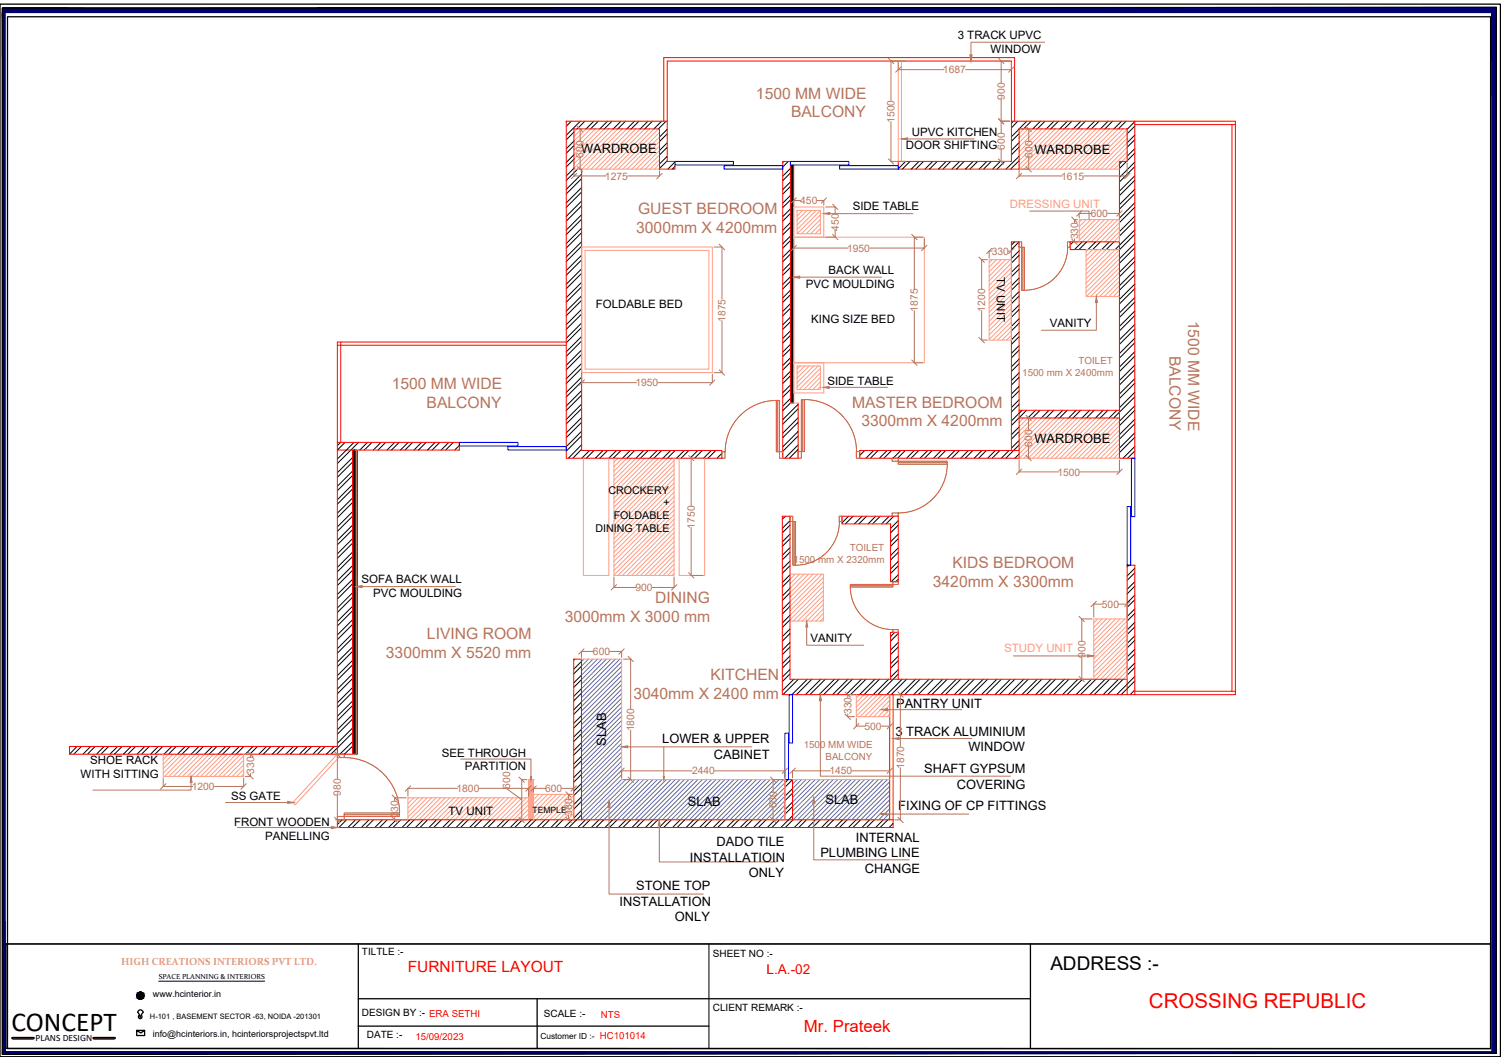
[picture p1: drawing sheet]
<svg xmlns="http://www.w3.org/2000/svg" width="297mm" height="210mm" viewBox="0 0 297 210" stroke-linecap="round" stroke-linejoin="round" font-family="sans-serif">
<defs><g id="words">
<text font-size="5.4" x="2.2" y="204.1">CONCEPT</text>
<text font-size="4" fill="#f00" x="227.4" y="199.4">CROSSING REPUBLIC</text>
<text font-size="3.8" x="207.9" y="191.9">ADDRESS :-</text>
<text font-size="3.3" fill="#f00" x="159.1" y="204.2">Mr. Prateek</text>
<g font-size="3.1" fill="#b8735c">
<text x="149.6" y="19.5">1500 MM WIDE</text>
<text x="156.5" y="23.2">BALCONY</text>
<text x="125.9" y="46.1">3000mm X 4200mm</text>
<text x="126.3" y="42.4">GUEST BEDROOM</text>
<text x="235.2" y="63.4" transform="rotate(90 235.2 63.4)">1500 MM WIDE</text>
<text x="231.4" y="70.4" transform="rotate(90 231.4 70.4)">BALCONY</text>
<text x="77.5" y="76.9">1500 MM WIDE</text>
<text x="84.4" y="80.7">BALCONY</text>
<text x="168.6" y="80.7">MASTER BEDROOM</text>
<text x="170.5" y="84.3">3300mm X 4200mm</text>
<text x="188.5" y="112.4">KIDS BEDROOM</text>
<text x="129.7" y="119.4">DINING</text>
<text x="184.6" y="116.1">3420mm X 3300mm</text>
<text x="111.8" y="123.1">3000mm X 3000 mm</text>
<text x="76.4" y="130.1">3300mm X 5520 mm</text>
<text x="84.5" y="126.4">LIVING ROOM</text>
<text x="140.6" y="134.5">KITCHEN</text>
<text x="125.3" y="138.3">3040mm X 2400 mm</text>
</g>
<text font-size="3.1" fill="#f00" x="80.7" y="192.2">FURNITURE LAYOUT</text>
<text font-size="2.7" fill="#f00" x="151.7" y="192.7">L.A.-02</text>
<g font-size="2.5">
<text x="115" y="30.4">WARDROBE</text>
<text x="204.7" y="30.5">WARDROBE</text>
<text x="204.7" y="87.7">WARDROBE</text>
<text x="177.3" y="140.1">PANTRY UNIT</text>
<text x="120" y="147.5" transform="rotate(-90 120 147.5)">SLAB</text>
<text x="131.1" y="147">LOWER &amp; UPPER</text>
<text x="177.2" y="145.6">3 TRACK ALUMINIUM</text>
<text x="191.6" y="148.6">WINDOW</text>
<text x="141.3" y="150.1">CABINET</text>
<text x="182.9" y="153">SHAFT GYPSUM</text>
<text x="136.1" y="159.5">SLAB</text>
<text x="163.4" y="159.1">SLAB</text>
<text x="177.8" y="160.3">FIXING OF CP FITTINGS</text>
<text x="189.4" y="156">COVERING</text>
<text x="141.8" y="167.4">DADO TILE</text>
<text x="169.4" y="166.5">INTERNAL</text>
<text x="136.5" y="170.5">INSTALLATIOIN</text>
<text x="148.2" y="173.6">ONLY</text>
<text x="162.3" y="169.6">PLUMBING LINE</text>
<text x="171.2" y="172.6">CHANGE</text>
<text x="122.6" y="179.3">INSTALLATION</text>
<text x="125.9" y="176.2">STONE TOP</text>
<text x="133.6" y="182.3">ONLY</text>
</g>
<g font-size="2.3">
<text x="189.5" y="7.7">3 TRACK UPVC</text>
<text x="196" y="10.4">WINDOW</text>
<text x="179.3" y="29.6">DOOR SHIFTING</text>
<text x="180.5" y="26.8">UPVC KITCHEN</text>
<text x="168.7" y="41.5">SIDE TABLE</text>
<text x="159.5" y="57">PVC MOULDING</text>
<text x="164" y="54.2">BACK WALL</text>
<text x="197.3" y="54.8" transform="rotate(90 197.3 54.8)">TV UNIT</text>
<text x="117.9" y="61">FOLDABLE BED</text>
<text x="160.5" y="64">KING SIZE BED</text>
<text x="207.8" y="64.6">VANITY</text>
<text x="163.7" y="76.2">SIDE TABLE</text>
<text x="71.5" y="115.3">SOFA BACK WALL</text>
<text x="73.9" y="118">PVC MOULDING</text>
<text x="160.4" y="126.9">VANITY</text>
<text x="87.4" y="149.7">SEE THROUGH</text>
<text x="16" y="153.9">WITH SITTING</text>
<text x="17.9" y="151.2">SHOE RACK</text>
<text x="92" y="152.4">PARTITION</text>
<text x="45.7" y="158.3">SS GATE</text>
<text x="88.8" y="161.2">TV UNIT</text>
<text x="46.3" y="163.5">FRONT WOODEN</text>
<text x="52.5" y="166.2">PANELLING</text>
</g>
<g font-size="2.3" fill="#ff9f7f">
<text x="199.9" y="41.1">DRESSING UNIT</text>
<text x="198.7" y="129">STUDY UNIT</text>
</g>
<g font-size="2.1">
<text x="120.4" y="97.6">CROCKERY</text>
<text x="131.3" y="100.2">+</text>
<text x="117.8" y="105.3">DINING TABLE</text>
<text x="121.5" y="102.7">FOLDABLE</text>
</g>
<g font-size="2" fill="#b8735c">
<text x="186.6" y="14.5">1687</text>
<text x="198.8" y="19.7" transform="rotate(-90 198.8 19.7)">900</text>
<text x="177" y="24.3" transform="rotate(-90 177 24.3)">1500</text>
<text x="198.8" y="29.6" transform="rotate(-90 198.8 29.6)">600</text>
<text x="115.5" y="31.2" transform="rotate(-90 115.5 31.2)">600</text>
<text x="119.7" y="35.5">1275</text>
<text x="204.3" y="31.2" transform="rotate(-90 204.3 31.2)">600</text>
<text x="210" y="35.5">1615</text>
<text x="158.4" y="40.4">450</text>
<text x="166" y="45.6" transform="rotate(-90 166 45.6)">450</text>
<text x="213.4" y="47.3" transform="rotate(-90 213.4 47.3)">330</text>
<text x="215.9" y="42.9">600</text>
<text x="167.6" y="49.8">1950</text>
<text x="196.3" y="50.4">330</text>
<text x="143.6" y="63.6" transform="rotate(-90 143.6 63.6)">1875</text>
<text x="181.7" y="61.7" transform="rotate(-90 181.7 61.7)">1875</text>
<text x="195" y="61.7" transform="rotate(-90 195 61.7)">1200</text>
<text x="125.7" y="76.4">1950</text>
<text x="204.3" y="88.4" transform="rotate(-90 204.3 88.4)">600</text>
<text x="209.3" y="94.1">1500</text>
<text x="137.5" y="104.6" transform="rotate(-90 137.5 104.6)">1750</text>
<text x="125.8" y="116.9">900</text>
<text x="218.1" y="120.2">500</text>
<text x="117.3" y="129.6">600</text>
<text x="214.8" y="130.1" transform="rotate(-90 214.8 130.1)">900</text>
<text x="168.5" y="141.3" transform="rotate(-90 168.5 141.3)">330</text>
<text x="125.5" y="144.7" transform="rotate(-90 125.5 144.7)">1800</text>
<text x="171.1" y="144.4">500</text>
<text x="50.3" y="153.1" transform="rotate(-90 50.3 153.1)">330</text>
<text x="136.9" y="153.2">2440</text>
<text x="164.1" y="153.2">1450</text>
<text x="178.9" y="152.1" transform="rotate(-90 178.9 152.1)">1870</text>
<text x="37.9" y="156.3">1200</text>
<text x="67.5" y="157.4" transform="rotate(-90 67.5 157.4)">980</text>
<text x="78.8" y="161.7" transform="rotate(-90 78.8 161.7)">330</text>
<text x="90.3" y="156.7">1800</text>
<text x="101" y="156.1" transform="rotate(-90 101 156.1)">600</text>
<text x="107.9" y="156.7">600</text>
<text x="113.2" y="161.4" transform="rotate(-90 113.2 161.4)">380</text>
<text x="153.7" y="159.9" transform="rotate(-90 153.7 159.9)">600</text>
</g>
<text font-size="2" fill="#dda56e" x="24" y="190.9">HIGH CREATIONS INTERIORS PVT LTD.</text>
<g font-size="2">
<text x="71.6" y="188.9">TILTLE :-</text>
<text x="141.1" y="189.3">SHEET NO :-</text>
<text x="71.6" y="201.1">DESIGN BY :- ERA SETHI</text>
<text x="107.6" y="201.3">SCALE :-</text>
<text x="141.1" y="200.1">CLIENT REMARK :-</text>
<text x="72.6" y="205.4">DATE :-</text>
</g>
<g font-size="1.9" fill="#b8735c">
<text x="213.4" y="72">TOILET</text>
<text x="202.3" y="74.3">1500 mm X 2400mm</text>
<text x="157.1" y="111.3">1500 mm X 2320mm</text>
<text x="168.2" y="109">TOILET</text>
<text x="159" y="148.1">1500 MM WIDE</text>
<text x="163.4" y="150.4">BALCONY</text>
</g>
<g font-size="1.9" fill="#f00">
<text x="118.9" y="201.4">NTS</text>
<text x="82.2" y="205.8">15/09/2023</text>
<text x="118.7" y="205.6">HC101014</text>
</g>
<text font-size="1.9" x="7" y="205.9">PLANS DESIGN</text>
<g font-size="1.8">
<text x="30.3" y="197.3">www.hcinterior.in</text>
<text x="30.2" y="205.2">info@hcinteriors.in, hcinteriorsprojectspvt.ltd</text>
</g>
<g font-size="1.7">
<text x="105.4" y="160.8">TEMPLE</text>
<text x="106.9" y="205.6">Customer ID :-</text>
</g>
<text font-size="1.5" x="29.7" y="201.5">H-101 , BASEMENT SECTOR -63, NOIDA -201301</text>
<text font-size="1.4" x="31.4" y="193.7">SPACE PLANNING &amp; INTERIORS</text>
</g></defs>
<!-- layer: slab -->
<g fill="none" stroke="#ff9f7f" stroke-width=".2">
<path d="M177.8 12.1v19.8h.6v-19.8M113.6 33.5h16.9M114.2 25.5l-.6 .6M115.1 25.5l-1.5 1.5M116 25.5l-2.4 2.4M116.9 25.5l-3.3 3.3M117.8 25.5l-4.2 4.2M118.7 25.5l-5.1 5.1M119.6 25.5l-6 6M120.5 25.5l-6.9 6.9M121.4 25.5l-7.8 7.8M122.3 25.5l-8 8"/>
<path d="M123.1 25.5l-7.9 8M124 25.5l-7.9 8M124.9 25.5l-7.9 8M125.8 25.5l-7.9 8M126.7 25.5l-7.9 8M127.6 25.5l-7.9 8M128.5 25.5l-7.9 8M129.4 25.5l-7.9 8M130.3 25.5l-8 8M130.5 26.2l-7.3 7.3M130.5 27.1l-6.4 6.4M130.5 28l-5.5 5.5"/>
<path d="M130.5 28.9l-4.6 4.6M130.5 29.8l-3.7 3.7M130.5 30.7l-2.8 2.8M130.5 31.6l-1.9 1.9M130.5 32.4l-1 1.1M130.5 33.3l-.1 .2M201.7 33.5h19.8M201.7 25.5h.1M202.6 25.5l-.9 .9M203.5 25.5l-1.8 1.8M204.4 25.5l-2.7 2.7M205.3 25.5l-3.6 3.6"/>
<path d="M206.2 25.5l-4.5 4.5M207.1 25.5l-5.4 5.4M207.9 25.5l-6.2 6.3M208.8 25.5l-7.1 7.2M209.7 25.5l-7.9 8M210.6 25.5l-8 8M211.5 25.5l-7.9 8M212.4 25.5l-7.9 8M213.3 25.5l-7.9 8M214.2 25.5l-8 8M215.1 25.5l-8 8M216 25.5l-8 8"/>
<path d="M216.9 25.5l-8 8M217.8 25.5l-8 8M218.7 25.5l-8 8M219.5 25.5l-7.9 8M220.4 25.5l-7.9 8M221.3 25.5l-7.9 8M221.5 32.4l-1 1.1M221.5 33.3l-.1 .2M222.2 25.5l-7.9 8M223.1 25.6l-7.9 7.9M223.1 26.5l-7 7M223.1 27.4l-6.1 6.1"/>
<path d="M223.1 28.3l-5.3 5.2M223.1 29.1l-4.4 4.4M223.1 30l-3.5 3.5M223.1 30.9l-1.1 1M223.1 31.8l-.2 .1M115.1 48.9h25.9v24.8h-25.9zM115.8 49.5h24.5v23.5h-24.5zM157.1 46.9h25.8v24.9h-25.8zM157.1 41h5.9v5.9h-5.9zM157.7 41.6h4.6v4.6h-4.6zM157.9 41.6l-.2 .2M158.8 41.6l-1.1 1.1"/>
<path d="M159.7 41.6l-2 2M160.6 41.6l-2.9 2.9M161.5 41.6l-3.8 3.8M162.3 41.6l-4.6 4.6M162.3 42.5l-3.7 3.7M162.3 43.4l-2.7 2.8M162.3 44.3l-1.9 1.9M162.3 45.2l-1 1M162.3 46.1l-.1 .1M195.7 51.4h4.5v15.9h-4.5zM196.3 51.4l-.6 .6M197.2 51.4l-1.5 1.4"/>
<path d="M198.1 51.4l-2.4 2.4M199 51.4l-3.3 3.3M199.9 51.4l-4.2 4.2M200.2 52l-4.5 4.4M200.2 53l-4.5 4.3M200.2 53.9l-4.5 4.3M200.2 54.8l-4.5 4.3M200.2 55.6l-4.5 4.4M200.2 56.5l-4.5 4.4M200.2 57.4l-4.5 4.4M200.2 58.3l-4.5 4.4M200.2 59.2l-4.5 4.4"/>
<path d="M213.6 47.9v-4.5h7.9v4.5M214.1 43.4l-.5 .6M215 43.4l-1.4 1.4M215.3 49.4l-.4 .4M215.9 43.4l-2.3 2.3M216.2 49.4l-1.3 1.3M216.7 43.4l-3.1 3.2M217.1 49.4l-2.2 2.2M217.6 43.4l-4 4.2M218 49.4l-3.1 3.1M218.6 43.4l-4.4 4.5M218.9 49.4l-4 4"/>
<path d="M219.5 43.4l-4.4 4.5M219.8 49.4l-4.9 4.8M220.3 43.4l-4.4 4.5M220.7 49.4l-5.8 5.7M221.2 43.4l-4.4 4.5M221.5 49.4h-6.6v9.2h6.6M221.5 51.2l-6.6 6.6M221.5 52.1l-6.5 6.5M221.5 44l-3.7 3.9M221.5 44.9l-2.8 3M221.5 45.8l-2 2.1M221.5 46.7l-1.1 1.2"/>
<path d="M221.5 47.6l-.2 .3M221.5 49.4l-6.6 6.6M221.5 50.3l-6.6 6.6M221.5 53l-5.6 5.6M221.5 53.9l-4.8 4.7M221.5 54.8l-3.9 3.8M221.5 55.6l-3 3M221.5 56.5l-2 2.1M221.5 57.4l-1.2 1.2M221.5 58.3l-.3 .3M156.4 79.7h1.5M157.1 71.8h5.9v5.9h-5.9z"/>
<path d="M157.7 72.4h4.6v4.7h-4.6zM158.4 72.4l-.7 .6M159.3 72.4l-1.6 1.5M160.1 72.4l-2.4 2.4M161 72.4l-3.3 3.3M161.9 72.4l-4.2 4.2M162.3 72.9l-4.1 4.2M162.3 73.8l-3.2 3.3M162.3 74.6l-2.3 2.5M162.3 75.5l-1.4 1.6M162.3 76.4l-.5 .7M200.2 61.9l-4.5 4.4"/>
<path d="M200.2 62.8l-4.5 4.4M200.2 60.1l-4.5 4.4M200.2 61l-4.5 4.4M200.2 63.7l-3.7 3.6M200.2 64.6l-2.8 2.7M200.2 65.5l-1.9 1.8M200.2 66.4l-1 .9M200.2 67.2l-.1 .1M70.5 89v60.2h-.7M115.4 90.6v23.2h5.1v-23.2M121.5 90.6v23.2h11.9v-23.2M122.3 90.6l-.8 .9"/>
<path d="M123.2 90.6l-1.7 1.7M124.1 90.6l-2.6 2.6M125 90.6l-3.5 3.5M125.9 90.6l-4.4 4.4M126.7 90.6l-5.2 5.3M127.6 90.6l-6.1 6.2M128.5 90.6l-7 7.1M129.4 90.6l-7.9 8M130.3 90.6l-8.8 8.9M131.2 90.6l-9.7 9.7M132.1 90.6l-10.6 10.7M133 90.6l-11.5 11.6"/>
<path d="M133.4 95.6l-11.9 11.9M133.4 91.1l-11.9 12M133.4 92l-11.9 11.9M133.4 92.9l-11.9 11.9M133.4 93.8l-11.9 11.9M133.4 94.7l-11.9 11.9M133.4 96.4l-11.9 12M133.4 97.4l-11.9 11.9M133.4 98.3l-11.9 11.9M133.4 99.2l-11.9 11.9M134.4 90.6v23.2h5v-23.2M201.7 90.6h19.8"/>
<path d="M202.5 82.7l-.8 .9M203.4 82.7l-1.7 1.8M204.3 82.7l-2.6 2.7M205.2 82.7l-3.5 3.5M206.1 82.7l-4.4 4.4M207 82.7l-5.3 5.3M207.9 82.7l-6.2 6.2M208.8 82.7l-7.1 7.1M209.7 82.7l-8 7.9M210.6 82.7l-8 7.9M211.5 82.7l-8 7.9M212.3 82.7l-7.9 7.9"/>
<path d="M213.2 82.7l-7.9 7.9M214.1 82.7l-7.9 7.9M215 82.7l-7.9 7.9M215.9 82.7l-7.9 7.9M216.8 82.7l-7.9 7.9M217.7 82.7l-7.9 7.9M218.6 82.7l-7.9 7.9M219.5 82.7l-8 7.9M220.4 82.7l-8 7.9M221.3 82.7l-8 7.9M221.5 86.9l-3.7 3.7M221.5 83.3l-7.3 7.3"/>
<path d="M221.5 84.2l-6.4 6.4M221.5 85.1l-5.5 5.5M221.5 86l-4.6 4.6M221.5 87.8l-2.8 2.8M221.5 88.7l-1.9 1.9M221.5 89.5l-1 1.1M221.5 90.4l-.1 .2M133.4 101.8l-11.9 12M133.4 102.7l-11.1 11.1M133.4 100l-11.9 12M133.4 100.9l-11.9 12M133.4 103.6l-10.2 10.2"/>
<path d="M133.4 104.5l-9.3 9.3M133.4 105.4l-8.4 8.4M133.4 106.3l-7.5 7.5M133.4 107.2l-6.7 6.6M133.4 108.1l-5.8 5.7M133.4 109l-4.9 4.8M133.4 109.9l-3.9 3.9M133.4 110.8l-3.1 3M133.4 111.6l-2.2 2.2M133.4 112.5l-1.3 1.3M133.4 113.4l-.4 .4M156.3 113.6h6.6v9.3h-6.6"/>
<path d="M156.5 113.6l-.2 .1M157.4 113.6l-1.1 1M158.2 113.6l-1.9 1.9M159.1 113.6l-2.8 2.8M160 113.6l-3.7 3.7M160.9 113.6l-4.6 4.6M161.8 113.6l-5.5 5.5M162.7 113.6l-6.4 6.3M162.9 114.2l-6.6 6.6M162.9 115.1l-6.6 6.6M162.9 116l-6.6 6.6M162.9 116.9l-5.9 6"/>
<path d="M162.9 117.8l-5 5.1M162.9 118.7l-4.2 4.2M162.9 119.6l-3.2 3.3M115.1 130.4h7.9v23.8h32.3M162.9 120.5l-2.3 2.4M162.9 121.3l-1.4 1.6M162.9 122.3l-.6 .6M169.5 137.4v4.4h6.6v-4.4M170.1 137.4l-.6 .7M171 137.4l-1.5 1.6M171.9 137.4l-2.4 2.4M172.8 137.4l-3.3 3.3"/>
<path d="M173.7 137.4l-4.2 4.3M174.6 137.4l-4.4 4.4M175.5 137.4l-4.4 4.4M176.1 137.7l-4.1 4.1M176.1 138.6l-3.2 3.2M176.1 139.5l-2.3 2.3M216.5 134.4v-12h6.6v12M217.2 122.4l-.7 .8M218.1 122.4l-1.6 1.7M219 122.4l-2.5 2.6M219.9 122.4l-3.4 3.5M220.8 122.4l-4.3 4.4"/>
<path d="M221.7 122.4l-5.2 5.3M222.6 122.4l-6.1 6.2M223.1 122.9l-6.6 6.6M223.1 123.8l-6.6 6.6M223.1 124.6l-6.6 6.6M223.1 125.5l-6.6 6.6M223.1 126.4l-6.6 6.6M223.1 127.3l-6.6 6.7M223.1 128.2l-6.2 6.2M223.1 129.1l-5.3 5.3M223.1 130l-4.4 4.4M223.1 130.9l-3.5 3.5"/>
<path d="M223.1 131.8l-2.6 2.6M223.1 132.7l-1.7 1.7M223.1 133.6l-.9 .8M32.3 149.2v4.4h15.9v-4.4M32.5 149.2l-.2 .2M33.4 149.2l-1.1 1.1M34.2 149.2l-1.9 2M35.1 149.2l-2.8 2.9M36 149.2l-3.7 3.8M36.9 149.2l-4.3 4.4M37.8 149.2l-4.4 4.4M38.7 149.2l-4.4 4.4"/>
<path d="M39.6 149.2l-4.4 4.4M40.5 149.2l-4.4 4.4M41.4 149.2l-4.4 4.4M42.3 149.2l-4.4 4.4M43.2 149.2l-4.4 4.4M44.1 149.2l-4.4 4.4M45 149.2l-4.4 4.4M45.8 149.2l-4.3 4.4M46.7 149.2l-4.3 4.4M47.6 149.2l-4.3 4.4M48.2 149.5l-4 4.1M48.2 150.4l-3.2 3.2"/>
<path d="M48.2 151.3l-2.3 2.3M48.2 152.2l-1.4 1.4M48.2 153.1l-.4 .5M66.8 149.2l.4 .5-8.8 9.5-.4-.4zM81 157.8l-.3 .3M81.9 157.8l-1.2 1.2M82.8 157.8l-2.1 2.1M83.7 157.8l-3 3M84.5 157.8l-3.8 3.8M85.4 157.8l-4.3 4.4M86.3 157.8l-4.3 4.4M87.2 157.8l-4.4 4.4"/>
<path d="M88.1 157.8l-4.4 4.4M89 157.8l-4.4 4.4M89.9 157.8l-4.4 4.4M90.8 157.8l-4.4 4.4M91.7 157.8l-4.4 4.4M92.6 157.8l-4.4 4.4M93.5 157.8l-4.4 4.4M94.4 157.8l-4.4 4.4M95.2 157.8l-4.3 4.4M96.1 157.8l-4.3 4.4M97 157.8l-4.3 4.4M97.9 157.8l-4.3 4.4"/>
<path d="M98.8 157.8l-4.4 4.4M99.7 157.8l-4.4 4.4M100.6 157.8l-4.4 4.4M101.5 157.8l-4.4 4.4M102.4 157.8l-4.4 4.4M103.3 157.8l-4.4 4.4M104.2 157.8l-4.4 4.4M104.6 159.7v.3h.3M104.6 158.7v.3h.3M104.6 158.3v.2h.3M104.6 157.7v.3h.3M104.6 157.2v.3h.3"/>
<path d="M104.6 156.7v.3h.3M104.6 156.2v.3h.3M104.6 155.8v.2h.3M104.6 155.2v.3h.3M104.6 154.7v.3h.3M104.6 154.3v.2h.3M104.6 154.2h.1M104.6 158.3l-3.9 3.9M104.6 154.2h1M104.6 154.4h.3M104.6 154.6h.3M104.6 154.7h.3"/>
<path d="M104.6 154.8h.3M104.6 154.9h.3M104.6 155.1h.3M104.6 155.2h.3M104.6 155.3h.3M104.6 155.4h.3M104.6 155.5h.3M104.6 155.6h.3M104.6 155.7h.3M104.6 155.8h.3M104.6 155.9h.3M104.6 156.1h.3"/>
<path d="M104.6 156.2h.3M104.6 156.3h.3M104.6 156.4h.3M104.6 156.6h.3M104.6 156.8h.3M104.6 156.9h.3M104.6 157.1h.3M104.6 157.2h.3M104.6 157.3h.3M104.6 157.4h.3M104.6 157.6h.3M104.6 157.7h.3"/>
<path d="M104.6 157.8h.3M104.6 157.9h.3M104.6 158h.3M104.6 158.1h.3M104.6 158.2h.3M104.6 158.3h.3M104.6 158.4h.3M104.6 158.6h.3M104.6 158.7h.3M104.6 158.8h.3M104.6 158.9h.3M104.6 159.1h.3"/>
<path d="M104.6 159.3h.3M104.6 159.4h.3M104.6 159.5h.3M104.6 159.6h.3M104.6 159.7h.3M104.6 159.8h.3M104.6 159.9h.3M104.6 154.2v8M104.6 157.8h-23.9v4.4M104.7 159.7v.3M104.7 159.2v.2M104.7 158.7v.3"/>
<path d="M104.7 158.3v.2M104.7 157.7v.3M104.7 157.2v.3M104.7 156.7v.3M104.7 156.2v.3M104.7 155.8v.2M104.7 155.2v.3M104.7 154.7v.3M104.7 154.3v.4M104.7 154.2h.1M104.7 155v.2M104.7 155.5v.2"/>
<path d="M104.7 156.1v.1M104.7 156.5v.1M104.7 157.1v.1M104.7 157.5v.2M104.7 158v.2M104.7 158.6v.1M104.7 159v.1M104.7 159.5v.2M104.8 159.7v.3M104.8 159.2v.2M104.8 158.7v.3M104.8 158.3v.2"/>
<path d="M104.8 157.7v.3M104.8 157.2v.3M104.8 156.7v.3M104.8 156.2v.3M104.8 155.8v.2M104.8 155.2v.3M104.8 154.7v.3M104.8 154.3v.4M104.8 154.2h.1M104.8 155v.2M104.8 155.5v.2M104.8 156.1v.1"/>
<path d="M104.8 156.5v.1M104.8 157.1v.1M104.8 157.5v.2M104.8 158v.2M104.8 158.6v.1M104.8 159v.1M104.8 159.5v.2M104.9 159.7v.3M104.9 159.2v.2M104.9 158.7v.3M104.9 158.3v.2M104.9 157.7v.3"/>
<path d="M104.9 157.2v.3M104.9 156.7v.3M104.9 156.2v.3M104.9 155.8v.2M104.9 155.2v.3M104.9 154.7v.3M104.9 154.3v.4M104.9 154.2h.1M104.9 155v.2M104.9 155.5v.2M104.9 156.1v.1M104.9 156.5v.1"/>
<path d="M104.9 157.1v.1M104.9 157.5v.2M104.9 158v.2M104.9 158.6v.1M104.9 159v.1M104.9 159.5v.2M104.9 159.4h-.3v-.2l-3 3M105 154.2h.2M105 154.4h.2M105 154.5h.2M105 154.6h.2M105 154.6v.1h.2"/>
<path d="M105 154.8h.2M105 154.9h.2M105 154.7v.3h.2M105 155.1h.2M105 155v.2h.2M105 155.3h.2M105 155.4h.2M105 155.2v.3h.2M105 155.5h.2M105 155.6h.2M105 155.5v.2h.2M105 155.8h.2"/>
<path d="M105 155.9h.2M105 155.8v.2h.2M105 156.1h.2M105 156.1v.1h.2M105 156.3h.2M105 156.4h.2M105 156.2v.3h.2M105 156.6h.2M105 156.5v.1h.2M105 156.8h.2M105 156.9h.2M105 156.7v.3h.2"/>
<path d="M105 157.1h.2M105 157.1v.1h.2M105 157.3h.2M105 157.4h.2M105 157.2v.3h.2M105 157.6h.2M105 157.5v.2h.2M105 157.8h.2M105 157.9h.2M105 157.7v.3h.2M105 158h.2M105 158.1h.2"/>
<path d="M105 158v.2h.2M105 158.3h.2M105 158.4h.2M105 158.3v.2h.2M105 158.6h.2M105 158.6v.1h.2M105 158.8h.2M105 158.9h.2M105 158.7v.3h.2M105 159.1h.2M105 159v.1h.2M105 159.3h.2"/>
<path d="M105 159.4h.2M105 159.2v.2h.2M105 159.6h.2M105 159.8h.2M105 159.9h.2M105 159.7v.3h.2M105 154.3v.2M105 154.2h.1M105.1 159.7v.3M105.1 159.2v.2M105.1 158.7v.3M105.1 158.3v.2"/>
<path d="M105.1 157.7v.3M105.1 157.2v.3M105.1 156.7v.3M105.1 156.2v.3M105.1 155.8v.2M105.1 155.2v.3M105.1 154.7v.3M105.1 154.3v.4M105.1 154.2h.1M105.1 155v.2M105.1 155.5v.2M105.1 156.1v.1"/>
<path d="M105.1 156.5v.1M105.1 157.1v.1M105.1 157.5v.2M105.1 158v.2M105.1 158.6v.1M105.1 159v.1M105.1 159.5v.2M105.2 159.7v.3M105.2 159.2v.2M105.2 158.7v.3M105.2 158.3v.2M105.2 157.7v.3"/>
<path d="M105.2 157.2v.3M105.2 156.7v.3M105.2 156.2v.3M105.2 155.8v.2M105.2 155.2v.3M105.2 154.7v.3M105.2 154.3v.4M105.2 154.2h.1M105.2 155v.2M105.2 155.5v.2M105.2 156.1v.1M105.2 156.5v.1"/>
<path d="M105.2 157.1v.1M105.2 157.5v.2M105.2 158v.2M105.2 158.6v.1M105.2 159v.1M105.2 159.5v.2M105.2 159.5h-.2v.2h.2M105.3 154.4h.3M105.3 154.6h.3M105.3 154.8h.3M105.3 154.9h.3M105.3 155.1h.3"/>
<path d="M105.3 155.3h.3M105.3 155.4h.3M105.3 155.5h.3M105.3 155.6h.3M105.3 155.8h.3M105.3 155.9h.3M105.3 156.1h.3M105.3 156.3h.3M105.3 156.4h.3M105.3 156.6h.3M105.3 156.8h.3M105.3 156.9h.3"/>
<path d="M105.3 157.1h.3M105.3 157.4h.3M105.3 157.6h.3M105.3 157.8h.3M105.3 157.9h.3M105.3 158h.3M105.3 158.1h.3M105.3 158.3h.3M105.3 158.4h.3M105.3 158.6h.3M105.3 158.8h.3M105.3 158.9h.3"/>
<path d="M105.3 159.1h.3M105.3 159.3h.3M105.3 159.4h.3M105.3 159.6h.3M105.3 159.8h.3M105.3 159.9h.3M105.3 159.7v.3h.1M105.3 159.2v.2h.1M105.3 158.7v.3h.1M105.3 158.3v.2h.1M105.3 157.7v.3h.1M105.3 157.2v.3h.1"/>
<path d="M105.3 156.7v.3h.1M105.3 156.2v.3h.1M105.3 155.8v.2h.1M105.3 155.2v.3h.1M105.3 154.7v.3h.1M105.3 154.3v.2M105.3 154.2h.1M105.3 154.5h.1M105.3 154.6l.1 .1M105.3 155l.1 .2M105.3 155.5v.2h.1M105.3 156.1l.1 .1"/>
<path d="M105.3 156.5l.1 .1M105.3 157.1l.1 .1M105.3 157.5l.1 .2M105.3 158v.2h.1M105.3 158.6l.1 .1M105.3 159l.1 .1M105.4 159.7v.3M105.4 159.2v.2M105.4 158.7v.3M105.4 158.3v.2M105.4 157.7v.3M105.4 157.2v.3"/>
<path d="M105.4 156.7v.3M105.4 156.2v.3M105.4 155.8v.2M105.4 155.2v.3M105.4 154.7v.3M105.4 154.3v.4M105.4 154.2h.1M105.4 155v.2M105.4 155.5v.2M105.4 156.1v.1M105.4 156.5v.1M105.4 157.1v.1"/>
<path d="M105.4 157.5v.2M105.4 158v.2M105.4 158.6v.1M105.4 159v.1M105.4 159.5v.2M105.4 159.5h-.1v.2h.1M105.5 154.2h.1M105.5 154.5h.1M105.5 154.7h.1M105.5 155h.1M105.5 155.2h.1M105.5 155.5h.1"/>
<path d="M105.5 155.7h.1M105.5 156h.1M105.5 156.2h.1M105.5 156.5h.1M105.5 156.6h.1M105.5 157h.1M105.5 157.2h8v5M105.5 157.5h.1M105.5 157.7h.1M105.5 158h.1M105.5 158.5h.1M105.5 158.7h.1"/>
<path d="M105.5 159h.1M105.5 159.1h.1M105.5 159.4h.1M105.5 159.5h.1M105.5 159.7h.1M105.5 159.7v.3M105.5 159.2v.2M105.5 158.7v.3M105.5 158.3v.2M105.5 157.7v.3M105.5 157.2v.3M105.5 156.7v.3"/>
<path d="M105.5 156.2v.3M105.5 155.8v.2M105.5 155.2v.3M105.5 154.7v.3M105.5 154.3v.2M105.5 154.6v.1M105.5 155v.2M105.5 155.5v.2M105.5 156.1v.1M105.5 156.5v.1M105.5 157.1v.1M105.5 157.5v.2"/>
<path d="M105.5 158v.2M105.5 158.6v.1M105.5 159v.1M105.5 159.5v.2M105.5 154.3v.4M105.6 154.2v8M105.7 157.2l-.1 .1h-.3M106.6 157.2l-1.1 1M107.5 157.2l-1.9 1.9M108.4 157.2l-2.9 2.8M109.3 157.2l-3.7 3.7M110.2 157.2l-4.6 4.6h-.3"/>
<path d="M111.1 157.2l-5.1 5M112 157.2l-5.1 5M112.9 157.2l-5.1 5M113.5 157.4l-4.7 4.8M113.5 158.3l-3.9 3.9M113.5 159.2l-3 3M155.3 153.9v8.3M156.8 154.2h19.3M176.1 140.4l-1.4 1.4M176.1 141.3l-.5 .5M104.6 161.7v.2h.3M104.6 161.2v.3h.3"/>
<path d="M104.6 160.7v.2h.3M104.6 160.2v.3h.3M104.6 160.2h.3M104.6 160.3h.3M104.6 160.4h.3M104.6 160.5h.3M104.6 160.6h.3M104.6 160.8h.3M104.6 161.1h.3M104.6 161.2h.3M104.6 161.3h.3M104.6 161.4h.3"/>
<path d="M104.6 161.6h.3M104.6 161.8h.3M104.6 162h.3M104.6 162.1h.3M104.7 161.7v.2M104.7 161.2v.3M104.7 160.7v.2M104.7 160.2v.3M104.7 160v.2M104.7 160.5v.1M104.7 161v.2M104.7 161.5v.1"/>
<path d="M104.7 162v.2M104.8 161.7v.2M104.8 161.2v.3M104.8 160.7v.2M104.8 160.2v.3M104.8 160v.2M104.8 160.5v.1M104.8 161v.2M104.8 161.5v.1M104.8 162v.2M104.9 161.7v.2M104.9 161.2v.3"/>
<path d="M104.9 160.7v.2M104.9 160.2v.3M104.9 160v.2M104.9 160.5v.1M104.9 161v.2M104.9 161.5v.1M104.9 162v.2M104.9 160.1h-.3l-2.1 2.1M104.9 161h-.3l-1.2 1.2M104.9 161.9h-.3l-.3 .3M105 160.1h.2M105 160v.2h.2"/>
<path d="M105 160.3h.2M105 160.4h.2M105 160.2v.3h.2M105 160.5h.2M105 160.5v.1h.2M105 160.8h.2M105 160.7v.2h.2M105 161.1h.2M105 161.3h.2M105 161.4h.2M105 161.2v.3h.2M105 161.6h.2"/>
<path d="M105 161.5v.1h.2M105 161.8h.2M105 161.9h.2M105 161.7v.2h.2M105 162h.2M105 162.1h.2M105 162v.2M105.1 161.7v.2M105.1 161.2v.3M105.1 160.7v.2M105.1 160.2v.3M105.1 160v.2"/>
<path d="M105.1 160.5v.1M105.1 161v.2M105.1 161.5v.1M105.1 162v.2M105.2 161.7v.2M105.2 161.2v.3M105.2 160.7v.2M105.2 160.2v.3M105.2 160v.2M105.2 160.5v.1M105.2 161v.2M105.2 161.5v.1"/>
<path d="M105.2 162v.2M105.2 161h-.2v.2h.2M105.3 160.1h.3M105.3 160.3h.3M105.3 160.4h.3M105.3 160.5h.3M105.3 160.8h.3M105.3 161.1h.3M105.3 161.3h.3M105.3 161.4h.3M105.3 161.6h.3M105.3 161.9h.3"/>
<path d="M105.3 162h.3M105.3 162.1h.3M105.3 161.7v.2h.1M105.3 161.2v.3h.1M105.3 160.7v.2h.1M105.3 160.2v.3h.1M105.3 160l.1 .2M105.3 160.5l.1 .1M105.3 161.5l.1 .1M105.3 162v.2M105.4 161.7v.2M105.4 161.2v.3"/>
<path d="M105.4 160.7v.2M105.4 160.2v.3M105.4 160v.2M105.4 160.5v.1M105.4 161v.2M105.4 161.5v.1M105.4 162v.2M105.4 161h-.1v.2h.1M105.5 160.2h.1M105.5 160.5h.1M105.5 160.6h.1M105.5 160.9h.1"/>
<path d="M105.5 161h.1M105.5 161.2h.1M105.5 161.5h.1M105.5 161.6h.1M105.5 161.9h.1M105.5 161.7v.2M105.5 161.2v.3M105.5 160.7v.2M105.5 160.2v.3M105.5 160v.2M105.5 160.5v.1M105.5 161v.2"/>
<path d="M105.5 161.5v.1M105.5 162v.2M113.5 160.1l-2.1 2.1M113.5 161l-1.2 1.2M113.5 161.9l-.3 .3"/>
</g>
<g fill="none" stroke="#000" stroke-width=".2">
<path d="M112.2 24l-.1 .1M113.1 24l-1 1M113.6 27.9l-1.5 1.5M113.6 30.6l-1.5 1.5M113.6 33.3l-1.5 1.5M113.6 26.1l-1.5 1.6M113.6 28.8l-1.5 1.5M113.6 31.5l-1.5 1.5M114.3 33.5l-2.2 2.2M114.9 24l-2.8 2.8M115.1 34.4l-3 3.1M115.1 37.1l-3 3"/>
<path d="M115.1 39.8l-3 3M115.1 35.3l-3 3.1M115.1 38l-3 3M115.7 24l-1.5 1.5M117.5 24l-1.5 1.5M118.4 24l-1.5 1.5M120.2 24l-1.5 1.5M121.1 24l-1.5 1.5M122.9 24l-1.5 1.5M123.8 24l-1.5 1.5M125.6 24l-1.6 1.5M126.4 24l-1.5 1.5"/>
<path d="M128.2 24l-1.5 1.5M129.1 24l-1.5 1.5M130.9 24l-1.5 1.5M131.8 24l-1.5 1.5M132 25.6l-1.5 1.5M132 28.3l-1.5 1.5M132 30.9l-1.5 1.5M132 26.5l-1.5 1.5M132 29.1l-1.5 1.6M132 31.8l-1.5 1.5M133.6 32.1l-1.4 1.4M133.6 32.9l-.5 .6"/>
<path d="M155.1 31.9l-.2 .2M156 31.9l-1.1 1.1M156.4 32.7h.1M156.4 32.8h.1M156.4 32.9h.1M156.4 33h.1M156.4 33.1h.1M156.4 33.2h.1M156.4 33.3h.1M156.4 33.4h.1M156.4 33.5h.1M156.4 33.7h.1"/>
<path d="M156.4 33.8h.1M156.4 33.9h.1M156.4 34h.1M156.4 34.1h.1M156.4 34.2h.1M156.4 34.3h.1M156.4 34.4h.1M156.4 34.5h.1M156.4 34.6h.1M156.4 34.7h.1M156.4 34.8h.1M156.4 34.9h.1"/>
<path d="M156.4 35h.1M156.4 35.2h.1M156.4 35.3h.1M156.4 35.4h.1M156.4 35.5h.1M156.4 35.6h.1M156.4 35.7h.1M156.4 35.8h.1M156.4 35.9h.1M156.4 36h.1M156.4 36.2h.1M156.4 36.3h.1"/>
<path d="M156.4 36.4h.1M156.4 36.5h.1M156.4 36.6h.1M156.4 36.7h.1M156.4 36.8h.1M156.4 36.9h.1M156.4 37h.1M156.4 37.1h.1M156.4 37.2h.1M156.4 37.3h.1M156.4 37.4h.1M156.4 37.5h.1"/>
<path d="M156.4 37.6h.1M156.4 37.7h.1M156.4 37.8h.1M156.4 37.9h.1M156.4 38h.1M156.4 38.1h.1M156.4 38.2h.1M156.4 38.3h.1M156.4 38.4h.1M156.4 38.5h.1M156.4 38.7h.1M156.4 38.8h.1"/>
<path d="M156.4 38.9h.1M156.4 39h.1M156.4 39.1h.1M156.4 39.2h.1M156.4 39.3h.1M156.4 39.4h.1M156.4 39.5h.1M156.4 39.6h.1M156.4 39.7h.1M156.4 39.8h.1M156.4 39.9h.1M156.4 33.3l-1.5 1.6"/>
<path d="M156.4 36l-1.5 1.5M156.4 38.7l-1.5 1.5M156.4 34.2l-1.5 1.5M156.4 36.9l-1.5 1.5M156.4 39.6l-1.5 1.5M156.5 39.6v.2M156.5 39v.3M156.5 38.6v.2M156.5 38.1v.3M156.5 37.6v.2M156.5 37.1v.3M156.5 36.5v.4"/>
<path d="M156.5 36.1v.2M156.5 35.6v.3M156.5 35.1v.2M156.5 34.6v.3M156.5 34.1v.3M156.5 33.6v.2M156.5 33.1v.3M156.5 32.7v.2M156.5 32.7h.1M156.5 32.8h.1M156.5 32.9h.1M156.5 33h.1"/>
<path d="M156.5 33.1h.1M156.5 33.2h.1M156.5 33.3h.1M156.5 33.4h.1M156.5 33.5h.1M156.5 33.7h.1M156.5 33.8h.1M156.5 33.9h.1M156.5 34h.1M156.5 34.1h.1M156.5 34.2h.1M156.5 34.3h.1"/>
<path d="M156.5 34.4h.1M156.5 34.5h.1M156.5 34.6h.1M156.5 34.7h.1M156.5 34.8h.1M156.5 34.9h.1M156.5 35h.1M156.5 35.2h.1M156.5 35.3h.1M156.5 35.4h.1M156.5 35.5h.1M156.5 35.6h.1"/>
<path d="M156.5 35.7h.1M156.5 35.8h.1M156.5 35.9h.1M156.5 36h.1M156.5 36.2h.1M156.5 36.3h.1M156.5 36.4h.1M156.5 36.5h.1M156.5 36.6h.1M156.5 36.7h.1M156.5 36.8h.1M156.5 36.9h.1"/>
<path d="M156.5 37h.1M156.5 37.1h.1M156.5 37.2h.1M156.5 37.3h.1M156.5 37.4h.1M156.5 37.5h.1M156.5 37.6h.1M156.5 37.7h.1M156.5 37.8h.1M156.5 37.9h.1M156.5 38h.1M156.5 38.1h.1"/>
<path d="M156.5 38.2h.1M156.5 38.3h.1M156.5 38.4h.1M156.5 38.5h.1M156.5 38.7h.1M156.5 38.8h.1M156.5 38.9h.1M156.5 39h.1M156.5 39.1h.1M156.5 39.2h.1M156.5 39.3h.1M156.5 39.4h.1"/>
<path d="M156.5 39.5h.1M156.5 39.6h.1M156.5 39.7h.1M156.5 39.8h.1M156.5 39.9h.1M156.5 32.9v.2M156.5 33.4v.1M156.5 33.9v.2M156.5 34.4v.2M156.5 34.9v.1M156.5 35.4v.2M156.5 35.9v.1"/>
<path d="M156.5 36.4v.1M156.5 36.9v.2M156.5 37.4v.1M156.5 37.9v.2M156.5 38.4v.1M156.5 38.9v.1M156.5 39.3v.3M156.5 39.9v.1M156.5 32.7h.3M156.5 32.8h.3M156.5 32.7v.2h.3M156.5 33h.3"/>
<path d="M156.5 33.1h.3M156.5 33.2h.3M156.5 33.3h.3M156.5 33.4h.3M156.5 33.5h.3M156.5 33.4v.1h.3M156.5 33.7h.3M156.5 33.8h.3M156.5 33.6v.2h.3M156.5 33.9h.3M156.5 34h.3M156.5 33.9v.2h.3"/>
<path d="M156.5 34.2h.3M156.5 34.3h.3M156.5 34.1v.3h.3M156.5 34.5h.3M156.5 34.6h.3M156.5 34.7h.3M156.5 34.8h.3M156.5 34.9h.3M156.5 34.9v.1h.3M156.5 35.2h.3M156.5 35.1v.2h.3M156.5 35.4h.3"/>
<path d="M156.5 35.5h.3M156.5 35.4v.2h.3M156.5 35.7h.3M156.5 35.8h.3M156.5 35.6v.3h.3M156.5 36h.3M156.5 35.9v.1h.3M156.5 36.2h.3M156.5 36.3h.3M156.5 36.1v.2h.3M156.5 36.4h.3M156.5 36.4v.1h.3"/>
<path d="M156.5 36.6h.3M156.5 36.7h.3M156.5 36.8h.3M156.5 36.9h.3M156.5 37h.3M156.5 36.9v.2h.3M156.5 37.2h.3M156.5 37.3h.3M156.5 37.1v.3h.3M156.5 37.4h.3M156.5 37.4v.1h.3M156.5 37.6h.3"/>
<path d="M156.5 37.7h.3M156.5 37.6v.2h.3M156.5 37.9h.3M156.5 38h.3M156.5 38.1h.3M156.5 38.2h.3M156.5 38.3h.3M156.5 38.4h.3M156.5 38.5h.3M156.5 38.4v.1h.3M156.5 38.7h.3M156.5 38.6v.2h.3"/>
<path d="M156.5 38.9h.3M156.5 38.9v.1h.3M156.5 39.1h.3M156.5 39.2h.3M156.5 39v.3h.3M156.5 39.4h.3M156.5 39.5h.3M156.5 39.3v.3h.3M156.5 39.7h.3M156.5 39.8h.3M156.5 39.6v.2h.3M156.5 39.9h.3"/>
<path d="M156.5 39.9v.1h.3M156.6 39.6v.2M156.6 39v.3M156.6 38.6v.2M156.6 37.9v.6M156.6 37.6v.2M156.6 37.1v.3M156.6 36.5v.6M156.6 36.1v.2M156.6 35.6v.3M156.6 35.1v.2M156.6 34.4v.6"/>
<path d="M156.6 34.1v.3M156.6 33.6v.2M156.6 32.9v.6M156.6 32.7v.2M156.6 33.9v.2M156.6 35.4v.2M156.6 35.9v.1M156.6 36.4v.1M156.6 37.4v.1M156.6 38.9v.1M156.6 39.3v.3M156.6 39.9v.1"/>
<path d="M156.7 39.6v.2M156.7 39v.3M156.7 38.6v.2M156.7 37.9v.6M156.7 37.6v.2M156.7 37.1v.3M156.7 36.5v.6M156.7 36.1v.2M156.7 35.6v.3M156.7 35.1v.2M156.7 34.4v.6M156.7 34.1v.3"/>
<path d="M156.7 33.6v.2M156.7 32.9v.6M156.7 32.7v.2M156.7 33.9v.2M156.7 35.4v.2M156.7 35.9v.1M156.7 36.4v.1M156.7 37.4v.1M156.7 38.9v.1M156.7 39.3v.3M156.7 39.9v.1M156.8 39.6v.2h.3"/>
<path d="M156.8 39v.3h.3M156.8 38.6v.2h.3M156.8 38.1v.3M156.8 37.6v.2h.3M156.8 37.1v.3h.3M156.8 36.5v.4M156.8 36.1v.2h.3M156.8 35.6v.3h.3M156.8 35.1v.2h.3M156.8 34.6v.3M156.8 34.1v.3h.3M156.8 33.6v.2h.3"/>
<path d="M156.8 33.1v.3M156.8 32.7v.2h.3M156.8 32.7h.3M156.8 32.8h.3M156.8 33h.3M156.8 33.1h.3M156.8 33.2h.3M156.8 33.3h.3M156.8 33.4h.3M156.8 33.5h.3M156.8 33.4v.1h.3M156.8 33.7h.3"/>
<path d="M156.8 33.8h.3M156.8 33.9h.3M156.8 34h.3M156.8 33.9v.2h.3M156.8 34.2h.3M156.8 34.3h.3M156.8 34.5h.3M156.8 34.6h.3M156.8 34.7h.3M156.8 34.8h.3M156.8 34.9h.3M156.8 34.9v.1h.3"/>
<path d="M156.8 35.2h.3M156.8 35.4h.3M156.8 35.5h.3M156.8 35.4v.2h.3M156.8 35.7h.3M156.8 35.8h.3M156.8 36h.3M156.8 35.9v.1h.3M156.8 36.2h.3M156.8 36.3h.3M156.8 36.4h.3M156.8 36.4v.1h.3"/>
<path d="M156.8 36.6h.3M156.8 36.7h.3M156.8 36.8h.3M156.8 36.9h.3M156.8 37h.3M156.8 36.9v.2h.3M156.8 37.2h.3M156.8 37.3h.3M156.8 37.4h.3M156.8 37.4v.1h.3M156.8 37.6h.3M156.8 37.7h.3"/>
<path d="M156.8 37.9h.3M156.8 38h.3M156.8 38.1h.3M156.8 38.2h.3M156.8 38.3h.3M156.8 38.4h.3M156.8 38.5h.3M156.8 38.4v.1h.3M156.8 38.7h.3M156.8 38.9h.3M156.8 38.9v.1h.3M156.8 39.1h.3"/>
<path d="M156.8 39.2h.3M156.8 39.4h.3M156.8 39.5h.3M156.8 39.3v.3h.3M156.8 39.7h.3M156.8 39.8h.3M156.8 39.9h.3M156.8 39.9v.1h.3M156.8 32.9v.2M156.8 34.4v.2M156.8 37.9v.2M156.9 39.6v.2"/>
<path d="M156.9 39v.3M156.9 38.6v.2M156.9 37.9v.6M156.9 37.6v.2M156.9 37.1v.3M156.9 36.5v.6M156.9 36.1v.2M156.9 35.6v.3M156.9 35.1v.2M156.9 34.4v.6M156.9 34.1v.3M156.9 33.6v.2"/>
<path d="M156.9 32.9v.6M156.9 32.7v.2M156.9 33.9v.2M156.9 35.4v.2M156.9 35.9v.1M156.9 36.4v.1M156.9 37.4v.1M156.9 38.9v.1M156.9 39.3v.3M156.9 39.9v.1M157 39.6v.2M157 39v.3"/>
<path d="M157 38.6v.2M157 37.9v.6M157 37.6v.2M157 37.1v.3M157 36.5v.6M157 36.1v.2M157 35.6v.3M157 35.1v.2M157 34.4v.6M157 34.1v.3M157 33.6v.2M157 32.9v.6"/>
<path d="M157 32.7v.2M157 33.9v.2M157 35.4v.2M157 35.9v.1M157 36.4v.1M157 37.4v.1M157 38.9v.1M157 39.3v.3M157 39.9v.1M179.2 31.9l-1.4 1.5M180.1 31.9l-1.5 1.6M181.9 31.9l-1.6 1.6"/>
<path d="M182.8 31.9l-1.6 1.6M184.6 31.9l-1.6 1.6M185.5 31.9l-1.6 1.6M187.2 31.9l-1.5 1.6M188.1 31.9l-1.5 1.6M189.9 31.9l-1.5 1.6M190.8 31.9l-1.5 1.6M192.6 31.9l-1.5 1.6M193.5 31.9l-1.6 1.6M195.3 31.9l-1.5 1.6M196.2 31.9l-1.6 1.6M198 31.9l-1.6 1.6"/>
<path d="M198.8 31.9l-1.5 1.6M200.5 24l-.3 .4M201.4 24l-1.2 1.3M201.7 25.5l-1.5 1.6M201.7 28.2l-1.5 1.5M201.7 30.9l-2.6 2.6M201.7 26.4l-1.5 1.6M201.7 29.1l-1.5 1.5M201.7 31.8l-1.7 1.7M203.2 24l-1.5 1.5M204.1 24l-1.5 1.5M205.9 24l-1.5 1.5"/>
<path d="M206.8 24l-1.5 1.5M208.6 24l-1.5 1.5M209.5 24l-1.6 1.5M211.2 24l-1.5 1.5M212.1 24l-1.5 1.5M213.9 24l-1.5 1.5M214.8 24l-1.5 1.5M216.6 24l-1.5 1.5M217.5 24l-1.5 1.5M219.3 24l-1.5 1.5M220.2 24l-1.5 1.5M222 24l-1.6 1.5"/>
<path d="M222 31.9l-.5 .5M222.8 24l-1.5 1.5M222.9 31.9l-1.4 1.4M224.6 24.1l-1.5 1.5M224.6 26.7l-1.5 1.6M224.6 29.4l-1.5 1.5M224.6 32.1l-3.1 3M224.6 34.8l-3.1 3M224.6 37.4l-3.1 3.1M224.6 24.9l-1.5 1.6M224.6 27.6l-1.5 1.5M224.6 30.3l-1.5 1.5"/>
<path d="M224.6 32.9l-3.1 3.1M224.6 35.7l-3.1 3M224.6 38.3l-3.1 3.1M115.1 42.5l-3 3M115.1 45.1l-3 3.1M115.1 47.8l-3 3.1M115.1 50.5l-3 3M115.1 53.2l-3 3M115.1 55.9l-3 3M115.1 58.5l-3 3.1M115.1 40.7l-3 3M115.1 43.4l-3 3"/>
<path d="M115.1 46l-3 3.1M115.1 48.7l-3 3M115.1 51.4l-3 3.1M115.1 54.1l-3 3M115.1 56.7l-3 3.1M115.1 59.4l-3 3.1M156.4 40h.1M156.4 40.1h.1M156.4 40.2h.1M156.4 40.3h.1M156.4 40.4h.1M156.4 40.5h.1"/>
<path d="M156.4 40.6h.1M156.4 40.7h.1M156.4 40.8h.1M156.4 40.9h.1M156.4 41h.1M156.4 41.2h.1M156.4 41.3h.1M156.4 41.4h.1M156.4 41.5h.1M156.4 41.6h.1M156.4 41.7h.1M156.4 41.8h.1"/>
<path d="M156.4 41.9h.1M156.4 42h.1M156.4 42.1h.1M156.4 42.2h.1M156.4 42.3h.1M156.4 42.4h.1M156.4 42.5h.1M156.4 42.6h.1M156.4 42.7h.1M156.4 42.8h.1M156.4 42.9h.1M156.4 43h.1"/>
<path d="M156.4 43.1h.1M156.4 43.2h.1M156.4 43.3h.1M156.4 43.4h.1M156.4 43.5h.1M156.4 43.7h.1M156.4 43.8h.1M156.4 43.9h.1M156.4 44h.1M156.4 44.1h.1M156.4 44.2h.1M156.4 44.3h.1"/>
<path d="M156.4 44.4h.1M156.4 44.5h.1M156.4 44.6h.1M156.4 44.7h.1M156.4 44.8h.1M156.4 44.9h.1M156.4 45h.1M156.4 45.1h.1M156.4 45.2h.1M156.4 45.3h.1M156.4 45.4h.1M156.4 45.5h.1"/>
<path d="M156.4 45.6h.1M156.4 45.7h.1M156.4 45.8h.1M156.4 45.9h.1M156.4 46.1h.1M156.4 46.2h.1M156.4 46.3h.1M156.4 46.4h.1M156.4 46.5h.1M156.4 46.6h.1M156.4 46.7h.1M156.4 46.8h.1"/>
<path d="M156.4 46.9h.1M156.4 47h.1M156.4 47.1h.1M156.4 47.2h.1M156.4 47.3h.1M156.4 47.4h.1M156.4 47.6h.1M156.4 47.7h.1M156.4 47.8h.1M156.4 47.9h.1M156.4 48h.1M156.4 48.1h.1"/>
<path d="M156.4 48.2h.1M156.4 48.3h.1M156.4 48.4h.1M156.4 48.6h.1M156.4 48.7h.1M156.4 48.8h.1M156.4 48.9h.1M156.4 49h.1M156.4 49.1h.1M156.4 49.2h.1M156.4 49.3h.1M156.4 49.4h.1"/>
<path d="M156.4 49.5h.1M156.4 49.6h.1M156.4 49.7h.1M156.4 49.8h.1M156.4 49.9h.1M156.4 50.1h.1M156.4 50.2h.1M156.4 50.3h.1M156.4 50.4h.1M156.4 50.5h.1M156.4 50.6h.1M156.4 50.7h.1"/>
<path d="M156.4 50.8h.1M156.4 50.9h.1M156.4 51.1h.1M156.4 51.2h.1M156.4 51.3h.1M156.4 51.4h.1M156.4 51.5h.1M156.4 51.6h.1M156.4 51.7h.1M156.4 51.8h.1M156.4 51.9h.1M156.4 52h.1"/>
<path d="M156.4 52.1h.1M156.4 52.2h.1M156.4 52.3h.1M156.4 52.4h.1M156.4 52.5h.1M156.4 52.6h.1M156.4 52.7h.1M156.4 52.8h.1M156.4 52.9h.1M156.4 53h.1M156.4 53.1h.1M156.4 53.2h.1"/>
<path d="M156.4 53.3h.1M156.4 53.4h.1M156.4 53.6h.1M156.4 53.7h.1M156.4 53.8h.1M156.4 53.9h.1M156.4 54h.1M156.4 54.1h.1M156.4 54.2h.1M156.4 54.3h.1M156.4 54.4h.1M156.4 54.5h.1"/>
<path d="M156.4 54.6h.1M156.4 54.7h.1M156.4 54.8h.1M156.4 54.9h.1M156.4 55h.1M156.4 55.1h.1M156.4 55.2h.1M156.4 55.3h.1M156.4 55.4h.1M156.4 55.5h.1M156.4 55.6h.1M156.4 55.7h.1"/>
<path d="M156.4 55.8h.1M156.4 55.9h.1M156.4 56.1h.1M156.4 56.2h.1M156.4 56.3h.1M156.4 56.4h.1M156.4 56.5h.1M156.4 56.6h.1M156.4 56.7h.1M156.4 56.8h.1M156.4 56.9h.1M156.4 57h.1"/>
<path d="M156.4 57.1h.1M156.4 57.2h.1M156.4 57.3h.1M156.4 57.4h.1M156.4 57.5h.1M156.4 57.6h.1M156.4 57.7h.1M156.4 57.8h.1M156.4 57.9h.1M156.4 58h.1M156.4 58.1h.1M156.4 58.2h.1"/>
<path d="M156.4 58.3h.1M156.4 58.5h.1M156.4 58.6h.1M156.4 58.7h.1M156.4 58.8h.1M156.4 58.9h.1M156.4 59h.1M156.4 59.1h.1M156.4 59.2h.1M156.4 59.3h.1M156.4 59.4h.1M156.4 59.5h.1"/>
<path d="M156.4 59.6h.1M156.4 59.7h.1M156.4 59.8h.1M156.4 59.9h.1M156.4 41.3l-1.5 1.6M156.4 44l-1.5 1.6M156.4 46.7l-1.5 1.5M156.4 49.4l-1.5 1.5M156.4 52l-1.5 1.6M156.4 54.8l-1.5 1.5M156.4 57.4l-1.5 1.5M156.4 42.2l-1.5 1.5"/>
<path d="M156.4 44.9l-1.5 1.6M156.4 47.6l-1.5 1.5M156.4 50.3l-1.5 1.5M156.4 52.9l-1.5 1.6M156.4 55.6l-1.5 1.6M156.4 58.3l-1.5 1.5M156.5 60v.2M156.5 59.4v.3M156.5 58.9v.3M156.5 58.4v.3M156.5 57.9v.3M156.5 57.5v.2"/>
<path d="M156.5 56.9v.3M156.5 56.4v.3M156.5 56v.2M156.5 55.4v.3M156.5 55v.2M156.5 54.5v.3M156.5 53.9v.3M156.5 53.5v.2M156.5 52.9v.4M156.5 52.5v.2M156.5 52v.3M156.5 51.4v.3"/>
<path d="M156.5 51v.2M156.5 50.5v.3M156.5 50v.2M156.5 49.5v.3M156.5 49v.3M156.5 48.5v.2M156.5 48v.3M156.5 47.5v.3M156.5 47v.3M156.5 46.5v.3M156.5 46v.2M156.5 45.5v.3"/>
<path d="M156.5 45.1v.2M156.5 44.5v.3M156.5 44v.3M156.5 43.6v.2M156.5 43v.3M156.5 42.6v.2M156.5 42v.3M156.5 41.5v.3M156.5 41.1v.2M156.5 40.5v.3M156.5 40.1v.2M156.5 40h.1"/>
<path d="M156.5 40.1h.1M156.5 40.2h.1M156.5 40.3h.1M156.5 40.4h.1M156.5 40.5h.1M156.5 40.6h.1M156.5 40.7h.1M156.5 40.8h.1M156.5 40.9h.1M156.5 41h.1M156.5 41.2h.1M156.5 41.3h.1"/>
<path d="M156.5 41.4h.1M156.5 41.5h.1M156.5 41.6h.1M156.5 41.7h.1M156.5 41.8h.1M156.5 41.9h.1M156.5 42h.1M156.5 42.1h.1M156.5 42.2h.1M156.5 42.3h.1M156.5 42.4h.1M156.5 42.5h.1"/>
<path d="M156.5 42.6h.1M156.5 42.7h.1M156.5 42.8h.1M156.5 42.9h.1M156.5 43h.1M156.5 43.1h.1M156.5 43.2h.1M156.5 43.3h.1M156.5 43.4h.1M156.5 43.5h.1M156.5 43.7h.1M156.5 43.8h.1"/>
<path d="M156.5 43.9h.1M156.5 44h.1M156.5 44.1h.1M156.5 44.2h.1M156.5 44.3h.1M156.5 44.4h.1M156.5 44.5h.1M156.5 44.6h.1M156.5 44.7h.1M156.5 44.8h.1M156.5 44.9h.1M156.5 45h.1"/>
<path d="M156.5 45.1h.1M156.5 45.2h.1M156.5 45.3h.1M156.5 45.4h.1M156.5 45.5h.1M156.5 45.6h.1M156.5 45.7h.1M156.5 45.8h.1M156.5 45.9h.1M156.5 46.1h.1M156.5 46.2h.1M156.5 46.3h.1"/>
<path d="M156.5 46.4h.1M156.5 46.5h.1M156.5 46.6h.1M156.5 46.7h.1M156.5 46.8h.1M156.5 46.9h.1M156.5 47h.1M156.5 47.1h.1M156.5 47.2h.1M156.5 47.3h.1M156.5 47.4h.1M156.5 47.6h.1"/>
<path d="M156.5 47.7h.1M156.5 47.8h.1M156.5 47.9h.1M156.5 48h.1M156.5 48.1h.1M156.5 48.2h.1M156.5 48.3h.1M156.5 48.4h.1M156.5 48.6h.1M156.5 48.7h.1M156.5 48.8h.1M156.5 48.9h.1"/>
<path d="M156.5 49h.1M156.5 49.1h.1M156.5 49.2h.1M156.5 49.3h.1M156.5 49.4h.1M156.5 49.5h.1M156.5 49.6h.1M156.5 49.7h.1M156.5 49.8h.1M156.5 49.9h.1M156.5 50.1h.1M156.5 50.2h.1"/>
<path d="M156.5 50.3h.1M156.5 50.4h.1M156.5 50.5h.1M156.5 50.6h.1M156.5 50.7h.1M156.5 50.8h.1M156.5 50.9h.1M156.5 51.1h.1M156.5 51.2h.1M156.5 51.3h.1M156.5 51.4h.1M156.5 51.5h.1"/>
<path d="M156.5 51.6h.1M156.5 51.7h.1M156.5 51.8h.1M156.5 51.9h.1M156.5 52h.1M156.5 52.1h.1M156.5 52.2h.1M156.5 52.3h.1M156.5 52.4h.1M156.5 52.5h.1M156.5 52.6h.1M156.5 52.7h.1"/>
<path d="M156.5 52.8h.1M156.5 52.9h.1M156.5 53h.1M156.5 53.1h.1M156.5 53.2h.1M156.5 53.3h.1M156.5 53.4h.1M156.5 53.6h.1M156.5 53.7h.1M156.5 53.8h.1M156.5 53.9h.1M156.5 54h.1"/>
<path d="M156.5 54.1h.1M156.5 54.2h.1M156.5 54.3h.1M156.5 54.4h.1M156.5 54.5h.1M156.5 54.6h.1M156.5 54.7h.1M156.5 54.8h.1M156.5 54.9h.1M156.5 55h.1M156.5 55.1h.1M156.5 55.2h.1"/>
<path d="M156.5 55.3h.1M156.5 55.4h.1M156.5 55.5h.1M156.5 55.6h.1M156.5 55.7h.1M156.5 55.8h.1M156.5 55.9h.1M156.5 56.1h.1M156.5 56.2h.1M156.5 56.3h.1M156.5 56.4h.1M156.5 56.5h.1"/>
<path d="M156.5 56.6h.1M156.5 56.7h.1M156.5 56.8h.1M156.5 56.9h.1M156.5 57h.1M156.5 57.1h.1M156.5 57.2h.1M156.5 57.3h.1M156.5 57.4h.1M156.5 57.5h.1M156.5 57.6h.1M156.5 57.7h.1"/>
<path d="M156.5 57.8h.1M156.5 57.9h.1M156.5 58h.1M156.5 58.1h.1M156.5 58.2h.1M156.5 58.3h.1M156.5 58.5h.1M156.5 58.6h.1M156.5 58.7h.1M156.5 58.8h.1M156.5 58.9h.1M156.5 59h.1"/>
<path d="M156.5 59.1h.1M156.5 59.2h.1M156.5 59.3h.1M156.5 59.4h.1M156.5 59.5h.1M156.5 59.6h.1M156.5 59.7h.1M156.5 59.8h.1M156.5 59.9h.1M156.5 40.4v.1M156.5 40.8v.2M156.5 41.4v.1"/>
<path d="M156.5 41.8v.2M156.5 42.4v.1M156.5 42.9v.1M156.5 43.3v.2M156.5 43.9v.1M156.5 44.3v.2M156.5 44.8v.2M156.5 45.4v.1M156.5 45.8v.1M156.5 46.3v.2M156.5 46.8v.2M156.5 47.3v.1"/>
<path d="M156.5 47.9v.1M156.5 48.3v.1M156.5 48.8v.2M156.5 49.3v.2M156.5 49.8v.1M156.5 50.3v.2M156.5 50.8v.1M156.5 51.3v.1M156.5 51.7v.3M156.5 52.3v.1M156.5 52.8v.1M156.5 53.3v.1"/>
<path d="M156.5 53.8v.1M156.5 54.2v.3M156.5 54.8v.1M156.5 55.3v.1M156.5 55.7v.2M156.5 56.3v.1M156.5 56.7v.2M156.5 57.2v.2M156.5 57.8v.1M156.5 58.2v.1M156.5 58.8v.1M156.5 59.2v.2"/>
<path d="M156.5 59.7v.2M156.5 40.1h.3M156.5 40.2h.3M156.5 40.1v.2h.3M156.5 40.4h.3M156.5 40.4v.1h.3M156.5 40.6h.3M156.5 40.7h.3M156.5 40.5v.3h.3M156.5 40.9h.3M156.5 41h.3M156.5 40.8v.2h.3"/>
<path d="M156.5 41.2h.3M156.5 41.1v.2h.3M156.5 41.4h.3M156.5 41.4v.1h.3M156.5 41.6h.3M156.5 41.7h.3M156.5 41.5v.3h.3M156.5 41.9h.3M156.5 41.8v.2h.3M156.5 42.1h.3M156.5 42.2h.3M156.5 42.3h.3"/>
<path d="M156.5 42v.3h.3M156.5 42.4h.3M156.5 42.4v.1h.3M156.5 42.6h.3M156.5 42.7h.3M156.5 42.6v.2h.3M156.5 42.9h.3M156.5 42.9v.1h.3M156.5 43.1h.3M156.5 43.2h.3M156.5 43v.3h.3M156.5 43.4h.3"/>
<path d="M156.5 43.7h.3M156.5 43.6v.2h.3M156.5 43.9h.3M156.5 43.9v.1h.3M156.5 44.1h.3M156.5 44.2h.3M156.5 44v.3h.3M156.5 44.4h.3M156.5 44.3v.2h.3M156.5 44.6h.3M156.5 44.7h.3M156.5 44.5v.3h.3"/>
<path d="M156.5 44.9h.3M156.5 45.1h.3M156.5 45.2h.3M156.5 45.1v.2h.3M156.5 45.4h.3M156.5 45.4v.1h.3M156.5 45.6h.3M156.5 45.7h.3M156.5 45.5v.3h.3M156.5 45.9h.3M156.5 45.8v.1h.3M156.5 46.1h.3"/>
<path d="M156.5 46.2h.3M156.5 46v.2h.3M156.5 46.4h.3M156.5 46.6h.3M156.5 46.7h.3M156.5 46.5v.3h.3M156.5 46.9h.3M156.5 46.8v.2h.3M156.5 47.1h.3M156.5 47.2h.3M156.5 47v.3h.3M156.5 47.3h.3"/>
<path d="M156.5 47.4h.3M156.5 47.6h.3M156.5 47.7h.3M156.5 47.5v.3h.3M156.5 47.9h.3M156.5 47.9v.1h.3M156.5 48.1h.3M156.5 48.2h.3M156.5 48v.3h.3M156.5 48.6h.3M156.5 48.7h.3M156.5 48.5v.2h.3"/>
<path d="M156.5 48.8h.3M156.5 48.9h.3M156.5 48.8v.2h.3M156.5 49.1h.3M156.5 49.2h.3M156.5 49v.3h.3M156.5 49.4h.3M156.5 49.3v.2h.3M156.5 49.6h.3M156.5 49.7h.3M156.5 49.5v.3h.3M156.5 50.1h.3"/>
<path d="M156.5 50v.2h.3M156.5 50.3h.3M156.5 50.4h.3M156.5 50.3v.2h.3M156.5 50.6h.3M156.5 50.7h.3M156.5 50.5v.3h.3M156.5 50.9h.3M156.5 50.8v.1h.3M156.5 51.1h.3M156.5 51.2h.3M156.5 51v.2h.3"/>
<path d="M156.5 51.5h.3M156.5 51.6h.3M156.5 51.4v.3h.3M156.5 51.8h.3M156.5 51.9h.3M156.5 51.7v.3h.3M156.5 52.1h.3M156.5 52.2h.3M156.5 52v.3h.3M156.5 52.3h.3M156.5 52.4h.3M156.5 52.5h.3"/>
<path d="M156.5 52.6h.3M156.5 52.7h.3M156.5 52.8h.3M156.5 52.8v.1h.3M156.5 53h.3M156.5 53.1h.3M156.5 53.2h.3M156.5 52.9v.4h.3M156.5 53.6h.3M156.5 53.7h.3M156.5 53.5v.2h.3M156.5 53.8h.3"/>
<path d="M156.5 53.9h.3M156.5 54h.3M156.5 54.1h.3M156.5 54.2h.3M156.5 54.3h.3M156.5 54.4h.3M156.5 54.2v.3h.3M156.5 54.6h.3M156.5 54.7h.3M156.5 54.5v.3h.3M156.5 55h.3M156.5 55.1h.3"/>
<path d="M156.5 55v.2h.3M156.5 55.3h.3M156.5 55.4h.3M156.5 55.5h.3M156.5 55.6h.3M156.5 55.7h.3M156.5 55.8h.3M156.5 55.9h.3M156.5 56.1h.3M156.5 56.2h.3M156.5 56.3h.3M156.5 56.3v.1h.3"/>
<path d="M156.5 56.5h.3M156.5 56.6h.3M156.5 56.4v.3h.3M156.5 56.8h.3M156.5 56.7v.2h.3M156.5 57h.3M156.5 57.1h.3M156.5 56.9v.3h.3M156.5 57.2h.3M156.5 57.3h.3M156.5 57.4h.3M156.5 57.5h.3"/>
<path d="M156.5 57.6h.3M156.5 57.7h.3M156.5 57.8h.3M156.5 57.8v.1h.3M156.5 58h.3M156.5 58.1h.3M156.5 57.9v.3h.3M156.5 58.3h.3M156.5 58.2v.1h.3M156.5 58.5h.3M156.5 58.6h.3M156.5 58.4v.3h.3"/>
<path d="M156.5 58.8h.3M156.5 58.9h.3M156.5 59h.3M156.5 59.1h.3M156.5 59.2h.3M156.5 59.3h.3M156.5 59.2v.2h.3M156.5 59.5h.3M156.5 59.6h.3M156.5 59.4v.3h.3M156.5 59.7h.3M156.5 59.8h.3"/>
<path d="M156.5 59.7v.2h.3M156.5 60v.2h.3M156.6 60v.2M156.6 59.4v.3M156.6 58.8v.6M156.6 58.4v.3M156.6 57.9v.3M156.6 57.2v.7M156.6 56.9v.3M156.6 56.4v.3M156.6 55.3v1.1M156.6 55v.2"/>
<path d="M156.6 54.5v.3M156.6 53.8v.7M156.6 53.5v.2M156.6 52.9v.4M156.6 52.3v.6M156.6 52v.3M156.6 51.4v.3M156.6 51v.2M156.6 50.5v.3M156.6 50v.2M156.6 49.5v.3M156.6 49v.3"/>
<path d="M156.6 48.5v.2M156.6 48v.3M156.6 47.3v.5M156.6 47v.3M156.6 46.5v.3M156.6 46v.2M156.6 45.5v.3M156.6 45.1v.2M156.6 44.5v.3M156.6 44v.3M156.6 43.6v.2M156.6 43v.3"/>
<path d="M156.6 42.6v.2M156.6 42v.3M156.6 41.5v.3M156.6 41.1v.2M156.6 40.5v.3M156.6 40.1v.2M156.6 40.4v.1M156.6 40.8v.2M156.6 41.4v.1M156.6 41.8v.2M156.6 42.4v.1M156.6 42.9v.1"/>
<path d="M156.6 43.3v.2M156.6 43.9v.1M156.6 44.3v.2M156.6 44.8v.2M156.6 45.4v.1M156.6 45.8v.1M156.6 46.3v.2M156.6 46.8v.2M156.6 47.9v.1M156.6 48.3v.1M156.6 48.8v.2M156.6 49.3v.2"/>
<path d="M156.6 49.8v.1M156.6 50.3v.2M156.6 50.8v.1M156.6 51.3v.1M156.6 51.7v.3M156.6 53.3v.1M156.6 54.8v.1M156.6 56.7v.2M156.6 58.2v.1M156.6 59.7v.2M156.7 60v.2M156.7 59.4v.3"/>
<path d="M156.7 58.8v.6M156.7 58.4v.3M156.7 57.9v.3M156.7 57.2v.7M156.7 56.9v.3M156.7 56.4v.3M156.7 55.3v1.1M156.7 55v.2M156.7 54.5v.3M156.7 53.8v.7M156.7 53.5v.2M156.7 52.9v.4"/>
<path d="M156.7 52.3v.6M156.7 52v.3M156.7 51.4v.3M156.7 51v.2M156.7 50.5v.3M156.7 50v.2M156.7 49.5v.3M156.7 49v.3M156.7 48.5v.2M156.7 48v.3M156.7 47.3v.5M156.7 47v.3"/>
<path d="M156.7 46.5v.3M156.7 46v.2M156.7 45.5v.3M156.7 45.1v.2M156.7 44.5v.3M156.7 44v.3M156.7 43.6v.2M156.7 43v.3M156.7 42.6v.2M156.7 42v.3M156.7 41.5v.3M156.7 41.1v.2"/>
<path d="M156.7 40.5v.3M156.7 40.1v.2M156.7 40.4v.1M156.7 40.8v.2M156.7 41.4v.1M156.7 41.8v.2M156.7 42.4v.1M156.7 42.9v.1M156.7 43.3v.2M156.7 43.9v.1M156.7 44.3v.2M156.7 44.8v.2"/>
<path d="M156.7 45.4v.1M156.7 45.8v.1M156.7 46.3v.2M156.7 46.8v.2M156.7 47.9v.1M156.7 48.3v.1M156.7 48.8v.2M156.7 49.3v.2M156.7 49.8v.1M156.7 50.3v.2M156.7 50.8v.1M156.7 51.3v.1"/>
<path d="M156.7 51.7v.3M156.7 53.3v.1M156.7 54.8v.1M156.7 56.7v.2M156.7 58.2v.1M156.7 59.7v.2M156.8 43.4h-.3v.1h.3M156.8 44.8h-.3v.2h.3M156.8 46.3h-.3v.2h.3M156.8 48.4h-.3h.3M156.8 49.8h-.3l.3 .1M156.8 51.3h-.3l.3 .1"/>
<path d="M156.8 53.4h-.3h.3M156.8 54.8h-.3l.3 .1M156.8 60v.2h.3M156.8 59.4v.3h.3M156.8 58.9v.3M156.8 58.4v.3h.3M156.8 57.9v.3h.3M156.8 57.5v.2M156.8 56.9v.3h.3M156.8 56.4v.3h.3M156.8 56v.2M156.8 55.4v.3"/>
<path d="M156.8 55v.2h.3M156.8 54.5v.3h.3M156.8 53.9v.3M156.8 53.5v.2h.3M156.8 52.9v.4h.3M156.8 52.5v.2M156.8 52v.3h.3M156.8 51.4v.3h.3M156.8 51v.2h.3M156.8 50.5v.3h.3M156.8 50v.2h.3M156.8 49.5v.3h.3"/>
<path d="M156.8 49v.3h.3M156.8 48.5v.2h.3M156.8 48v.3h.3M156.8 47.5v.3h.3M156.8 47v.3h.3M156.8 46.5v.3h.3M156.8 46v.2h.3M156.8 45.5v.3h.3M156.8 45.1v.2h.3M156.8 44.5v.3h.3M156.8 44v.3h.3M156.8 43.6v.2h.3"/>
<path d="M156.8 43v.3h.3M156.8 42.6v.2h.3M156.8 42v.3h.3M156.8 41.5v.3h.3M156.8 41.1v.2h.3M156.8 40.5v.3h.3M156.8 40.1v.2h.3M156.8 40.1h.3M156.8 40.2h.3M156.8 40.4h.3M156.8 40.4v.1h.3M156.8 40.6h.3"/>
<path d="M156.8 40.7h.3M156.8 40.9h.3M156.8 41h.3M156.8 40.8v.2h.3M156.8 41.2h.3M156.8 41.4h.3M156.8 41.4v.1h.3M156.8 41.6h.3M156.8 41.7h.3M156.8 41.9h.3M156.8 41.8v.2h.3M156.8 42.1h.3"/>
<path d="M156.8 42.2h.3M156.8 42.3h.3M156.8 42.4h.3M156.8 42.4v.1h.3M156.8 42.6h.3M156.8 42.7h.3M156.8 42.9h.3M156.8 42.9v.1h.3M156.8 43.1h.3M156.8 43.2h.3M156.8 43.4h.3M156.8 43.7h.3"/>
<path d="M156.8 43.9h.3M156.8 43.9v.1h.3M156.8 44.1h.3M156.8 44.2h.3M156.8 44.4h.3M156.8 44.3v.2h.3M156.8 44.6h.3M156.8 44.7h.3M156.8 44.9h.3M156.8 45.1h.3M156.8 45.2h.3M156.8 45.4h.3"/>
<path d="M156.8 45.4v.1h.3M156.8 45.6h.3M156.8 45.7h.3M156.8 45.9h.3M156.8 45.8v.1h.3M156.8 46.1h.3M156.8 46.2h.3M156.8 46.4h.3M156.8 46.6h.3M156.8 46.7h.3M156.8 46.9h.3M156.8 46.8v.2h.3"/>
<path d="M156.8 47.1h.3M156.8 47.2h.3M156.8 47.3h.3M156.8 47.4h.3M156.8 47.6h.3M156.8 47.7h.3M156.8 47.9h.3M156.8 47.9v.1h.3M156.8 48.1h.3M156.8 48.2h.3M156.8 48.6h.3M156.8 48.7h.3"/>
<path d="M156.8 48.8h.3M156.8 48.9h.3M156.8 48.8v.2h.3M156.8 49.1h.3M156.8 49.2h.3M156.8 49.4h.3M156.8 49.3v.2h.3M156.8 49.6h.3M156.8 49.7h.3M156.8 50.1h.3M156.8 50.3h.3M156.8 50.4h.3"/>
<path d="M156.8 50.3v.2h.3M156.8 50.6h.3M156.8 50.7h.3M156.8 50.9h.3M156.8 50.8v.1h.3M156.8 51.1h.3M156.8 51.2h.3M156.8 51.5h.3M156.8 51.6h.3M156.8 51.8h.3M156.8 51.9h.3M156.8 51.7v.3h.3"/>
<path d="M156.8 52.1h.3M156.8 52.2h.3M156.8 52.3h.3M156.8 52.4h.3M156.8 52.5h.3M156.8 52.6h.3M156.8 52.7h.3M156.8 52.8h.3M156.8 52.8v.1h.3M156.8 53h.3M156.8 53.1h.3M156.8 53.2h.3"/>
<path d="M156.8 53.6h.3M156.8 53.7h.3M156.8 53.8h.3M156.8 53.9h.3M156.8 54h.3M156.8 54.1h.3M156.8 54.2h.3M156.8 54.3h.3M156.8 54.4h.3M156.8 54.2v.3h.3M156.8 54.6h.3M156.8 54.7h.3"/>
<path d="M156.8 55h.3M156.8 55.1h.3M156.8 55.3h.3M156.8 55.4h.3M156.8 55.5h.3M156.8 55.6h.3M156.8 55.7h.3M156.8 55.8h.3M156.8 55.9h.3M156.8 56.1h.3M156.8 56.2h.3M156.8 56.3h.3"/>
<path d="M156.8 56.3v.1h.3M156.8 56.5h.3M156.8 56.6h.3M156.8 56.8h.3M156.8 56.7v.2h.3M156.8 57h.3M156.8 57.1h.3M156.8 57.2h.3M156.8 57.3h.3M156.8 57.4h.3M156.8 57.5h.3M156.8 57.6h.3"/>
<path d="M156.8 57.7h.3M156.8 57.8h.3M156.8 57.8v.1h.3M156.8 58h.3M156.8 58.1h.3M156.8 58.3h.3M156.8 58.2v.1h.3M156.8 58.5h.3M156.8 58.6h.3M156.8 58.8h.3M156.8 58.9h.3M156.8 59h.3"/>
<path d="M156.8 59.1h.3M156.8 59.2h.3M156.8 59.3h.3M156.8 59.2v.2h.3M156.8 59.5h.3M156.8 59.6h.3M156.8 59.7h.3M156.8 59.8h.3M156.8 59.7v.2h.3M156.8 47.3v.1M156.8 52.3v.1M156.8 53.8v.1"/>
<path d="M156.8 55.3v.1M156.8 55.7v.2M156.8 57.2v.2M156.8 58.8v.1M156.9 60v.2M156.9 59.4v.3M156.9 58.8v.6M156.9 58.4v.3M156.9 57.9v.3M156.9 57.2v.7M156.9 56.9v.3M156.9 56.4v.3"/>
<path d="M156.9 55.3v1.1M156.9 55v.2M156.9 54.5v.3M156.9 53.8v.7M156.9 53.5v.2M156.9 52.9v.4M156.9 52.3v.6M156.9 52v.3M156.9 51.4v.3M156.9 51v.2M156.9 50.5v.3M156.9 50v.2"/>
<path d="M156.9 49.5v.3M156.9 49v.3M156.9 48.5v.2M156.9 48v.3M156.9 47.3v.5M156.9 47v.3M156.9 46.5v.3M156.9 46v.2M156.9 45.5v.3M156.9 45.1v.2M156.9 44.5v.3M156.9 44v.3"/>
<path d="M156.9 43.6v.2M156.9 43v.3M156.9 42.6v.2M156.9 42v.3M156.9 41.5v.3M156.9 41.1v.2M156.9 40.5v.3M156.9 40.1v.2M156.9 40.4v.1M156.9 40.8v.2M156.9 41.4v.1M156.9 41.8v.2"/>
<path d="M156.9 42.4v.1M156.9 42.9v.1M156.9 43.3v.2M156.9 43.9v.1M156.9 44.3v.2M156.9 44.8v.2M156.9 45.4v.1M156.9 45.8v.1M156.9 46.3v.2M156.9 46.8v.2M156.9 47.9v.1M156.9 48.3v.1"/>
<path d="M156.9 48.8v.2M156.9 49.3v.2M156.9 49.8v.1M156.9 50.3v.2M156.9 50.8v.1M156.9 51.3v.1M156.9 51.7v.3M156.9 53.3v.1M156.9 54.8v.1M156.9 56.7v.2M156.9 58.2v.1M156.9 59.7v.2"/>
<path d="M157 60v.2M157 59.4v.3M157 58.8v.6M157 58.4v.3M157 57.9v.3M157 57.2v.7M157 56.9v.3M157 56.4v.3M157 55.3v1.1M157 55v.2M157 54.5v.3M157 53.8v.7"/>
<path d="M157 53.5v.2M157 52.9v.4M157 52.3v.6M157 52v.3M157 51.4v.3M157 51v.2M157 50.5v.3M157 50v.2M157 49.5v.3M157 49v.3M157 48.5v.2M157 48v.3"/>
<path d="M157 47.3v.5M157 47v.3M157 46.5v.3M157 46v.2M157 45.5v.3M157 45.1v.2M157 44.5v.3M157 44v.3M157 43.6v.2M157 43v.3M157 42.6v.2M157 42v.3"/>
<path d="M157 41.5v.3M157 41.1v.2M157 40.5v.3M157 40.1v.2M157 40.4v.1M157 40.8v.2M157 41.4v.1M157 41.8v.2M157 42.4v.1M157 42.9v.1M157 43.3v.2M157 43.9v.1"/>
<path d="M157 44.3v.2M157 44.8v.2M157 45.4v.1M157 45.8v.1M157 46.3v.2M157 46.8v.2M157 47.9v.1M157 48.3v.1M157 48.8v.2M157 49.3v.2M157 49.8v.1M157 50.3v.2"/>
<path d="M157 50.8v.1M157 51.3v.1M157 51.7v.3M157 53.3v.1M157 54.8v.1M157 56.7v.2M157 58.2v.1M157 59.7v.2M157.1 43.4h-.3v.1h.3M157.1 44.8h-.3v.2h.3M157.1 46.3h-.3v.2h.3M157.1 48.4h-.3h.3"/>
<path d="M157.1 49.8h-.3l.3 .1M157.1 51.3h-.3l.3 .1M157.1 53.4h-.3h.3M157.1 54.8h-.3l.3 .1M200.8 47.9l-.6 .6M201.7 49.6l-1.5 1.6M201.7 52.3l-1.5 1.6M201.7 55l-1.5 1.5M201.7 57.7l-1.5 1.5M201.7 47.9l-1.5 1.5M201.7 50.5l-1.5 1.5M201.7 53.2l-1.5 1.6"/>
<path d="M201.7 55.9l-1.5 1.5M201.7 58.6l-1.5 1.5M212.4 47.9l-.6 .5M214.2 47.9l-1.6 1.5M215.1 47.9l-1.6 1.5M216.8 47.9l-1.5 1.5M217.8 47.9l-1.6 1.5M219.5 47.9l-1.5 1.5M220.4 47.9l-1.5 1.5M224.6 40.1l-3.1 3.1M224.6 42.8l-3.1 3M224.6 45.5l-3.9 3.9"/>
<path d="M224.6 48.1l-3.1 3.1M224.6 50.8l-3.1 3.1M224.6 53.5l-3.1 3M224.6 56.2l-3.1 3M224.6 58.9l-3.1 3M224.6 41l-3.1 3M224.6 43.7l-3.1 3M224.6 46.4l-3.1 3M224.6 49l-3.1 3.1M224.6 51.7l-3.1 3.1M224.6 54.4l-3.1 3M224.6 57.1l-3.1 3"/>
<path d="M224.6 59.7l-3.1 3.1M115.1 61.2l-3 3M115.1 63.9l-3 3M115.1 66.6l-3 3M115.1 69.2l-3 3.1M115.1 71.9l-3 3M115.1 74.6l-3 3.1M115.1 77.3l-3 3M115.1 79.9l-3 3.1M115.1 62.1l-3 3.1M115.1 64.8l-3 3M115.1 67.5l-3 3"/>
<path d="M115.1 70.1l-3 3.1M115.1 72.8l-3 3.1M115.1 75.5l-3 3M115.1 78.2l-3 3M156.4 60h.1M156.4 60.1h.1M156.4 60.2h.1M156.4 60.3h.1M156.4 60.4h.1M156.4 60.5h.1M156.4 60.6h.1M156.4 60.7h.1"/>
<path d="M156.4 60.8h.1M156.4 61h.1M156.4 61.1h.1M156.4 61.2h.1M156.4 61.3h.1M156.4 61.4h.1M156.4 61.5h.1M156.4 61.6h.1M156.4 61.7h.1M156.4 61.8h.1M156.4 61.9h.1M156.4 62h.1"/>
<path d="M156.4 62.1h.1M156.4 62.2h.1M156.4 62.3h.1M156.4 62.5h.1M156.4 62.6h.1M156.4 62.7h.1M156.4 62.8h.1M156.4 62.9h.1M156.4 63h.1M156.4 63.1h.1M156.4 63.2h.1M156.4 63.3h.1"/>
<path d="M156.4 63.5h.1M156.4 63.6h.1M156.4 63.7h.1M156.4 63.8h.1M156.4 63.9h.1M156.4 64h.1M156.4 64.1h.1M156.4 64.2h.1M156.4 64.3h.1M156.4 64.4h.1M156.4 64.5h.1M156.4 64.6h.1"/>
<path d="M156.4 64.7h.1M156.4 64.8h.1M156.4 65h.1M156.4 65.1h.1M156.4 65.2h.1M156.4 65.3h.1M156.4 65.4h.1M156.4 65.5h.1M156.4 65.6h.1M156.4 65.7h.1M156.4 65.8h.1M156.4 66h.1"/>
<path d="M156.4 66.1h.1M156.4 66.2h.1M156.4 66.3h.1M156.4 66.4h.1M156.4 66.5h.1M156.4 66.6h.1M156.4 66.7h.1M156.4 66.8h.1M156.4 66.9h.1M156.4 67h.1M156.4 67.1h.1M156.4 67.2h.1"/>
<path d="M156.4 67.3h.1M156.4 67.5h.1M156.4 67.6h.1M156.4 67.7h.1M156.4 67.8h.1M156.4 67.9h.1M156.4 68h.1M156.4 68.1h.1M156.4 68.2h.1M156.4 68.3h.1M156.4 68.5h.1M156.4 68.6h.1"/>
<path d="M156.4 68.7h.1M156.4 68.8h.1M156.4 68.9h.1M156.4 69h.1M156.4 69.1h.1M156.4 69.2h.1M156.4 69.3h.1M156.4 69.4h.1M156.4 69.5h.1M156.4 69.6h.1M156.4 69.7h.1M156.4 69.8h.1"/>
<path d="M156.4 69.9h.1M156.4 70h.1M156.4 70.1h.1M156.4 70.2h.1M156.4 70.3h.1M156.4 70.4h.1M156.4 70.5h.1M156.4 70.6h.1M156.4 70.7h.1M156.4 70.8h.1M156.4 71h.1M156.4 71.1h.1"/>
<path d="M156.4 71.2h.1M156.4 71.3h.1M156.4 71.4h.1M156.4 71.5h.1M156.4 71.6h.1M156.4 71.7h.1M156.4 71.8h.1M156.4 71.9h.1M156.4 72h.1M156.4 72.1h.1M156.4 72.2h.1M156.4 72.3h.1"/>
<path d="M156.4 72.4h.1M156.4 72.5h.1M156.4 72.6h.1M156.4 72.7h.1M156.4 72.8h.1M156.4 72.9h.1M156.4 73h.1M156.4 73.1h.1M156.4 73.2h.1M156.4 73.3h.1M156.4 73.4h.1M156.4 73.5h.1"/>
<path d="M156.4 73.6h.1M156.4 73.7h.1M156.4 73.8h.1M156.4 73.9h.1M156.4 74h.1M156.4 74.1h.1M156.4 74.2h.1M156.4 74.3h.1M156.4 74.4h.1M156.4 74.5h.1M156.4 74.6h.1M156.4 74.7h.1"/>
<path d="M156.4 74.9h.1M156.4 75h.1M156.4 75.1h.1M156.4 75.2h.1M156.4 75.3h.1M156.4 75.4h.1M156.4 75.5h.1M156.4 75.6h.1M156.4 75.7h.1M156.4 75.9h.1M156.4 76h.1M156.4 76.1h.1"/>
<path d="M156.4 76.2h.1M156.4 76.3h.1M156.4 76.4h.1M156.4 76.5h.1M156.4 76.6h.1M156.4 76.7h.1M156.4 76.8h.1M156.4 76.9h.1M156.4 77h.1M156.4 77.1h.1M156.4 77.2h.1M156.4 77.4h.1"/>
<path d="M156.4 77.5h.1M156.4 77.6h.1M156.4 77.7h.1M156.4 77.8h.1M156.4 77.9h.1M156.4 78h.1M156.4 78.1h.1M156.4 78.2h.1M156.4 78.4h.1M156.4 78.5h.1M156.4 78.6h.1M156.4 78.7h.1"/>
<path d="M156.4 78.8h.1M156.4 78.9h.1M156.4 79h.1M156.4 79.1h.1M156.4 79.2h.1M156.4 79.3h.1M156.4 79.4h.1M156.4 79.5h.1M156.4 79.6h.1M156.4 60.1l-1.5 1.5M156.4 62.8l-1.5 1.5M156.4 65.5l-1.5 1.5"/>
<path d="M156.4 68.1l-1.5 1.6M156.4 70.8l-1.5 1.5M156.4 73.5l-1.5 1.5M156.4 76.2l-1.5 1.5M156.4 78.8l-1.5 1.6M156.4 61l-1.5 1.5M156.4 63.6l-1.5 1.6M156.4 66.4l-1.5 1.5M156.4 69l-1.5 1.5M156.4 71.7l-1.5 1.5M156.4 74.4l-1.5 1.5M156.4 77.1l-1.5 1.5"/>
<path d="M156.4 79.7l-1.5 1.6M156.5 79.3v.3M156.5 78.8v.2M156.5 78.3v.2M156.5 77.8v.3M156.5 77.3v.2M156.5 76.8v.3M156.5 76.3v.3M156.5 75.8v.2M156.5 75.3v.3M156.5 74.8v.3M156.5 74.3v.3"/>
<path d="M156.5 73.8v.3M156.5 73.3v.2M156.5 72.8v.3M156.5 72.4v.2M156.5 71.8v.3M156.5 71.3v.3M156.5 70.9v.2M156.5 70.3v.3M156.5 69.9v.2M156.5 69.3v.4M156.5 68.8v.3M156.5 68.4v.2"/>
<path d="M156.5 67.8v.3M156.5 67.4v.2M156.5 66.9v.3M156.5 66.4v.2M156.5 65.9v.2M156.5 65.4v.3M156.5 64.9v.2M156.5 64.4v.3M156.5 63.9v.3M156.5 63.4v.2M156.5 62.9v.3M156.5 62.4v.2"/>
<path d="M156.5 61.9v.3M156.5 61.4v.3M156.5 60.9v.2M156.5 60.4v.3M156.5 60h.1M156.5 60.1h.1M156.5 60.2h.1M156.5 60.3h.1M156.5 60.4h.1M156.5 60.5h.1M156.5 60.6h.1M156.5 60.7h.1"/>
<path d="M156.5 60.8h.1M156.5 61h.1M156.5 61.1h.1M156.5 61.2h.1M156.5 61.3h.1M156.5 61.4h.1M156.5 61.5h.1M156.5 61.6h.1M156.5 61.7h.1M156.5 61.8h.1M156.5 61.9h.1M156.5 62h.1"/>
<path d="M156.5 62.1h.1M156.5 62.2h.1M156.5 62.3h.1M156.5 62.5h.1M156.5 62.6h.1M156.5 62.7h.1M156.5 62.8h.1M156.5 62.9h.1M156.5 63h.1M156.5 63.1h.1M156.5 63.2h.1M156.5 63.3h.1"/>
<path d="M156.5 63.5h.1M156.5 63.6h.1M156.5 63.7h.1M156.5 63.8h.1M156.5 63.9h.1M156.5 64h.1M156.5 64.1h.1M156.5 64.2h.1M156.5 64.3h.1M156.5 64.4h.1M156.5 64.5h.1M156.5 64.6h.1"/>
<path d="M156.5 64.7h.1M156.5 64.8h.1M156.5 65h.1M156.5 65.1h.1M156.5 65.2h.1M156.5 65.3h.1M156.5 65.4h.1M156.5 65.5h.1M156.5 65.6h.1M156.5 65.7h.1M156.5 65.8h.1M156.5 66h.1"/>
<path d="M156.5 66.1h.1M156.5 66.2h.1M156.5 66.3h.1M156.5 66.4h.1M156.5 66.5h.1M156.5 66.6h.1M156.5 66.7h.1M156.5 66.8h.1M156.5 66.9h.1M156.5 67h.1M156.5 67.1h.1M156.5 67.2h.1"/>
<path d="M156.5 67.3h.1M156.5 67.5h.1M156.5 67.6h.1M156.5 67.7h.1M156.5 67.8h.1M156.5 67.9h.1M156.5 68h.1M156.5 68.1h.1M156.5 68.2h.1M156.5 68.3h.1M156.5 68.5h.1M156.5 68.6h.1"/>
<path d="M156.5 68.7h.1M156.5 68.8h.1M156.5 68.9h.1M156.5 69h.1M156.5 69.1h.1M156.5 69.2h.1M156.5 69.3h.1M156.5 69.4h.1M156.5 69.5h.1M156.5 69.6h.1M156.5 69.7h.1M156.5 69.8h.1"/>
<path d="M156.5 69.9h.1M156.5 70h.1M156.5 70.1h.1M156.5 70.2h.1M156.5 70.3h.1M156.5 70.4h.1M156.5 70.5h.1M156.5 70.6h.1M156.5 70.7h.1M156.5 70.8h.1M156.5 71h.1M156.5 71.1h.1"/>
<path d="M156.5 71.2h.1M156.5 71.3h.1M156.5 71.4h.1M156.5 71.5h.1M156.5 71.6h.1M156.5 71.7h.1M156.5 71.8h.1M156.5 71.9h.1M156.5 72h.1M156.5 72.1h.1M156.5 72.2h.1M156.5 72.3h.1"/>
<path d="M156.5 72.4h.1M156.5 72.5h.1M156.5 72.6h.1M156.5 72.7h.1M156.5 72.8h.1M156.5 72.9h.1M156.5 73h.1M156.5 73.1h.1M156.5 73.2h.1M156.5 73.3h.1M156.5 73.4h.1M156.5 73.5h.1"/>
<path d="M156.5 73.6h.1M156.5 73.7h.1M156.5 73.8h.1M156.5 73.9h.1M156.5 74h.1M156.5 74.1h.1M156.5 74.2h.1M156.5 74.3h.1M156.5 74.4h.1M156.5 74.5h.1M156.5 74.6h.1M156.5 74.7h.1"/>
<path d="M156.5 74.9h.1M156.5 75h.1M156.5 75.1h.1M156.5 75.2h.1M156.5 75.3h.1M156.5 75.4h.1M156.5 75.5h.1M156.5 75.6h.1M156.5 75.7h.1M156.5 75.9h.1M156.5 76h.1M156.5 76.1h.1"/>
<path d="M156.5 76.2h.1M156.5 76.3h.1M156.5 76.4h.1M156.5 76.5h.1M156.5 76.6h.1M156.5 76.7h.1M156.5 76.8h.1M156.5 76.9h.1M156.5 77h.1M156.5 77.1h.1M156.5 77.2h.1M156.5 77.4h.1"/>
<path d="M156.5 77.5h.1M156.5 77.6h.1M156.5 77.7h.1M156.5 77.8h.1M156.5 77.9h.1M156.5 78h.1M156.5 78.1h.1M156.5 78.2h.1M156.5 78.4h.1M156.5 78.5h.1M156.5 78.6h.1M156.5 78.7h.1"/>
<path d="M156.5 78.8h.1M156.5 78.9h.1M156.5 79h.1M156.5 79.1h.1M156.5 79.2h.1M156.5 79.3h.1M156.5 79.4h.1M156.5 79.5h.1M156.5 79.6h.1M156.5 60.3v.1M156.5 60.7v.1M156.5 61.2v.2"/>
<path d="M156.5 61.7v.2M156.5 62.2v.1M156.5 62.7v.2M156.5 63.2v.1M156.5 63.7v.1M156.5 64.2v.2M156.5 64.7v.1M156.5 65.2v.2M156.5 65.7v.1M156.5 66.2v.1M156.5 66.6v.3M156.5 67.2v.1"/>
<path d="M156.5 67.7v.1M156.5 68.1v.2M156.5 68.7v.1M156.5 69.1v.2M156.5 69.7v.1M156.5 70.2v.1M156.5 70.6v.2M156.5 71.2v.1M156.5 71.6v.2M156.5 72.1v.2M156.5 72.7v.1M156.5 73.1v.2"/>
<path d="M156.5 73.6v.2M156.5 74.1v.2M156.5 74.6v.1M156.5 75.2v.1M156.5 75.6v.1M156.5 76.1v.2M156.5 76.6v.2M156.5 77.1v.1M156.5 77.6v.2M156.5 78.1v.1M156.5 78.6v.1M156.5 79.1v.2"/>
<path d="M156.5 79.6v.1M156.5 60h.3M156.5 60.1h.3M156.5 60.3h.3M156.5 60.3v.1h.3M156.5 60.5h.3M156.5 60.6h.3M156.5 60.4v.3h.3M156.5 60.8h.3M156.5 60.7v.1h.3M156.5 61h.3M156.5 61.1h.3"/>
<path d="M156.5 60.9v.2h.3M156.5 61.2h.3M156.5 61.3h.3M156.5 61.2v.2h.3M156.5 61.5h.3M156.5 61.6h.3M156.5 61.4v.3h.3M156.5 61.8h.3M156.5 61.7v.2h.3M156.5 62h.3M156.5 62.1h.3M156.5 61.9v.3h.3"/>
<path d="M156.5 62.2h.3M156.5 62.2v.1h.3M156.5 62.5h.3M156.5 62.4v.2h.3M156.5 62.7h.3M156.5 62.8h.3M156.5 62.7v.2h.3M156.5 63h.3M156.5 63.1h.3M156.5 62.9v.3h.3M156.5 63.3h.3M156.5 63.2v.1h.3"/>
<path d="M156.5 63.5h.3M156.5 63.6h.3M156.5 63.4v.2h.3M156.5 63.7h.3M156.5 63.7v.1h.3M156.5 63.9h.3M156.5 64h.3M156.5 64.1h.3M156.5 63.9v.3h.3M156.5 64.3h.3M156.5 64.2v.2h.3M156.5 64.5h.3"/>
<path d="M156.5 64.6h.3M156.5 64.4v.3h.3M156.5 64.7h.3M156.5 64.7v.1h.3M156.5 65h.3M156.5 64.9v.2h.3M156.5 65.2h.3M156.5 65.3h.3M156.5 65.2v.2h.3M156.5 65.5h.3M156.5 65.6h.3M156.5 65.4v.3h.3"/>
<path d="M156.5 65.8h.3M156.5 65.7v.1h.3M156.5 66h.3M156.5 66.1h.3M156.5 65.9v.2h.3M156.5 66.2h.3M156.5 66.2v.1h.3M156.5 66.4h.3M156.5 66.5h.3M156.5 66.4v.2h.3M156.5 66.7h.3M156.5 66.8h.3"/>
<path d="M156.5 66.6v.3h.3M156.5 67h.3M156.5 67.1h.3M156.5 66.9v.3h.3M156.5 67.2h.3M156.5 67.2v.1h.3M156.5 67.5h.3M156.5 67.4v.2h.3M156.5 67.7h.3M156.5 67.7v.1h.3M156.5 67.9h.3M156.5 68h.3"/>
<path d="M156.5 67.8v.3h.3M156.5 68.2h.3M156.5 68.3h.3M156.5 68.1v.2h.3M156.5 68.5h.3M156.5 68.6h.3M156.5 68.4v.2h.3M156.5 68.7h.3M156.5 68.7v.1h.3M156.5 68.9h.3M156.5 69h.3M156.5 68.8v.3h.3"/>
<path d="M156.5 69.4h.3M156.5 69.5h.3M156.5 69.6h.3M156.5 69.3v.4h.3M156.5 69.7h.3M156.5 69.7v.1h.3M156.5 69.9h.3M156.5 70h.3M156.5 69.9v.2h.3M156.5 70.2h.3M156.5 70.2v.1h.3M156.5 70.4h.3"/>
<path d="M156.5 70.5h.3M156.5 70.3v.3h.3M156.5 70.8h.3M156.5 71h.3M156.5 70.9v.2h.3M156.5 71.2h.3M156.5 71.2v.1h.3M156.5 71.4h.3M156.5 71.5h.3M156.5 71.3v.3h.3M156.5 71.7h.3M156.5 71.6v.2h.3"/>
<path d="M156.5 71.9h.3M156.5 72h.3M156.5 71.8v.3h.3M156.5 72.2h.3M156.5 72.4h.3M156.5 72.5h.3M156.5 72.4v.2h.3M156.5 72.9h.3M156.5 73h.3M156.5 72.8v.3h.3M156.5 73.2h.3M156.5 73.3h.3"/>
<path d="M156.5 73.4h.3M156.5 73.5h.3M156.5 73.6h.3M156.5 73.7h.3M156.5 73.6v.2h.3M156.5 73.9h.3M156.5 74h.3M156.5 73.8v.3h.3M156.5 74.4h.3M156.5 74.5h.3M156.5 74.3v.3h.3M156.5 74.6h.3"/>
<path d="M156.5 74.7h.3M156.5 74.9h.3M156.5 75h.3M156.5 74.8v.3h.3M156.5 75.2h.3M156.5 75.2v.1h.3M156.5 75.4h.3M156.5 75.5h.3M156.5 75.3v.3h.3M156.5 75.9h.3M156.5 76h.3M156.5 75.8v.2h.3"/>
<path d="M156.5 76.1h.3M156.5 76.2h.3M156.5 76.1v.2h.3M156.5 76.4h.3M156.5 76.5h.3M156.5 76.3v.3h.3M156.5 76.7h.3M156.5 76.8h.3M156.5 76.9h.3M156.5 77h.3M156.5 77.1h.3M156.5 77.1v.1h.3"/>
<path d="M156.5 77.4h.3M156.5 77.3v.2h.3M156.5 77.6h.3M156.5 77.7h.3M156.5 77.6v.2h.3M156.5 77.9h.3M156.5 78h.3M156.5 77.8v.3h.3M156.5 78.2h.3M156.5 78.4h.3M156.5 78.5h.3M156.5 78.6h.3"/>
<path d="M156.5 78.6v.1h.3M156.5 78.8h.3M156.5 78.9h.3M156.5 78.8v.2h.3M156.5 79.1h.3M156.5 79.2h.3M156.5 79.1v.2h.3M156.5 79.4h.3M156.5 79.5h.3M156.5 79.3v.3h.3M156.5 79.6h.3M156.6 79.3v.3"/>
<path d="M156.6 78.8v.2M156.6 78.1v.6M156.6 77.8v.3M156.6 77.3v.2M156.6 76.6v.6M156.6 76.3v.3M156.6 75.8v.2M156.6 75.3v.3M156.6 74.6v.5M156.6 74.3v.3M156.6 73.8v.3M156.6 73.1v.7"/>
<path d="M156.6 72.8v.3M156.6 72.4v.2M156.6 71.8v.3M156.6 71.3v.3M156.6 70.9v.2M156.6 70.3v.3M156.6 69.9v.2M156.6 69.3v.4M156.6 68.8v.3M156.6 68.4v.2M156.6 67.8v.3M156.6 67.4v.2"/>
<path d="M156.6 66.9v.3M156.6 66.4v.2M156.6 65.9v.2M156.6 65.4v.3M156.6 64.9v.2M156.6 64.4v.3M156.6 63.9v.3M156.6 63.4v.2M156.6 62.9v.3M156.6 62.4v.2M156.6 61.9v.3M156.6 61.4v.3"/>
<path d="M156.6 60.9v.2M156.6 60.4v.3M156.6 60.3v.1M156.6 60.7v.1M156.6 61.2v.2M156.6 61.7v.2M156.6 62.2v.1M156.6 62.7v.2M156.6 63.2v.1M156.6 63.7v.1M156.6 64.2v.2M156.6 64.7v.1"/>
<path d="M156.6 65.2v.2M156.6 65.7v.1M156.6 66.2v.1M156.6 66.6v.3M156.6 67.2v.1M156.6 67.7v.1M156.6 68.1v.2M156.6 68.7v.1M156.6 69.1v.2M156.6 69.7v.1M156.6 70.2v.1M156.6 70.6v.2"/>
<path d="M156.6 71.2v.1M156.6 71.6v.2M156.6 72.1v.2M156.6 72.7v.1M156.6 74.1v.2M156.6 75.2v.1M156.6 75.6v.1M156.6 76.1v.2M156.6 77.6v.2M156.6 79.1v.2M156.6 79.6v.1M156.7 79.3v.3"/>
<path d="M156.7 78.8v.2M156.7 78.1v.6M156.7 77.8v.3M156.7 77.3v.2M156.7 76.6v.6M156.7 76.3v.3M156.7 75.8v.2M156.7 75.3v.3M156.7 74.6v.5M156.7 74.3v.3M156.7 73.8v.3M156.7 73.1v.7"/>
<path d="M156.7 72.8v.3M156.7 72.4v.2M156.7 71.8v.3M156.7 71.3v.3M156.7 70.9v.2M156.7 70.3v.3M156.7 69.9v.2M156.7 69.3v.4M156.7 68.8v.3M156.7 68.4v.2M156.7 67.8v.3M156.7 67.4v.2"/>
<path d="M156.7 66.9v.3M156.7 66.4v.2M156.7 65.9v.2M156.7 65.4v.3M156.7 64.9v.2M156.7 64.4v.3M156.7 63.9v.3M156.7 63.4v.2M156.7 62.9v.3M156.7 62.4v.2M156.7 61.9v.3M156.7 61.4v.3"/>
<path d="M156.7 60.9v.2M156.7 60.4v.3M156.7 60.3v.1M156.7 60.7v.1M156.7 61.2v.2M156.7 61.7v.2M156.7 62.2v.1M156.7 62.7v.2M156.7 63.2v.1M156.7 63.7v.1M156.7 64.2v.2M156.7 64.7v.1"/>
<path d="M156.7 65.2v.2M156.7 65.7v.1M156.7 66.2v.1M156.7 66.6v.3M156.7 67.2v.1M156.7 67.7v.1M156.7 68.1v.2M156.7 68.7v.1M156.7 69.1v.2M156.7 69.7v.1M156.7 70.2v.1M156.7 70.6v.2"/>
<path d="M156.7 71.2v.1M156.7 71.6v.2M156.7 72.1v.2M156.7 72.7v.1M156.7 74.1v.2M156.7 75.2v.1M156.7 75.6v.1M156.7 76.1v.2M156.7 77.6v.2M156.7 79.1v.2M156.7 79.6v.1M156.8 69.2h-.3l.3 .1"/>
<path d="M156.8 70.7h-.3v.1h.3M156.8 72.2h-.3v.1h.3M156.8 72.7h-.3l.3 .1M156.8 74.2h-.3l.3 .1M156.8 75.7h-.3h.3M156.8 79.3v.3h.3M156.8 78.8v.2h.3M156.8 78.3v.2M156.8 77.8v.3h.3M156.8 77.3v.2h.3M156.8 76.8v.3M156.8 76.3v.3h.3"/>
<path d="M156.8 75.8v.2h.3M156.8 75.3v.3h.3M156.8 74.8v.3h.3M156.8 74.3v.3h.3M156.8 73.8v.3h.3M156.8 73.3v.2M156.8 72.8v.3h.3M156.8 72.4v.2h.3M156.8 71.8v.3h.3M156.8 71.3v.3h.3M156.8 70.9v.2h.3M156.8 70.3v.3h.3"/>
<path d="M156.8 69.9v.2h.3M156.8 69.3v.4h.3M156.8 68.8v.3h.3M156.8 68.4v.2h.3M156.8 67.8v.3h.3M156.8 67.4v.2h.3M156.8 66.9v.3h.3M156.8 66.4v.2h.3M156.8 65.9v.2h.3M156.8 65.4v.3h.3M156.8 64.9v.2h.3M156.8 64.4v.3h.3"/>
<path d="M156.8 63.9v.3h.3M156.8 63.4v.2h.3M156.8 62.9v.3h.3M156.8 62.4v.2h.3M156.8 61.9v.3h.3M156.8 61.4v.3h.3M156.8 60.9v.2h.3M156.8 60.4v.3h.3M156.8 60h.3M156.8 60.1h.3M156.8 60.3h.3M156.8 60.3v.1h.3"/>
<path d="M156.8 60.5h.3M156.8 60.6h.3M156.8 60.8h.3M156.8 60.7v.1h.3M156.8 61h.3M156.8 61.1h.3M156.8 61.2h.3M156.8 61.3h.3M156.8 61.2v.2h.3M156.8 61.5h.3M156.8 61.6h.3M156.8 61.8h.3"/>
<path d="M156.8 61.7v.2h.3M156.8 62h.3M156.8 62.1h.3M156.8 62.2h.3M156.8 62.2v.1h.3M156.8 62.5h.3M156.8 62.7h.3M156.8 62.8h.3M156.8 62.7v.2h.3M156.8 63h.3M156.8 63.1h.3M156.8 63.3h.3"/>
<path d="M156.8 63.2v.1h.3M156.8 63.5h.3M156.8 63.6h.3M156.8 63.7h.3M156.8 63.7v.1h.3M156.8 63.9h.3M156.8 64h.3M156.8 64.1h.3M156.8 64.3h.3M156.8 64.2v.2h.3M156.8 64.5h.3M156.8 64.6h.3"/>
<path d="M156.8 64.7h.3M156.8 64.7v.1h.3M156.8 65h.3M156.8 65.2h.3M156.8 65.3h.3M156.8 65.2v.2h.3M156.8 65.5h.3M156.8 65.6h.3M156.8 65.8h.3M156.8 65.7v.1h.3M156.8 66h.3M156.8 66.1h.3"/>
<path d="M156.8 66.2h.3M156.8 66.2v.1h.3M156.8 66.4h.3M156.8 66.5h.3M156.8 66.7h.3M156.8 66.8h.3M156.8 66.6v.3h.3M156.8 67h.3M156.8 67.1h.3M156.8 67.2h.3M156.8 67.2v.1h.3M156.8 67.5h.3"/>
<path d="M156.8 67.7h.3M156.8 67.7v.1h.3M156.8 67.9h.3M156.8 68h.3M156.8 68.2h.3M156.8 68.3h.3M156.8 68.1v.2h.3M156.8 68.5h.3M156.8 68.6h.3M156.8 68.7h.3M156.8 68.7v.1h.3M156.8 68.9h.3"/>
<path d="M156.8 69h.3M156.8 69.4h.3M156.8 69.5h.3M156.8 69.6h.3M156.8 69.7h.3M156.8 69.7v.1h.3M156.8 69.9h.3M156.8 70h.3M156.8 70.2h.3M156.8 70.2v.1h.3M156.8 70.4h.3M156.8 70.5h.3"/>
<path d="M156.8 70.8h.3M156.8 71h.3M156.8 71.2h.3M156.8 71.2v.1h.3M156.8 71.4h.3M156.8 71.5h.3M156.8 71.7h.3M156.8 71.6v.2h.3M156.8 71.9h.3M156.8 72h.3M156.8 72.2h.3M156.8 72.4h.3"/>
<path d="M156.8 72.5h.3M156.8 72.9h.3M156.8 73h.3M156.8 73.2h.3M156.8 73.3h.3M156.8 73.4h.3M156.8 73.5h.3M156.8 73.6h.3M156.8 73.7h.3M156.8 73.6v.2h.3M156.8 73.9h.3M156.8 74h.3"/>
<path d="M156.8 74.4h.3M156.8 74.5h.3M156.8 74.6h.3M156.8 74.7h.3M156.8 74.9h.3M156.8 75h.3M156.8 75.2h.3M156.8 75.2v.1h.3M156.8 75.4h.3M156.8 75.5h.3M156.8 75.9h.3M156.8 76h.3"/>
<path d="M156.8 76.1h.3M156.8 76.2h.3M156.8 76.1v.2h.3M156.8 76.4h.3M156.8 76.5h.3M156.8 76.7h.3M156.8 76.8h.3M156.8 76.9h.3M156.8 77h.3M156.8 77.1h.3M156.8 77.1v.1h.3M156.8 77.4h.3"/>
<path d="M156.8 77.6h.3M156.8 77.7h.3M156.8 77.6v.2h.3M156.8 77.9h.3M156.8 78h.3M156.8 78.2h.3M156.8 78.4h.3M156.8 78.5h.3M156.8 78.6h.3M156.8 78.6v.1h.3M156.8 78.8h.3M156.8 78.9h.3"/>
<path d="M156.8 79.1h.3M156.8 79.2h.3M156.8 79.1v.2h.3M156.8 79.4h.3M156.8 79.5h.3M156.8 79.6h.3M156.8 73.1v.2M156.8 74.6v.1M156.8 76.6v.2M156.8 78.1v.1M156.8 79.6v.1M156.9 79.3v.3"/>
<path d="M156.9 78.8v.2M156.9 78.1v.6M156.9 77.8v.3M156.9 77.3v.2M156.9 76.6v.6M156.9 76.3v.3M156.9 75.8v.2M156.9 75.3v.3M156.9 74.6v.5M156.9 74.3v.3M156.9 73.8v.3M156.9 73.1v.7"/>
<path d="M156.9 72.8v.3M156.9 72.4v.2M156.9 71.8v.3M156.9 71.3v.3M156.9 70.9v.2M156.9 70.3v.3M156.9 69.9v.2M156.9 69.3v.4M156.9 68.8v.3M156.9 68.4v.2M156.9 67.8v.3M156.9 67.4v.2"/>
<path d="M156.9 66.9v.3M156.9 66.4v.2M156.9 65.9v.2M156.9 65.4v.3M156.9 64.9v.2M156.9 64.4v.3M156.9 63.9v.3M156.9 63.4v.2M156.9 62.9v.3M156.9 62.4v.2M156.9 61.9v.3M156.9 61.4v.3"/>
<path d="M156.9 60.9v.2M156.9 60.4v.3M156.9 60.3v.1M156.9 60.7v.1M156.9 61.2v.2M156.9 61.7v.2M156.9 62.2v.1M156.9 62.7v.2M156.9 63.2v.1M156.9 63.7v.1M156.9 64.2v.2M156.9 64.7v.1"/>
<path d="M156.9 65.2v.2M156.9 65.7v.1M156.9 66.2v.1M156.9 66.6v.3M156.9 67.2v.1M156.9 67.7v.1M156.9 68.1v.2M156.9 68.7v.1M156.9 69.1v.2M156.9 69.7v.1M156.9 70.2v.1M156.9 70.6v.2"/>
<path d="M156.9 71.2v.1M156.9 71.6v.2M156.9 72.1v.2M156.9 72.7v.1M156.9 74.1v.2M156.9 75.2v.1M156.9 75.6v.1M156.9 76.1v.2M156.9 77.6v.2M156.9 79.1v.2M156.9 79.6v.1M157 79.3v.3"/>
<path d="M157 78.8v.2M157 78.1v.6M157 77.8v.3M157 77.3v.2M157 76.6v.6M157 76.3v.3M157 75.8v.2M157 75.3v.3M157 74.6v.5M157 74.3v.3M157 73.8v.3M157 73.1v.7"/>
<path d="M157 72.8v.3M157 72.4v.2M157 71.8v.3M157 71.3v.3M157 70.9v.2M157 70.3v.3M157 69.9v.2M157 69.3v.4M157 68.8v.3M157 68.4v.2M157 67.8v.3M157 67.4v.2"/>
<path d="M157 66.9v.3M157 66.4v.2M157 65.9v.2M157 65.4v.3M157 64.9v.2M157 64.4v.3M157 63.9v.3M157 63.4v.2M157 62.9v.3M157 62.4v.2M157 61.9v.3M157 61.4v.3"/>
<path d="M157 60.9v.2M157 60.4v.3M157 60.3v.1M157 60.7v.1M157 61.2v.2M157 61.7v.2M157 62.2v.1M157 62.7v.2M157 63.2v.1M157 63.7v.1M157 64.2v.2M157 64.7v.1"/>
<path d="M157 65.2v.2M157 65.7v.1M157 66.2v.1M157 66.6v.3M157 67.2v.1M157 67.7v.1M157 68.1v.2M157 68.7v.1M157 69.1v.2M157 69.7v.1M157 70.2v.1M157 70.6v.2"/>
<path d="M157 71.2v.1M157 71.6v.2M157 72.1v.2M157 72.7v.1M157 74.1v.2M157 75.2v.1M157 75.6v.1M157 76.1v.2M157 77.6v.2M157 79.1v.2M157 79.6v.1M157.1 69.2h-.3l.3 .1"/>
<path d="M157.1 70.7h-.3v.1h.3M157.1 72.2h-.3v.1h.3M157.1 72.7h-.3l.3 .1M157.1 74.2h-.3l.3 .1M157.1 75.7h-.3h.3M157.9 80l-3 3M201.7 60.3l-1.5 1.6M201.7 63l-1.5 1.6M201.7 65.7l-1.5 1.5M201.7 68.4l-1.5 1.5M201.7 71l-1.5 1.6M201.7 73.8l-1.5 1.5"/>
<path d="M201.7 76.4l-1.5 1.5M201.7 79.1l-1.5 1.5M201.7 61.2l-1.5 1.6M201.7 63.9l-1.5 1.6M201.7 66.6l-1.5 1.5M201.7 69.3l-1.5 1.5M201.7 71.9l-1.5 1.6M201.7 74.6l-1.5 1.6M201.7 77.3l-1.5 1.5M201.7 80l-1.5 1.5M224.6 61.5l-3.1 3.1M224.6 64.2l-3.1 3"/>
<path d="M224.6 66.9l-3.1 3M224.6 69.6l-3.1 3M224.6 72.2l-3.1 3.1M224.6 74.9l-3.1 3M224.6 77.6l-3.1 3.1M224.6 62.4l-3.1 3.1M224.6 65.1l-3.1 3M224.6 67.8l-3.1 3M224.6 70.5l-3.1 3M224.6 73.1l-3.1 3.1M224.6 75.8l-3.1 3M224.6 78.5l-4.2 4.2"/>
<path d="M67.4 87.5l-.6 .7M68.3 87.5l-1.5 1.5M69.8 89.1h.2M69.8 89v.2h.2M69.8 89.3h.2M69.8 89.4h.2M69.8 89.2v.3h.2M69.8 89.5h.2M69.8 89.5v.1h.2M69.8 89.8h.2M69.8 89.7v.2h.2M69.8 90.1h.2"/>
<path d="M69.8 90.3h.2M69.8 90.4h.2M69.8 90.5h.2M69.8 90.6h.2M69.8 90.5v.1h.2M69.8 90.8h.2M69.8 90.9h.2M69.8 90.7v.2h.2M69.8 91h.2M69.8 91v.1h.2M69.8 91.2h.2M69.8 91.3h.2"/>
<path d="M69.8 91.4h.2M69.8 91.2v.3h.2M69.8 91.6h.2M69.8 91.5v.2h.2M69.8 91.8h.2M69.8 91.9h.2M69.8 91.7v.3h.2M69.8 92h.2M69.8 92v.1h.2M69.8 92.3h.2M69.8 92.2v.2h.2M69.8 92.5h.2"/>
<path d="M69.8 92.6h.2M69.8 92.5v.2h.2M69.8 92.8h.2M69.8 92.9h.2M69.8 92.7v.3h.2M69.8 93.1h.2M69.8 93.3h.2M69.8 93.4h.2M69.8 93.2v.2h.2M69.8 93.7h.2M69.8 93.8h.2M69.8 93.7v.2h.2"/>
<path d="M69.8 94h.2M69.8 94.1h.2M69.8 94v.2h.2M69.8 94.3h.2M69.8 94.4h.2M69.8 94.2v.3h.2M69.8 94.5h.2M69.8 94.5v.1h.2M69.8 94.8h.2M69.8 94.7v.2h.2M69.8 95.2h.2M69.8 95.3h.2"/>
<path d="M69.8 95.1v.3h.2M69.8 95.5h.2M69.8 95.6h.2M69.8 95.4v.2h.2M69.8 95.8h.2M69.8 95.9h.2M69.8 95.7v.2h.2M69.8 96h.2M69.8 96v.1h.2M69.8 96.2h.2M69.8 96.3h.2M69.8 96.2v.2h.2"/>
<path d="M69.8 96.8h.2M69.8 96.9h.2M69.8 96.6v.4h.2M69.8 97.3h.2M69.8 97.2v.2h.2M69.8 97.5h.2M69.8 97.6h.2M69.8 97.7h.2M69.8 97.8h.2M69.8 97.9h.2M69.8 98h.2M69.8 98.1h.2"/>
<path d="M69.8 97.9v.2h.2M69.8 98.3h.2M69.8 98.4h.2M69.8 98.2v.2h.2M69.8 98.5h.2M69.8 98.5v.1h.2M69.8 98.7h.2M69.8 98.8h.2M69.8 98.7v.2h.2M69.8 99h.2M69.8 99.1h.2M69.8 99.2h.2"/>
<path d="M69.8 99.3h.2M69.8 99.4h.2M69.8 99.5h.2M69.8 99.4v.2h.2M69.8 99.8h.2M69.8 99.7v.2h.2M69.8 99.1v.3M69.8 97.6v.3M69.8 90.2v.3M69.8 90.5l-3 3M69.8 93.1l-3 3.1M69.8 95.8l-3 3.1"/>
<path d="M69.8 98.5l-3 3M69.8 91.4l-3 3M69.8 94l-3 3.1M69.8 99.4l-3 3M69.8 93v.1M69.8 97.5v.1M69.8 98.9v.2M69.9 99.7v.2M69.9 98.9v.7M69.9 98.7v.2M69.9 98.2v.2M69.9 97.5v.6"/>
<path d="M69.9 97.2v.2M69.9 96.6v.4M69.9 96.2v.2M69.9 95.7v.2M69.9 95.1v.3M69.9 94.7v.2M69.9 94.2v.3M69.9 93.7v.2M69.9 93.2v.2M69.9 92.7v.3M69.9 92.2v.2M69.9 91.7v.3"/>
<path d="M69.9 91.2v.3M69.9 90.7v.2M69.9 90.2v.3M69.9 89.7v.2M69.9 89.2v.3M69.9 89v.2M69.9 89.5v.1M69.9 90v.2M69.9 90.5v.1M69.9 91v.1M69.9 91.5v.2M69.9 92v.1"/>
<path d="M69.9 92.5v.2M69.9 93v.1M69.9 93.5v.1M69.9 94v.2M69.9 94.5v.1M69.9 95v.1M69.9 95.4v.2M69.9 96v.1M69.9 96.4v.2M69.9 97v.1M69.9 98.5v.1M69.9 100v.1"/>
<path d="M70 90h-.2v.2h.2M70 93.5h-.2l.2 .1M70 95h-.2l.2 .1M70 96.5h-.2l.2 .1M70 96.7h-.2l-3 3.1M70 97h-.2l.2 .1M70 99.7v.2h.1M70 99.1v.3M70 98.7v.2h.1M70 98.2v.2h.1M70 97.6v.3M70 97.2v.2h.1"/>
<path d="M70 96.6v.4h.1M70 96.2v.2h.1M70 95.7v.2h.1M70 95.1v.3h.1M70 94.7v.2h.1M70 94.2v.3h.1M70 93.7v.2h.1M70 93.2v.2h.1M70 92.7v.3h.1M70 92.2v.2h.1M70 91.7v.3h.1M70 91.2v.3h.1"/>
<path d="M70 90.7v.2h.1M70 90.2v.3h.1M70 89.7v.2h.1M70 89.2v.3h.1M70 90.5l.1 .1M70 89.1h.1M70 89l.1 .2M70 89.3h.1M70 89.4h.1M70 89.5h.1M70 89.5l.1 .1M70 89.8h.1"/>
<path d="M70 90.1h.1M70 90.3h.1M70 90.4h.1M70 90.6h.1M70 90.8h.1M70 90.9h.1M70 91h.1M70 91l.1 .1M70 91.2h.1M70 91.3h.1M70 91.4h.1M70 91.6h.1"/>
<path d="M70 91.5l.1 .2M70 91.8h.1M70 91.9h.1M70 92h.1M70 92l.1 .1M70 92.3h.1M70 92.5h.1M70 92.6h.1M70 92.5v.2h.1M70 92.8h.1M70 92.9h.1M70 93.1h.1"/>
<path d="M70 93l.1 .1M70 93.3h.1M70 93.4h.1M70 93.7h.1M70 93.8h.1M70 94h.1M70 94.1h.1M70 94v.2h.1M70 94.3h.1M70 94.4h.1M70 94.5h.1M70 94.5l.1 .1"/>
<path d="M70 94.8h.1M70 95.2h.1M70 95.3h.1M70 95.5h.1M70 95.6h.1M70 95.4v.2h.1M70 95.8h.1M70 95.9h.1M70 96h.1M70 96l.1 .1M70 96.2h.1M70 96.3h.1"/>
<path d="M70 96.7h.1M70 96.8h.1M70 96.9h.1M70 97.3h.1M70 97.5h.1M70 97.6h.1M70 97.7h.1M70 97.8h.1M70 97.9h.1M70 98h.1M70 98.1h.1M70 97.9v.2h.1"/>
<path d="M70 98.3h.1M70 98.4h.1M70 98.7h.1M70 98.8h.1M70 99h.1M70 99.1h.1M70 99.2h.1M70 99.3h.1M70 99.4h.1M70 99.5h.1M70 99.4v.2h.1M70 99.8h.1"/>
<path d="M70 97.5v.1M70 98.9v.2M70.1 87.5l-3.3 3.3M70.1 99.7v.2M70.1 98.9v.7M70.1 98.7v.2M70.1 98.2v.2M70.1 97.5v.6M70.1 97.2v.2M70.1 96.6v.4M70.1 96.2v.2M70.1 95.7v.2"/>
<path d="M70.1 95.1v.3M70.1 94.7v.2M70.1 94.2v.3M70.1 93.7v.2M70.1 93.2v.2M70.1 92.7v.3M70.1 92.2v.2M70.1 91.7v.3M70.1 91.2v.3M70.1 90.7v.2M70.1 90.2v.3M70.1 89.7v.2"/>
<path d="M70.1 89.2v.3M70.1 89v.2M70.1 89.5v.1M70.1 90v.2M70.1 90.5v.1M70.1 91v.1M70.1 91.5v.2M70.1 92v.1M70.1 92.5v.2M70.1 93v.1M70.1 93.5v.1M70.1 94v.2"/>
<path d="M70.1 94.5v.1M70.1 95v.1M70.1 95.4v.2M70.1 96v.1M70.1 96.4v.2M70.1 97v.1M70.1 98.5v.1M70.1 100v.1M70.1 90h-.1v.2h.1M70.1 93.5h-.1l.1 .1M70.1 95h-.1l.1 .1M70.1 96.5h-.1l.1 .1"/>
<path d="M70.1 97h-.1l.1 .1M70.1 98.5h-.1l.1 .1M70.2 89.1h.2M70.2 89v.2h.2M70.2 89.3h.2M70.2 89.4h.2M70.2 89.2v.3h.2M70.2 89.5h.2M70.2 89.5v.1h.2M70.2 89.8h.2M70.2 89.7v.2h.2M70.2 90.1h.2"/>
<path d="M70.2 90.3h.2M70.2 90.4h.2M70.2 90.2v.3h.2M70.2 90.6h.2M70.2 90.5v.1h.2M70.2 90.8h.2M70.2 90.9h.2M70.2 90.7v.2h.2M70.2 91h.2M70.2 91v.1h.2M70.2 91.2h.2M70.2 91.3h.2"/>
<path d="M70.2 91.4h.2M70.2 91.2v.3h.2M70.2 91.6h.2M70.2 91.5v.2h.2M70.2 91.8h.2M70.2 91.9h.2M70.2 91.7v.3h.2M70.2 92h.2M70.2 92v.1h.2M70.2 92.3h.2M70.2 92.2v.2h.2M70.2 92.5h.2"/>
<path d="M70.2 92.6h.2M70.2 92.5v.2h.2M70.2 92.8h.2M70.2 92.9h.2M70.2 92.7v.3h.2M70.2 93.1h.2M70.2 93v.1h.2M70.2 93.3h.2M70.2 93.4h.2M70.2 93.2v.2h.2M70.2 93.7h.2M70.2 93.8h.2"/>
<path d="M70.2 93.7v.2h.2M70.2 94h.2M70.2 94.1h.2M70.2 94v.2h.2M70.2 94.3h.2M70.2 94.4h.2M70.2 94.2v.3h.2M70.2 94.5h.2M70.2 94.5v.1h.2M70.2 94.8h.2M70.2 94.7v.2h.2M70.2 95.2h.2"/>
<path d="M70.2 95.3h.2M70.2 95.1v.3h.2M70.2 95.5h.2M70.2 95.6h.2M70.2 95.4v.2h.2M70.2 95.8h.2M70.2 95.9h.2M70.2 95.7v.2h.2M70.2 96h.2M70.2 96v.1h.2M70.2 96.2h.2M70.2 96.3h.2"/>
<path d="M70.2 96.2v.2h.2M70.2 96.7h.2M70.2 96.8h.2M70.2 96.9h.2M70.2 96.6v.4h.2M70.2 97.3h.2M70.2 97.2v.2h.2M70.2 97.5h.2M70.2 97.6h.2M70.2 97.7h.2M70.2 97.8h.2M70.2 97.9h.2"/>
<path d="M70.2 98h.2M70.2 98.1h.2M70.2 97.9v.2h.2M70.2 98.3h.2M70.2 98.4h.2M70.2 98.2v.2h.2M70.2 98.7h.2M70.2 98.8h.2M70.2 98.7v.2h.2M70.2 99h.2M70.2 99.1h.2M70.2 99.2h.2"/>
<path d="M70.2 99.3h.2M70.2 99.4h.2M70.2 99.5h.2M70.2 99.4v.2h.2M70.2 99.8h.2M70.2 99.7v.2h.2M70.2 99.1v.3M70.2 97.6v.3M70.2 97.5v.1M70.2 98.9v.2M70.3 99.7v.2M70.3 98.9v.7"/>
<path d="M70.3 98.7v.2M70.3 98.2v.2M70.3 97.5v.6M70.3 97.2v.2M70.3 96.6v.4M70.3 96.2v.2M70.3 95.7v.2M70.3 95.1v.3M70.3 94.7v.2M70.3 94.2v.3M70.3 93.7v.2M70.3 93.2v.2"/>
<path d="M70.3 92.7v.3M70.3 92.2v.2M70.3 91.7v.3M70.3 91.2v.3M70.3 90.7v.2M70.3 90.2v.3M70.3 89.7v.2M70.3 89.2v.3M70.3 89v.2M70.3 89.5v.1M70.3 90v.2M70.3 90.5v.1"/>
<path d="M70.3 91v.1M70.3 91.5v.2M70.3 92v.1M70.3 92.5v.2M70.3 93v.1M70.3 93.5v.1M70.3 94v.2M70.3 94.5v.1M70.3 95v.1M70.3 95.4v.2M70.3 96v.1M70.3 96.4v.2"/>
<path d="M70.3 97v.1M70.3 98.5v.1M70.3 100v.1M70.4 99.7v.2M70.4 98.9v.7M70.4 98.7v.2M70.4 98.2v.2M70.4 97.5v.6M70.4 97.2v.2M70.4 96.6v.4M70.4 96.2v.2M70.4 95.7v.2"/>
<path d="M70.4 95.1v.3M70.4 94.7v.2M70.4 94.2v.3M70.4 93.7v.2M70.4 93.2v.2M70.4 92.7v.3M70.4 92.2v.2M70.4 91.7v.3M70.4 91.2v.3M70.4 90.7v.2M70.4 90.2v.3M70.4 89.7v.2"/>
<path d="M70.4 89.2v.3M70.4 89v.2M70.4 89.5v.1M70.4 90v.2M70.4 90.5v.1M70.4 91v.1M70.4 91.5v.2M70.4 92v.1M70.4 92.5v.2M70.4 93v.1M70.4 93.5v.1M70.4 94v.2"/>
<path d="M70.4 94.5v.1M70.4 95v.1M70.4 95.4v.2M70.4 96v.1M70.4 96.4v.2M70.4 97v.1M70.4 98.5v.1M70.4 100v.1M70.4 90h-.2v.2h.2M70.4 93.5h-.2l.2 .1M70.4 95h-.2l.2 .1M70.4 96.5h-.2l.2 .1"/>
<path d="M70.4 97h-.2l.2 .1M70.4 98.5h-.2l.2 .1M70.5 89.1h.1M70.5 89.2h.1M70.5 89.3h.1M70.5 89.4h.1M70.5 89.5h.1M70.5 89.6h.1M70.5 89.8h.1M70.5 89.9h.1M70.5 90h.1M70.5 90.1h.1"/>
<path d="M70.5 90.2h.1M70.5 90.3h.1M70.5 90.4h.1M70.5 90.5h.1M70.5 90.6h.1M70.5 90.8h.1M70.5 90.9h.1M70.5 91h.1M70.5 91.1h.1M70.5 91.2h.1M70.5 91.3h.1M70.5 91.4h.1"/>
<path d="M70.5 91.5h.1M70.5 91.6h.1M70.5 91.7h.1M70.5 91.8h.1M70.5 91.9h.1M70.5 92h.1M70.5 92.1h.1M70.5 92.3h.1M70.5 92.4h.1M70.5 92.5h.1M70.5 92.6h.1M70.5 92.7h.1"/>
<path d="M70.5 92.8h.1M70.5 92.9h.1M70.5 93h.1M70.5 93.1h.1M70.5 93.3h.1M70.5 93.4h.1M70.5 93.5h.1M70.5 93.6h.1M70.5 93.7h.1M70.5 93.8h.1M70.5 93.9h.1M70.5 94h.1"/>
<path d="M70.5 94.1h.1M70.5 94.2h.1M70.5 94.3h.1M70.5 94.4h.1M70.5 94.5h.1M70.5 94.6h.1M70.5 94.8h.1M70.5 94.9h.1M70.5 95h.1M70.5 95.1h.1M70.5 95.2h.1M70.5 95.3h.1"/>
<path d="M70.5 95.4h.1M70.5 95.5h.1M70.5 95.6h.1M70.5 95.8h.1M70.5 95.9h.1M70.5 96h.1M70.5 96.1h.1M70.5 96.2h.1M70.5 96.3h.1M70.5 96.4h.1M70.5 96.5h.1M70.5 96.6h.1"/>
<path d="M70.5 96.7h.1M70.5 96.8h.1M70.5 96.9h.1M70.5 97h.1M70.5 97.1h.1M70.5 97.3h.1M70.5 97.4h.1M70.5 97.5h.1M70.5 97.6h.1M70.5 97.7h.1M70.5 97.8h.1M70.5 97.9h.1"/>
<path d="M70.5 98h.1M70.5 98.1h.1M70.5 98.3h.1M70.5 98.4h.1M70.5 98.5h.1M70.5 98.6h.1M70.5 98.7h.1M70.5 98.8h.1M70.5 98.9h.1M70.5 99h.1M70.5 99.1h.1M70.5 99.2h.1"/>
<path d="M70.5 99.3h.1M70.5 99.4h.1M70.5 99.5h.1M70.5 99.6h.1M70.5 99.8h.1M70.5 99.9h.1M70.5 99.7v.2M70.5 99.1v.3M70.5 98.7v.2M70.5 98.2v.2M70.5 97.6v.3M70.5 97.2v.2"/>
<path d="M70.5 96.6v.4M70.5 96.2v.2M70.5 95.7v.2M70.5 95.1v.3M70.5 94.7v.2M70.5 94.2v.3M70.5 93.7v.2M70.5 93.2v.2M70.5 92.7v.3M70.5 92.2v.2M70.5 91.7v.3M70.5 91.2v.3"/>
<path d="M70.5 90.7v.2M70.5 90.2v.3M70.5 89.7v.2M70.5 89.2v.3M70.5 89v.2M70.5 89.5v.1M70.5 90v.2M70.5 90.5v.1M70.5 91v.1M70.5 91.5v.2M70.5 92v.1M70.5 92.5v.2"/>
<path d="M70.5 93v.1M70.5 93.5v.1M70.5 94v.2M70.5 94.5v.1M70.5 95v.1M70.5 95.4v.2M70.5 96v.1M70.5 96.4v.2M70.5 97v.1M70.5 97.5v.1M70.5 97.9v.2M70.5 98.5v.1"/>
<path d="M70.5 98.9v.2M70.5 99.4v.2M70.5 100v.1M71 87.5l-4.2 4.2M72.7 87.5l-1.5 1.5M73.6 87.5l-1.5 1.5M75.4 87.5l-1.5 1.5M76.3 87.5l-1.5 1.5M78.1 87.5l-1.5 1.5M79 87.5l-1.5 1.5M80.8 87.5l-1.6 1.5M81.7 87.5l-1.6 1.5"/>
<path d="M83.4 87.5l-1.5 1.5M84.3 87.5l-1.5 1.5M86.1 87.5l-1.5 1.5M87 87.5l-1.5 1.5M88.8 87.5l-1.5 1.5M89.7 87.5l-1.5 1.5M90.8 89h.1M90.9 88.2l-.9 .8M115.1 82.6l-3 3.1M115.1 85.3l-3 3.1M115.1 88l-2.6 2.6M115.1 80.8l-3 3.1"/>
<path d="M115.1 83.5l-3 3.1M115.1 86.2l-3 3.1M115.1 88.9l-1.7 1.7M116.7 89.1l-1.6 1.5M117.6 89.1l-1.6 1.5M119.3 89.1l-1.5 1.5M120.2 89.1l-1.5 1.5M122 89.1l-1.5 1.5M122.9 89.1l-1.5 1.5M124.7 89.1l-1.5 1.5M125.6 89.1l-1.5 1.5M127.4 89.1l-1.5 1.5"/>
<path d="M128.3 89.1l-1.6 1.5M130 89.1l-1.5 1.5M130.9 89.1l-1.5 1.5M132.7 89.1l-1.5 1.5M133.6 89.1l-1.5 1.5M135.4 89.1l-1.5 1.5M136.3 89.1l-1.5 1.5M138.1 89.1l-1.5 1.5M139 89.1l-1.5 1.5M140.8 89.1l-1.6 1.5M141.6 89.1l-1.5 1.5M142.8 90.6h.1"/>
<path d="M142.8 89.7l-.9 .9M157.9 82.6l-3 3.1M157.9 85.4l-3 3M157.9 88l-2.6 2.6M157.9 80.9l-3 3M157.9 83.5l-3 3.1M157.9 86.2l-3 3.1M157.9 88.9l-1.7 1.7M170.2 89.1l-.1 .1M171.1 89.1l-1 1M172.9 89.1l-1.5 1.5M173.8 89.1l-1.5 1.5"/>
<path d="M175.6 89.1l-1.6 1.5M176.4 89.1l-1.5 1.5M178.3 89.1l-1.6 1.5M179.2 89.1l-1.6 1.5M180.9 89.1l-1.5 1.5M181.8 89.1l-1.5 1.5M183.6 89.1l-1.5 1.5M184.5 89.1l-1.5 1.5M186.3 89.1l-1.6 1.5M187.2 89.1l-1.6 1.5M189 89.1l-1.5 1.5M189.9 89.1l-1.6 1.5"/>
<path d="M191.6 89.1l-1.5 1.5M192.5 89.1l-1.5 1.5M194.3 89.1l-1.5 1.5M195.2 89.1l-1.5 1.5M197 89.1l-1.5 1.5M197.9 89.1l-1.6 1.5M199.7 89.1l-1.5 1.5M201.7 88l-2.6 2.6M201.7 84.5l-1.5 1.5M201.7 87.1l-1.5 1.6M201.7 89.8l-.9 .8M201.7 85.4l-1.5 1.5"/>
<path d="M202.3 81.2l-2.1 2.1M203.2 81.2l-3 3M204.9 81.2l-1.5 1.5M205.8 81.2l-1.5 1.5M207.6 81.2l-1.5 1.5M208.5 81.2l-1.5 1.5M210.3 81.2l-1.5 1.5M211.2 81.2l-1.5 1.5M213 81.2l-1.5 1.5M213.9 81.2l-1.6 1.5M215.6 81.2l-1.5 1.5M216.5 81.2l-1.5 1.5"/>
<path d="M218.3 81.2l-1.5 1.5M219.2 81.2l-1.5 1.5M221 81.2l-1.5 1.5M224.6 80.3l-3.1 3M224.6 82.9l-3.1 3.1M224.6 85.6l-3.1 3.1M224.6 88.3l-2.4 2.3M224.6 81.2l-3.1 3M224.6 83.8l-3.1 3.1M224.6 86.5l-3.1 3M224.6 89.2l-1.5 1.4M69.8 100.2h.2"/>
<path d="M69.8 100.3h.2M69.8 100.1v.3h.2M69.8 100.5h.2M69.8 100.6h.2M69.8 100.7h.2M69.8 100.8h.2M69.8 100.9h.2M69.8 101h.2M69.8 101.1h.2M69.8 101.2h.2M69.8 101.3h.2M69.8 101.4h.2"/>
<path d="M69.8 101.5h.2M69.8 101.4v.2h.2M69.8 101.7h.2M69.8 101.8h.2M69.8 101.6v.3h.2M69.8 102h.2M69.8 101.9v.1h.2M69.8 102.2h.2M69.8 102.3h.2M69.8 102.5h.2M69.8 102.6h.2M69.8 102.7h.2"/>
<path d="M69.8 102.8h.2M69.8 102.9h.2M69.8 103h.2M69.8 102.9v.2h.2M69.8 103.2h.2M69.8 103.3h.2M69.8 103.1v.2h.2M69.8 103.4h.2M69.8 103.5h.2M69.8 103.4v.2h.2M69.8 103.7h.2M69.8 103.8h.2"/>
<path d="M69.8 103.6v.3h.2M69.8 104h.2M69.8 104.1h.2M69.8 104.2h.2M69.8 104.3h.2M69.8 104.4h.2M69.8 104.5h.2M69.8 104.4v.1h.2M69.8 104.7h.2M69.8 104.6v.2h.2M69.8 104.9h.2M69.8 105h.2"/>
<path d="M69.8 104.9v.2h.2M69.8 105.2h.2M69.8 105.3h.2M69.8 105.1v.3h.2M69.8 105.5h.2M69.8 105.4v.2h.2M69.8 105.7h.2M69.8 105.8h.2M69.8 105.6v.2h.2M69.8 105.9h.2M69.8 105.9v.1h.2M69.8 106.1h.2"/>
<path d="M69.8 106.2h.2M69.8 106.1v.2h.2M69.8 106.4h.2M69.8 106.5h.2M69.8 106.4v.2h.2M69.8 106.7h.2M69.8 106.8h.2M69.8 106.6v.3h.2M69.8 106.9h.2M69.8 106.9v.1h.2M69.8 107.2h.2M69.8 107.1v.2h.2"/>
<path d="M69.8 107.4v.1h.2M69.8 107.6h.2M69.8 107.7h.2M69.8 107.8h.2M69.8 107.9h.2M69.8 108h.2M69.8 107.9v.1h.2M69.8 108.2h.2M69.8 108.3h.2M69.8 108.1v.2h.2M69.8 108.4h.2M69.8 108.4v.1h.2"/>
<path d="M69.8 108.6h.2M69.8 108.7h.2M69.8 108.6v.2h.2M69.8 108.9h.2M69.8 109h.2M69.8 109.1h.2M69.8 109.3h.2M69.8 109.1v.3h.2M69.8 109.4h.2M69.8 109.4v.1h.2M69.8 109.7h.2M69.8 109.6v.2h.2"/>
<path d="M69.8 109.9h.2M69.8 109.9v.1h.2M69.8 110.1h.2M69.8 110.2h.2M69.8 110v.3h.2M69.8 110.4h.2M69.8 110.5h.2M69.8 110.3v.2h.2M69.8 110.7h.2M69.8 110.8h.2M69.8 110.6v.2h.2M69.8 110.9h.2"/>
<path d="M69.8 110.9v.1h.2M69.8 111.1h.2M69.8 111.2h.2M69.8 111.1v.2h.2M69.8 111.4h.2M69.8 111.4v.1h.2M69.8 111.6h.2M69.8 111.7h.2M69.8 111.5v.3h.2M69.8 111.9h.2M69.8 111.8v.2h.2M69.8 112.2h.2"/>
<path d="M69.8 112.1v.2h.2M69.8 112.4h.2M69.8 112.4v.1h.2M69.8 112.6h.2M69.8 112.7h.2M69.8 112.8h.2M69.8 112.9h.2M69.8 112.8v.2h.2M69.8 113.1h.2M69.8 113.2h.2M69.8 113.3h.2M69.8 113v.3h.2"/>
<path d="M69.8 113.4h.2M69.8 113.4v.1h.2M69.8 113.6h.2M69.8 113.7h.2M69.8 113.6v.2h.2M69.8 113.9h.2M69.8 113.8v.2h.2M69.8 114.1h.2M69.8 114.2h.2M69.8 114v.3h.2M69.8 114.4h.2M69.8 114.7h.2"/>
<path d="M69.8 114.9h.2M69.8 114.9v.1h.2M69.8 115.1h.2M69.8 115.2h.2M69.8 115v.3h.2M69.8 115.4h.2M69.8 115.5h.2M69.8 115.6h.2M69.8 115.7h.2M69.8 115.5v.3h.2M69.8 115.9h.2M69.8 116.1h.2"/>
<path d="M69.8 116.2h.2M69.8 116v.3h.2M69.8 116.4h.2M69.8 116.3v.2h.2M69.8 116.6h.2M69.8 116.7h.2M69.8 116.5v.3h.2M69.8 116.9h.2M69.8 116.8v.1h.2M69.8 117.1h.2M69.8 117.2h.2M69.8 117.4h.2"/>
<path d="M69.8 117.6h.2M69.8 117.7h.2M69.8 117.5v.3h.2M69.8 118.1h.2M69.8 118v.3h.2M69.8 118.3h.2M69.8 118.4h.2M69.8 118.5h.2M69.8 118.6h.2M69.8 118.7h.2M69.8 118.5v.3h.2M69.8 118.9h.2"/>
<path d="M69.8 118.8v.2h.2M69.8 119.1h.2M69.8 119.2h.2M69.8 119v.3h.2M69.8 119.6h.2M69.8 119.5v.2h.2M69.8 119.8h.2M69.8 119.8v.2h.2M69.8 117v.2M69.8 112.5v.3M69.8 107.5v.4M69.8 104.1v.3"/>
<path d="M69.8 102.6v.3M69.8 101.1v.3M69.8 100.6v.3M69.8 101.2l-3 3M69.8 103.9l-3 3M69.8 106.5l-3 3.1M69.8 117.2l-3 3.1M69.8 110.1l-3 3M69.8 112.8l-3 3M69.8 115.5l-3 3M69.8 100.4v.2M69.8 100.9v.2"/>
<path d="M69.8 102.5v.1M69.8 103.9v.2M69.8 108.9v.2M69.8 115.3v.2M69.8 118.3v.1M69.9 119.5v.2M69.9 119v.3M69.9 118.3v.5M69.9 118v.3M69.9 117.5v.3M69.9 117v.2M69.9 116.5v.3"/>
<path d="M69.9 116v.3M69.9 115.5v.3M69.9 115v.3M69.9 114.6v.2M69.9 114v.3M69.9 113.6v.2M69.9 113v.3M69.9 112.5v.3M69.9 112.1v.2M69.9 111.5v.3M69.9 111.1v.2M69.9 110.6v.2"/>
<path d="M69.9 110v.3M69.9 109.6v.2M69.9 108.9v.5M69.9 108.6v.2M69.9 108.1v.2M69.9 107.5v.5M69.9 107.1v.2M69.9 106.6v.3M69.9 106.1v.2M69.9 105.6v.2M69.9 105.1v.3M69.9 104.6v.2"/>
<path d="M69.9 103.9v.6M69.9 103.6v.3M69.9 103.1v.2M69.9 102.5v.6M69.9 102.1v.3M69.9 101.6v.3M69.9 100.4v1.2M69.9 100.1v.3M69.9 101.9v.1M69.9 103.4v.2M69.9 104.9v.2M69.9 105.4v.2"/>
<path d="M69.9 105.9v.1M69.9 106.4v.2M69.9 106.9v.1M69.9 107.4v.1M69.9 108.4v.1M69.9 109.4v.1M69.9 109.9v.1M69.9 110.3v.2M69.9 110.9v.1M69.9 111.4v.1M69.9 111.8v.2M69.9 112.4v.1"/>
<path d="M69.9 112.8v.2M69.9 113.4v.1M69.9 113.8v.2M69.9 114.3v.2M69.9 114.9v.1M69.9 115.3v.2M69.9 115.8v.2M69.9 116.3v.2M69.9 116.8v.1M69.9 117.3v.2M69.9 117.8v.2M69.9 118.8v.2"/>
<path d="M69.9 119.3v.1M69.9 119.8v.2M70 100h-.2l.2 .1M70 102.4h-.2v-.3l-3 3M70 104.7h-.2l-3 3.1M70 107.4h-.2l-3 3.1M70 109.2h-.2l-3 3M70 111.9h-.2l-3 3M70 114.4h-.2v.1h.2M70 114.8h-.2v-.2l-3 3M70 115.8h-.2v.2h.2M70 117.3h-.2v.2h.2"/>
<path d="M70 117.9h-.2l.2 .1M70 118.2h-.2l-3 3M70 119.4h-.2h.2M70 119.9h-.2l-3 3.1M70 119.5v.2h.1M70 119v.3h.1M70 118.5v.3h.1M70 118v.3h.1M70 117.5v.3h.1M70 117v.2h.1M70 116.5v.3h.1M70 116v.3h.1"/>
<path d="M70 115.5v.3h.1M70 115v.3h.1M70 114.6v.2h.1M70 114v.3h.1M70 113.6v.2h.1M70 113v.3h.1M70 112.5v.3h.1M70 112.1v.2h.1M70 111.5v.3h.1M70 111.1v.2h.1M70 110.6v.2h.1M70 110v.3h.1"/>
<path d="M70 109.6v.2h.1M70 109.1v.3h.1M70 108.6v.2h.1M70 108.1v.2h.1M70 107.5v.4M70 107.1v.2h.1M70 106.6v.3h.1M70 106.1v.2h.1M70 105.6v.2h.1M70 105.1v.3h.1M70 104.6v.2h.1M70 104.1v.3"/>
<path d="M70 103.6v.3h.1M70 103.1v.2h.1M70 102.6v.3M70 102.1v.3h.1M70 101.6v.3h.1M70 101.1v.3M70 100.6v.3M70 100.1v.3h.1M70 100.2h.1M70 100.3h.1M70 100.5h.1M70 100.6h.1"/>
<path d="M70 100.7h.1M70 100.8h.1M70 100.9h.1M70 101h.1M70 101.1h.1M70 101.2h.1M70 101.3h.1M70 101.4h.1M70 101.5h.1M70 101.4l.1 .2M70 101.7h.1M70 101.8h.1"/>
<path d="M70 102h.1M70 101.9l.1 .1M70 102.2h.1M70 102.3h.1M70 102.5h.1M70 102.6h.1M70 102.7h.1M70 102.8h.1M70 102.9h.1M70 103h.1M70 102.9l.1 .2M70 103.2h.1"/>
<path d="M70 103.3h.1M70 103.4h.1M70 103.5h.1M70 103.4v.2h.1M70 103.7h.1M70 103.8h.1M70 104h.1M70 104.1h.1M70 104.2h.1M70 104.3h.1M70 104.4h.1M70 104.5h.1"/>
<path d="M70 104.4l.1 .1M70 104.7h.1M70 104.9h.1M70 105h.1M70 104.9v.2h.1M70 105.2h.1M70 105.3h.1M70 105.5h.1M70 105.4l.1 .2M70 105.7h.1M70 105.8h.1M70 105.9h.1"/>
<path d="M70 105.9l.1 .1M70 106.1h.1M70 106.2h.1M70 106.4h.1M70 106.5h.1M70 106.4v.2h.1M70 106.7h.1M70 106.8h.1M70 106.9h.1M70 106.9l.1 .1M70 107.2h.1M70 107.4h.1"/>
<path d="M70 107.4l.1 .1M70 107.6h.1M70 107.7h.1M70 107.8h.1M70 107.9h.1M70 108h.1M70 107.9l.1 .1M70 108.2h.1M70 108.3h.1M70 108.4h.1M70 108.4l.1 .1M70 108.6h.1"/>
<path d="M70 108.7h.1M70 108.9h.1M70 109h.1M70 109.1h.1M70 109.2h.1M70 109.3h.1M70 109.4h.1M70 109.4l.1 .1M70 109.7h.1M70 109.9h.1M70 109.9l.1 .1M70 110.1h.1"/>
<path d="M70 110.2h.1M70 110.4h.1M70 110.5h.1M70 110.3v.2h.1M70 110.7h.1M70 110.8h.1M70 110.9h.1M70 110.9l.1 .1M70 111.1h.1M70 111.2h.1M70 111.4h.1M70 111.4l.1 .1"/>
<path d="M70 111.6h.1M70 111.7h.1M70 111.9h.1M70 111.8v.2h.1M70 112.2h.1M70 112.4h.1M70 112.4l.1 .1M70 112.6h.1M70 112.7h.1M70 112.9h.1M70 112.8l.1 .2M70 113.1h.1"/>
<path d="M70 113.2h.1M70 113.3h.1M70 113.4h.1M70 113.4l.1 .1M70 113.6h.1M70 113.7h.1M70 113.9h.1M70 113.8l.1 .2M70 114.1h.1M70 114.2h.1M70 114.4h.1M70 114.7h.1"/>
<path d="M70 114.9h.1M70 114.9l.1 .1M70 115.1h.1M70 115.2h.1M70 115.4h.1M70 115.3l.1 .2M70 115.6h.1M70 115.7h.1M70 115.9h.1M70 116.1h.1M70 116.2h.1M70 116.4h.1"/>
<path d="M70 116.3l.1 .2M70 116.6h.1M70 116.7h.1M70 116.9h.1M70 116.8l.1 .1M70 117.1h.1M70 117.2h.1M70 117.4h.1M70 117.6h.1M70 117.7h.1M70 118.1h.1M70 118.2h.1"/>
<path d="M70 118.3h.1M70 118.4h.1M70 118.5h.1M70 118.6h.1M70 118.7h.1M70 118.9h.1M70 118.8l.1 .2M70 119.1h.1M70 119.2h.1M70 119.6h.1M70 119.8h.1M70 119.9h.1"/>
<path d="M70 119.8v.2h.1M70 100.4v.2M70 100.9v.2M70 102.5v.1M70 103.9v.2M70 108.9v.2M70 118.3v.1M70.1 119.5v.2M70.1 119v.3M70.1 118.3v.5M70.1 118v.3M70.1 117.5v.3"/>
<path d="M70.1 117v.2M70.1 116.5v.3M70.1 116v.3M70.1 115.5v.3M70.1 115v.3M70.1 114.6v.2M70.1 114v.3M70.1 113.6v.2M70.1 113v.3M70.1 112.5v.3M70.1 112.1v.2M70.1 111.5v.3"/>
<path d="M70.1 111.1v.2M70.1 110.6v.2M70.1 110v.3M70.1 109.6v.2M70.1 108.9v.5M70.1 108.6v.2M70.1 108.1v.2M70.1 107.5v.5M70.1 107.1v.2M70.1 106.6v.3M70.1 106.1v.2M70.1 105.6v.2"/>
<path d="M70.1 105.1v.3M70.1 104.6v.2M70.1 103.9v.6M70.1 103.6v.3M70.1 103.1v.2M70.1 102.5v.6M70.1 102.1v.3M70.1 101.6v.3M70.1 100.4v1.2M70.1 100.1v.3M70.1 101.9v.1M70.1 103.4v.2"/>
<path d="M70.1 104.9v.2M70.1 105.4v.2M70.1 105.9v.1M70.1 106.4v.2M70.1 106.9v.1M70.1 107.4v.1M70.1 108.4v.1M70.1 109.4v.1M70.1 109.9v.1M70.1 110.3v.2M70.1 110.9v.1M70.1 111.4v.1"/>
<path d="M70.1 111.8v.2M70.1 112.4v.1M70.1 112.8v.2M70.1 113.4v.1M70.1 113.8v.2M70.1 114.3v.2M70.1 114.9v.1M70.1 115.3v.2M70.1 115.8v.2M70.1 116.3v.2M70.1 116.8v.1M70.1 117.3v.2"/>
<path d="M70.1 117.8v.2M70.1 118.8v.2M70.1 119.3v.1M70.1 119.8v.2M70.1 100h-.1l.1 .1M70.1 114.4h-.1v.1h.1M70.1 115.8h-.1v.2h.1M70.1 117.3h-.1v.2h.1M70.1 117.9h-.1l.1 .1M70.1 119.4h-.1h.1M70.2 100.2h.2M70.2 100.3h.2"/>
<path d="M70.2 100.1v.3h.2M70.2 100.5h.2M70.2 100.6h.2M70.2 100.7h.2M70.2 100.8h.2M70.2 100.9h.2M70.2 101h.2M70.2 101.1h.2M70.2 101.2h.2M70.2 101.3h.2M70.2 101.4h.2M70.2 101.5h.2"/>
<path d="M70.2 101.4v.2h.2M70.2 101.7h.2M70.2 101.8h.2M70.2 101.6v.3h.2M70.2 102h.2M70.2 101.9v.1h.2M70.2 102.2h.2M70.2 102.3h.2M70.2 102.1v.3h.2M70.2 102.5h.2M70.2 102.6h.2M70.2 102.7h.2"/>
<path d="M70.2 102.8h.2M70.2 102.9h.2M70.2 103h.2M70.2 102.9v.2h.2M70.2 103.2h.2M70.2 103.3h.2M70.2 103.1v.2h.2M70.2 103.4h.2M70.2 103.5h.2M70.2 103.4v.2h.2M70.2 103.7h.2M70.2 103.8h.2"/>
<path d="M70.2 103.6v.3h.2M70.2 104h.2M70.2 104.1h.2M70.2 104.2h.2M70.2 104.3h.2M70.2 104.4h.2M70.2 104.5h.2M70.2 104.4v.1h.2M70.2 104.7h.2M70.2 104.6v.2h.2M70.2 104.9h.2M70.2 105h.2"/>
<path d="M70.2 104.9v.2h.2M70.2 105.2h.2M70.2 105.3h.2M70.2 105.1v.3h.2M70.2 105.5h.2M70.2 105.4v.2h.2M70.2 105.7h.2M70.2 105.8h.2M70.2 105.6v.2h.2M70.2 105.9h.2M70.2 105.9v.1h.2M70.2 106.1h.2"/>
<path d="M70.2 106.2h.2M70.2 106.1v.2h.2M70.2 106.4h.2M70.2 106.5h.2M70.2 106.4v.2h.2M70.2 106.7h.2M70.2 106.8h.2M70.2 106.6v.3h.2M70.2 106.9h.2M70.2 106.9v.1h.2M70.2 107.2h.2M70.2 107.1v.2h.2"/>
<path d="M70.2 107.4h.2M70.2 107.4v.1h.2M70.2 107.6h.2M70.2 107.7h.2M70.2 107.8h.2M70.2 107.9h.2M70.2 108h.2M70.2 107.9v.1h.2M70.2 108.2h.2M70.2 108.3h.2M70.2 108.1v.2h.2M70.2 108.4h.2"/>
<path d="M70.2 108.4v.1h.2M70.2 108.6h.2M70.2 108.7h.2M70.2 108.6v.2h.2M70.2 108.9h.2M70.2 109h.2M70.2 109.1h.2M70.2 109.2h.2M70.2 109.3h.2M70.2 109.1v.3h.2M70.2 109.4h.2M70.2 109.4v.1h.2"/>
<path d="M70.2 109.7h.2M70.2 109.6v.2h.2M70.2 109.9h.2M70.2 109.9v.1h.2M70.2 110.1h.2M70.2 110.2h.2M70.2 110v.3h.2M70.2 110.4h.2M70.2 110.5h.2M70.2 110.3v.2h.2M70.2 110.7h.2M70.2 110.8h.2"/>
<path d="M70.2 110.6v.2h.2M70.2 110.9h.2M70.2 110.9v.1h.2M70.2 111.1h.2M70.2 111.2h.2M70.2 111.1v.2h.2M70.2 111.4h.2M70.2 111.4v.1h.2M70.2 111.6h.2M70.2 111.7h.2M70.2 111.5v.3h.2M70.2 111.9h.2"/>
<path d="M70.2 111.8v.2h.2M70.2 112.2h.2M70.2 112.1v.2h.2M70.2 112.4h.2M70.2 112.4v.1h.2M70.2 112.6h.2M70.2 112.7h.2M70.2 112.5v.3h.2M70.2 112.9h.2M70.2 112.8v.2h.2M70.2 113.1h.2M70.2 113.2h.2"/>
<path d="M70.2 113.3h.2M70.2 113v.3h.2M70.2 113.4h.2M70.2 113.4v.1h.2M70.2 113.6h.2M70.2 113.7h.2M70.2 113.6v.2h.2M70.2 113.9h.2M70.2 113.8v.2h.2M70.2 114.1h.2M70.2 114.2h.2M70.2 114v.3h.2"/>
<path d="M70.2 114.4h.2M70.2 114.7h.2M70.2 114.6v.2h.2M70.2 114.9h.2M70.2 114.9v.1h.2M70.2 115.1h.2M70.2 115.2h.2M70.2 115v.3h.2M70.2 115.4h.2M70.2 115.3v.2h.2M70.2 115.6h.2M70.2 115.7h.2"/>
<path d="M70.2 115.5v.3h.2M70.2 115.9h.2M70.2 116.1h.2M70.2 116.2h.2M70.2 116v.3h.2M70.2 116.4h.2M70.2 116.3v.2h.2M70.2 116.6h.2M70.2 116.7h.2M70.2 116.5v.3h.2M70.2 116.9h.2M70.2 116.8v.1h.2"/>
<path d="M70.2 117.1h.2M70.2 117.2h.2M70.2 117v.2h.2M70.2 117.4h.2M70.2 117.6h.2M70.2 117.7h.2M70.2 117.5v.3h.2M70.2 118.1h.2M70.2 118.2h.2M70.2 118v.3h.2M70.2 118.3h.2M70.2 118.4h.2"/>
<path d="M70.2 118.5h.2M70.2 118.6h.2M70.2 118.7h.2M70.2 118.5v.3h.2M70.2 118.9h.2M70.2 118.8v.2h.2M70.2 119.1h.2M70.2 119.2h.2M70.2 119v.3h.2M70.2 119.6h.2M70.2 119.5v.2h.2M70.2 119.8h.2"/>
<path d="M70.2 119.9h.2M70.2 119.8v.2h.2M70.2 107.5v.4M70.2 104.1v.3M70.2 102.6v.3M70.2 101.1v.3M70.2 100.6v.3M70.2 100.4v.2M70.2 100.9v.2M70.2 102.5v.1M70.2 103.9v.2M70.2 108.9v.2"/>
<path d="M70.2 118.3v.1M70.3 119.5v.2M70.3 119v.3M70.3 118.3v.5M70.3 118v.3M70.3 117.5v.3M70.3 117v.2M70.3 116.5v.3M70.3 116v.3M70.3 115.5v.3M70.3 115v.3M70.3 114.6v.2"/>
<path d="M70.3 114v.3M70.3 113.6v.2M70.3 113v.3M70.3 112.5v.3M70.3 112.1v.2M70.3 111.5v.3M70.3 111.1v.2M70.3 110.6v.2M70.3 110v.3M70.3 109.6v.2M70.3 108.9v.5M70.3 108.6v.2"/>
<path d="M70.3 108.1v.2M70.3 107.5v.5M70.3 107.1v.2M70.3 106.6v.3M70.3 106.1v.2M70.3 105.6v.2M70.3 105.1v.3M70.3 104.6v.2M70.3 103.9v.6M70.3 103.6v.3M70.3 103.1v.2M70.3 102.5v.6"/>
<path d="M70.3 102.1v.3M70.3 101.6v.3M70.3 100.4v1.2M70.3 100.1v.3M70.3 101.9v.1M70.3 103.4v.2M70.3 104.9v.2M70.3 105.4v.2M70.3 105.9v.1M70.3 106.4v.2M70.3 106.9v.1M70.3 107.4v.1"/>
<path d="M70.3 108.4v.1M70.3 109.4v.1M70.3 109.9v.1M70.3 110.3v.2M70.3 110.9v.1M70.3 111.4v.1M70.3 111.8v.2M70.3 112.4v.1M70.3 112.8v.2M70.3 113.4v.1M70.3 113.8v.2M70.3 114.3v.2"/>
<path d="M70.3 114.9v.1M70.3 115.3v.2M70.3 115.8v.2M70.3 116.3v.2M70.3 116.8v.1M70.3 117.3v.2M70.3 117.8v.2M70.3 118.8v.2M70.3 119.3v.1M70.3 119.8v.2M70.4 119.5v.2M70.4 119v.3"/>
<path d="M70.4 118.3v.5M70.4 118v.3M70.4 117.5v.3M70.4 117v.2M70.4 116.5v.3M70.4 116v.3M70.4 115.5v.3M70.4 115v.3M70.4 114.6v.2M70.4 114v.3M70.4 113.6v.2M70.4 113v.3"/>
<path d="M70.4 112.5v.3M70.4 112.1v.2M70.4 111.5v.3M70.4 111.1v.2M70.4 110.6v.2M70.4 110v.3M70.4 109.6v.2M70.4 108.9v.5M70.4 108.6v.2M70.4 108.1v.2M70.4 107.5v.5M70.4 107.1v.2"/>
<path d="M70.4 106.6v.3M70.4 106.1v.2M70.4 105.6v.2M70.4 105.1v.3M70.4 104.6v.2M70.4 103.9v.6M70.4 103.6v.3M70.4 103.1v.2M70.4 102.5v.6M70.4 102.1v.3M70.4 101.6v.3M70.4 100.4v1.2"/>
<path d="M70.4 100.1v.3M70.4 101.9v.1M70.4 103.4v.2M70.4 104.9v.2M70.4 105.4v.2M70.4 105.9v.1M70.4 106.4v.2M70.4 106.9v.1M70.4 107.4v.1M70.4 108.4v.1M70.4 109.4v.1M70.4 109.9v.1"/>
<path d="M70.4 110.3v.2M70.4 110.9v.1M70.4 111.4v.1M70.4 111.8v.2M70.4 112.4v.1M70.4 112.8v.2M70.4 113.4v.1M70.4 113.8v.2M70.4 114.3v.2M70.4 114.9v.1M70.4 115.3v.2M70.4 115.8v.2"/>
<path d="M70.4 116.3v.2M70.4 116.8v.1M70.4 117.3v.2M70.4 117.8v.2M70.4 118.8v.2M70.4 119.3v.1M70.4 119.8v.2M70.4 100h-.2l.2 .1M70.4 114.4h-.2v.1h.2M70.4 115.8h-.2v.2h.2M70.4 117.3h-.2v.2h.2M70.4 117.9h-.2l.2 .1"/>
<path d="M70.4 119.4h-.2h.2M70.5 100h.1M70.5 100.1h.1M70.5 100.2h.1M70.5 100.3h.1M70.5 100.4h.1M70.5 100.5h.1M70.5 100.6h.1M70.5 100.7h.1M70.5 100.8h.1M70.5 100.9h.1M70.5 101h.1"/>
<path d="M70.5 101.1h.1M70.5 101.2h.1M70.5 101.3h.1M70.5 101.4h.1M70.5 101.5h.1M70.5 101.6h.1M70.5 101.7h.1M70.5 101.8h.1M70.5 101.9h.1M70.5 102h.1M70.5 102.2h.1M70.5 102.3h.1"/>
<path d="M70.5 102.4h.1M70.5 102.5h.1M70.5 102.6h.1M70.5 102.7h.1M70.5 102.8h.1M70.5 102.9h.1M70.5 103h.1M70.5 103.1h.1M70.5 103.2h.1M70.5 103.3h.1M70.5 103.4h.1M70.5 103.5h.1"/>
<path d="M70.5 103.6h.1M70.5 103.7h.1M70.5 103.8h.1M70.5 103.9h.1M70.5 104h.1M70.5 104.1h.1M70.5 104.2h.1M70.5 104.3h.1M70.5 104.4h.1M70.5 104.5h.1M70.5 104.7h.1M70.5 104.8h.1"/>
<path d="M70.5 104.9h.1M70.5 105h.1M70.5 105.1h.1M70.5 105.2h.1M70.5 105.3h.1M70.5 105.4h.1M70.5 105.5h.1M70.5 105.6h.1M70.5 105.7h.1M70.5 105.8h.1M70.5 105.9h.1M70.5 106h.1"/>
<path d="M70.5 106.1h.1M70.5 106.2h.1M70.5 106.3h.1M70.5 106.4h.1M70.5 106.5h.1M70.5 106.6h.1M70.5 106.7h.1M70.5 106.8h.1M70.5 106.9h.1M70.5 107h.1M70.5 107.2h.1M70.5 107.3h.1"/>
<path d="M70.5 107.4h.1M70.5 107.5h.1M70.5 107.6h.1M70.5 107.7h.1M70.5 107.8h.1M70.5 107.9h.1M70.5 108h.1M70.5 108.2h.1M70.5 108.3h.1M70.5 108.4h.1M70.5 108.5h.1M70.5 108.6h.1"/>
<path d="M70.5 108.7h.1M70.5 108.8h.1M70.5 108.9h.1M70.5 109h.1M70.5 109.1h.1M70.5 109.2h.1M70.5 109.3h.1M70.5 109.4h.1M70.5 109.5h.1M70.5 109.7h.1M70.5 109.8h.1M70.5 109.9h.1"/>
<path d="M70.5 110h.1M70.5 110.1h.1M70.5 110.2h.1M70.5 110.3h.1M70.5 110.4h.1M70.5 110.5h.1M70.5 110.7h.1M70.5 110.8h.1M70.5 110.9h.1M70.5 111h.1M70.5 111.1h.1M70.5 111.2h.1"/>
<path d="M70.5 111.3h.1M70.5 111.4h.1M70.5 111.5h.1M70.5 111.6h.1M70.5 111.7h.1M70.5 111.8h.1M70.5 111.9h.1M70.5 112h.1M70.5 112.2h.1M70.5 112.3h.1M70.5 112.4h.1M70.5 112.5h.1"/>
<path d="M70.5 112.6h.1M70.5 112.7h.1M70.5 112.8h.1M70.5 112.9h.1M70.5 113h.1M70.5 113.1h.1M70.5 113.2h.1M70.5 113.3h.1M70.5 113.4h.1M70.5 113.5h.1M70.5 113.6h.1M70.5 113.7h.1"/>
<path d="M70.5 113.8h.1M70.5 113.9h.1M70.5 114h.1M70.5 114.1h.1M70.5 114.2h.1M70.5 114.3h.1M70.5 114.4h.1M70.5 114.5h.1M70.5 114.7h.1M70.5 114.8h.1M70.5 114.9h.1M70.5 115h.1"/>
<path d="M70.5 115.1h.1M70.5 115.2h.1M70.5 115.3h.1M70.5 115.4h.1M70.5 115.5h.1M70.5 115.6h.1M70.5 115.7h.1M70.5 115.8h.1M70.5 115.9h.1M70.5 116h.1M70.5 116.1h.1M70.5 116.2h.1"/>
<path d="M70.5 116.3h.1M70.5 116.4h.1M70.5 116.5h.1M70.5 116.6h.1M70.5 116.7h.1M70.5 116.8h.1M70.5 116.9h.1M70.5 117.1h.1M70.5 117.2h.1M70.5 117.3h.1M70.5 117.4h.1M70.5 117.5h.1"/>
<path d="M70.5 117.6h.1M70.5 117.7h.1M70.5 117.8h.1M70.5 117.9h.1M70.5 118h.1M70.5 118.1h.1M70.5 118.2h.1M70.5 118.3h.1M70.5 118.4h.1M70.5 118.5h.1M70.5 118.6h.1M70.5 118.7h.1"/>
<path d="M70.5 118.8h.1M70.5 118.9h.1M70.5 119h.1M70.5 119.1h.1M70.5 119.2h.1M70.5 119.3h.1M70.5 119.4h.1M70.5 119.6h.1M70.5 119.7h.1M70.5 119.8h.1M70.5 119.9h.1M70.5 120h.1"/>
<path d="M70.5 119.5v.2M70.5 119v.3M70.5 118.5v.3M70.5 118v.3M70.5 117.5v.3M70.5 117v.2M70.5 116.5v.3M70.5 116v.3M70.5 115.5v.3M70.5 115v.3M70.5 114.6v.2M70.5 114v.3"/>
<path d="M70.5 113.6v.2M70.5 113v.3M70.5 112.5v.3M70.5 112.1v.2M70.5 111.5v.3M70.5 111.1v.2M70.5 110.6v.2M70.5 110v.3M70.5 109.6v.2M70.5 109.1v.3M70.5 108.6v.2M70.5 108.1v.2"/>
<path d="M70.5 107.5v.4M70.5 107.1v.2M70.5 106.6v.3M70.5 106.1v.2M70.5 105.6v.2M70.5 105.1v.3M70.5 104.6v.2M70.5 104.1v.3M70.5 103.6v.3M70.5 103.1v.2M70.5 102.6v.3M70.5 102.1v.3"/>
<path d="M70.5 101.6v.3M70.5 101.1v.3M70.5 100.6v.3M70.5 100.1v.3M70.5 100.4v.2M70.5 100.9v.2M70.5 101.4v.2M70.5 101.9v.1M70.5 102.5v.1M70.5 102.9v.2M70.5 103.4v.2M70.5 103.9v.2"/>
<path d="M70.5 104.4v.1M70.5 104.9v.2M70.5 105.4v.2M70.5 105.9v.1M70.5 106.4v.2M70.5 106.9v.1M70.5 107.4v.1M70.5 107.9v.1M70.5 108.4v.1M70.5 108.9v.2M70.5 109.4v.1M70.5 109.9v.1"/>
<path d="M70.5 110.3v.2M70.5 110.9v.1M70.5 111.4v.1M70.5 111.8v.2M70.5 112.4v.1M70.5 112.8v.2M70.5 113.4v.1M70.5 113.8v.2M70.5 114.3v.2M70.5 114.9v.1M70.5 115.3v.2M70.5 115.8v.2"/>
<path d="M70.5 116.3v.2M70.5 116.8v.1M70.5 117.3v.2M70.5 117.8v.2M70.5 118.3v.1M70.5 118.8v.2M70.5 119.3v.1M70.5 119.8v.2M155.4 102.1l-.6 .6M156.3 103l-1.5 1.5M156.3 105.7l-1.5 1.5M156.3 108.3l-1.5 1.6"/>
<path d="M156.3 111l-1.5 1.5M156.3 113.7l-1.5 1.5M156.3 116.4l-1.5 1.5M156.3 119.1l-1.5 1.5M156.3 103.9l-1.5 1.5M156.3 106.6l-1.5 1.5M156.3 109.2l-1.5 1.6M156.3 111.9l-1.5 1.5M156.3 114.6l-1.5 1.5M156.3 117.3l-1.5 1.5M156.3 119.9l-1.5 1.6M167.9 102.1l-1.3 1.3"/>
<path d="M168.8 102.1l-1.5 1.5M170.6 102.1l-1.5 1.5M171.5 102.1l-1.5 1.5M173.3 102.1l-1.5 1.5M174.2 102.1l-1.5 1.5M176 102.1l-1.5 1.5M176.9 102.1l-1.6 1.5M177.8 103l-1.6 1.5M177.8 105.7l-1.6 1.5M177.8 108.4l-1.6 1.5M177.8 111.1l-1.6 1.5M177.8 113.7l-1.4 1.4"/>
<path d="M177.8 103.9l-1.6 1.5M177.8 106.6l-1.6 1.5M177.8 109.3l-1.6 1.5M177.8 111.9l-1.6 1.6M177.8 114.6l-.6 .5M223.4 111.8l-.3 .4M224.6 112.4l-1.5 1.5M224.6 115.1l-1.5 1.5M224.6 117.7l-1.5 1.6M224.6 113.3l-1.5 1.5M224.6 116l-1.5 1.5M224.6 118.6l-1.5 1.6"/>
<path d="M69.8 120.1h.2M69.8 120.2h.2M69.8 120v.3h.2M69.8 120.4h.2M69.8 120.3v.2h.2M69.8 120.6h.2M69.8 120.7h.2M69.8 120.5v.2h.2M69.8 120.8h.2M69.8 120.8v.1h.2M69.8 121h.2M69.8 121.1h.2"/>
<path d="M69.8 121v.2h.2M69.8 121.3h.2M69.8 121.4h.2M69.8 121.3v.2h.2M69.8 121.6h.2M69.8 121.7h.2M69.8 121.5v.3h.2M69.8 121.8h.2M69.8 121.9h.2M69.8 122.1h.2M69.8 122.2h.2M69.8 122.3h.2"/>
<path d="M69.8 122.3v.1h.2M69.8 122.6h.2M69.8 122.4v.3h.2M69.8 122.8h.2M69.8 122.9h.2M69.8 122.7v.3h.2M69.8 123.1h.2M69.8 123.2h.2M69.8 123v.2h.2M69.8 123.3h.2M69.8 123.4h.2M69.8 123.5h.2"/>
<path d="M69.8 123.6h.2M69.8 123.7h.2M69.8 123.8h.2M69.8 123.8v.1h.2M69.8 124h.2M69.8 124.1h.2M69.8 124.2h.2M69.8 123.9v.4h.2M69.8 124.6h.2M69.8 124.5v.2h.2M69.8 124.8h.2M69.8 124.9h.2"/>
<path d="M69.8 125h.2M69.8 125.1h.2M69.8 125.2h.2M69.8 125.4h.2M69.8 125.2v.2h.2M69.8 125.6h.2M69.8 125.7h.2M69.8 125.5v.2h.2M69.8 126h.2M69.8 126.1h.2M69.8 126v.2h.2M69.8 126.3h.2"/>
<path d="M69.8 126.3v.1h.2M69.8 126.5h.2M69.8 126.6h.2M69.8 126.4v.3h.2M69.8 126.8h.2M69.8 126.9h.2M69.8 127.1h.2M69.8 127.2h.2M69.8 127.3h.2M69.8 127.3v.1h.2M69.8 127.5h.2M69.8 127.6h.2"/>
<path d="M69.8 127.4v.3h.2M69.8 127.8h.2M69.8 127.7v.2h.2M69.8 128h.2M69.8 128.1h.2M69.8 127.9v.3h.2M69.8 128.2h.2M69.8 128.3h.2M69.8 128.4h.2M69.8 128.5h.2M69.8 128.6h.2M69.8 128.7h.2"/>
<path d="M69.8 128.8h.2M69.8 128.7v.2h.2M69.8 129h.2M69.8 129.1h.2M69.8 128.9v.3h.2M69.8 129.3h.2M69.8 129.2v.1h.2M69.8 129.5h.2M69.8 129.6h.2M69.8 129.4v.3h.2M69.8 129.8h.2M69.8 129.9h.2"/>
<path d="M69.8 130h.2M69.8 130.1h.2M69.8 129.9v.3h.2M69.8 130.3h.2M69.8 130.2v.2h.2M69.8 130.5h.2M69.8 130.6h.2M69.8 130.4v.3h.2M69.8 130.7h.2M69.8 130.8h.2M69.8 130.7v.2h.2M69.8 131h.2"/>
<path d="M69.8 131.1h.2M69.8 131v.2h.2M69.8 131.3h.2M69.8 131.2v.2h.2M69.8 131.6h.2M69.8 131.4v.3h.2M69.8 131.8h.2M69.8 131.7v.1h.2M69.8 132h.2M69.8 132.1h.2M69.8 131.9v.2h.2M69.8 132.2h.2"/>
<path d="M69.8 132.3h.2M69.8 132.2v.2h.2M69.8 132.5h.2M69.8 132.6h.2M69.8 132.4v.3h.2M69.8 132.8h.2M69.8 132.7v.2h.2M69.8 133h.2M69.8 133.1h.2M69.8 132.9v.3h.2M69.8 133.2h.2M69.8 133.2v.1h.2"/>
<path d="M69.8 133.4h.2M69.8 133.5h.2M69.8 133.4v.2h.2M69.8 133.7h.2M69.8 133.8h.2M69.8 133.7v.2h.2M69.8 134h.2M69.8 134.1h.2M69.8 133.9v.3h.2M69.8 134.3h.2M69.8 134.5h.2M69.8 134.4v.2h.2"/>
<path d="M69.8 134.7h.2M69.8 134.7v.1h.2M69.8 134.9h.2M69.8 135h.2M69.8 135.1h.2M69.8 134.8v.4h.2M69.8 135.3h.2M69.8 135.2v.2h.2M69.8 135.5h.2M69.8 135.6h.2M69.8 135.4v.3h.2M69.8 135.7h.2"/>
<path d="M69.8 135.7v.1h.2M69.8 135.9h.2M69.8 136h.2M69.8 135.9v.2h.2M69.8 136.2h.2M69.8 136.3h.2M69.8 136.2v.2h.2M69.8 136.5h.2M69.8 136.6h.2M69.8 136.4v.3h.2M69.8 136.8h.2M69.8 136.7v.1h.2"/>
<path d="M69.8 137h.2M69.8 137.2h.2M69.8 137.2v.1h.2M69.8 137.4h.2M69.8 137.5h.2M69.8 137.3v.3h.2M69.8 137.7h.2M69.8 137.8h.2M69.8 137.6v.3h.2M69.8 138h.2M69.8 138.1h.2M69.8 137.9v.2h.2"/>
<path d="M69.8 138.2h.2M69.8 138.2v.1h.2M69.8 138.4h.2M69.8 138.5h.2M69.8 138.4v.2h.2M69.8 138.7h.2M69.8 138.7v.1h.2M69.8 138.9h.2M69.8 139h.2M69.8 138.8v.3h.2M69.8 139.2h.2M69.8 139.1v.2h.2"/>
<path d="M69.8 139.5h.2M69.8 139.4v.2h.2M69.8 139.7h.2M69.8 139.7v.1h.2M69.8 139.9h.2M69.8 139.8v.3h.2M69.8 128.5v.2M69.8 127v.2M69.8 124.9v.3M69.8 123.5v.2M69.8 122v.2M69.8 127.9l-3 3.1"/>
<path d="M69.8 130.6l-3 3.1M69.8 133.3l-3 3M69.8 136l-3 3M69.8 138.7l-3 3M69.8 120.8l-3 3M69.8 123.5l-3 3M69.8 126.2l-3 3M69.8 128.8l-3 3.1M69.8 121.8v.1M69.8 123.3v.1M69.8 124.8v.1M69.8 126.7v.2"/>
<path d="M69.8 128.2v.2M69.8 129.8v.1M69.9 139.8v.3M69.9 139.4v.2M69.9 138.8v.3M69.9 138.4v.2M69.9 137.9v.2M69.9 137.3v.3M69.9 136.9v.2M69.9 136.4v.3M69.9 135.9v.2M69.9 135.4v.3"/>
<path d="M69.9 134.8v.4M69.9 134.4v.2M69.9 133.9v.3M69.9 133.4v.2M69.9 132.9v.3M69.9 132.4v.3M69.9 131.9v.2M69.9 131.4v.3M69.9 131v.2M69.9 130.4v.3M69.9 129.8v.4M69.9 129.4v.3"/>
<path d="M69.9 128.9v.3M69.9 128.2v.7M69.9 127.9v.3M69.9 127.4v.3M69.9 126.7v.7M69.9 126.4v.3M69.9 126v.2M69.9 125.5v.2M69.9 124.8v.6M69.9 124.5v.2M69.9 123.9v.4M69.9 123.3v.6"/>
<path d="M69.9 123v.2M69.9 122.4v.3M69.9 121.8v.6M69.9 121.5v.3M69.9 121v.2M69.9 120.5v.2M69.9 120v.3M69.9 120.3v.2M69.9 120.8v.1M69.9 121.3v.2M69.9 122.7v.3M69.9 124.3v.1"/>
<path d="M69.9 125.8v.1M69.9 126.3v.1M69.9 127.7v.2M69.9 129.2v.1M69.9 130.2v.2M69.9 130.7v.2M69.9 131.2v.2M69.9 131.7v.1M69.9 132.2v.2M69.9 132.7v.2M69.9 133.2v.1M69.9 133.7v.2"/>
<path d="M69.9 134.2v.1M69.9 134.7v.1M69.9 135.2v.2M69.9 135.7v.1M69.9 136.2v.2M69.9 136.7v.1M69.9 137.2v.1M69.9 137.6v.3M69.9 138.2v.1M69.9 138.7v.1M69.9 139.1v.2M69.9 139.7v.1"/>
<path d="M70 122.5h-.2l-3 3.1M70 124.3h-.2l.2 .1M70 125.3h-.2l-3 3M70 125.8h-.2l.2 .1M70 131.5h-.2l-3 3M70 134.3h-.2v-.1l-3 3.1M70 137.1h-.2v-.2l-3 3M70 139.5h-.2l-3 3.1M70 139.8v.3h.1M70 139.4v.2h.1M70 138.8v.3h.1M70 138.4v.2h.1"/>
<path d="M70 137.9v.2h.1M70 137.3v.3h.1M70 136.9v.2h.1M70 136.4v.3h.1M70 135.9v.2h.1M70 135.4v.3h.1M70 134.8v.4h.1M70 134.4v.2h.1M70 133.9v.3h.1M70 133.4v.2h.1M70 132.9v.3h.1M70 132.4v.3h.1"/>
<path d="M70 131.9v.2h.1M70 131.4v.3h.1M70 131v.2h.1M70 130.4v.3h.1M70 129.9v.3h.1M70 129.4v.3h.1M70 128.9v.3h.1M70 128.5v.2M70 127.9v.3h.1M70 127.4v.3h.1M70 127v.2M70 126.4v.3h.1"/>
<path d="M70 126v.2h.1M70 125.5v.2h.1M70 124.9v.3M70 124.5v.2h.1M70 123.9v.4h.1M70 123.5v.2M70 123v.2h.1M70 122.4v.3h.1M70 122v.2M70 121.5v.3h.1M70 121v.2h.1M70 120.5v.2h.1"/>
<path d="M70 120v.3h.1M70 120.1h.1M70 120.2h.1M70 120.4h.1M70 120.3l.1 .2M70 120.6h.1M70 120.7h.1M70 121h.1M70 121.1h.1M70 121.3h.1M70 121.4h.1M70 121.3v.2h.1"/>
<path d="M70 121.6h.1M70 121.7h.1M70 121.8h.1M70 121.9h.1M70 122.1h.1M70 122.2h.1M70 122.3h.1M70 122.3l.1 .1M70 122.5h.1M70 122.6h.1M70 122.8h.1M70 122.9h.1"/>
<path d="M70 122.7v.3h.1M70 123.1h.1M70 123.2h.1M70 123.3h.1M70 123.4h.1M70 123.5h.1M70 123.6h.1M70 123.7h.1M70 123.8h.1M70 123.8l.1 .1M70 124h.1M70 124.1h.1"/>
<path d="M70 124.2h.1M70 124.6h.1M70 124.8h.1M70 124.9h.1M70 125h.1M70 125.1h.1M70 125.2h.1M70 125.3h.1M70 125.4h.1M70 125.2v.2h.1M70 125.6h.1M70 125.7h.1"/>
<path d="M70 126h.1M70 126.1h.1M70 126.3h.1M70 126.3l.1 .1M70 126.5h.1M70 126.6h.1M70 126.8h.1M70 126.9h.1M70 127.1h.1M70 127.2h.1M70 127.3h.1M70 127.3l.1 .1"/>
<path d="M70 127.5h.1M70 127.6h.1M70 127.8h.1M70 127.7l.1 .2M70 128h.1M70 128.1h.1M70 128.2h.1M70 128.3h.1M70 128.4h.1M70 128.5h.1M70 128.6h.1M70 128.7h.1"/>
<path d="M70 128.8h.1M70 128.7l.1 .2M70 129h.1M70 129.1h.1M70 129.3h.1M70 129.2l.1 .1M70 129.5h.1M70 129.6h.1M70 129.8h.1M70 129.9h.1M70 130h.1M70 130.1h.1"/>
<path d="M70 130.3h.1M70 130.2l.1 .2M70 130.5h.1M70 130.6h.1M70 130.7h.1M70 130.8h.1M70 130.7v.2h.1M70 131h.1M70 131.1h.1M70 131.3h.1M70 131.2l.1 .2M70 131.5h.1"/>
<path d="M70 131.6h.1M70 131.8h.1M70 131.7l.1 .1M70 132h.1M70 132.1h.1M70 132.2h.1M70 132.3h.1M70 132.2v.2h.1M70 132.5h.1M70 132.6h.1M70 132.8h.1M70 132.7l.1 .2"/>
<path d="M70 133h.1M70 133.1h.1M70 133.2h.1M70 133.2l.1 .1M70 133.4h.1M70 133.5h.1M70 133.7h.1M70 133.8h.1M70 133.7v.2h.1M70 134h.1M70 134.1h.1M70 134.3h.1"/>
<path d="M70 134.2l.1 .1M70 134.5h.1M70 134.7h.1M70 134.7l.1 .1M70 134.9h.1M70 135h.1M70 135.1h.1M70 135.3h.1M70 135.2l.1 .2M70 135.5h.1M70 135.6h.1M70 135.7h.1"/>
<path d="M70 135.7l.1 .1M70 135.9h.1M70 136h.1M70 136.2h.1M70 136.3h.1M70 136.2v.2h.1M70 136.5h.1M70 136.6h.1M70 136.8h.1M70 136.7l.1 .1M70 137h.1M70 137.2h.1"/>
<path d="M70 137.2l.1 .1M70 137.4h.1M70 137.5h.1M70 137.7h.1M70 137.8h.1M70 137.6v.3h.1M70 138h.1M70 138.1h.1M70 138.2h.1M70 138.2l.1 .1M70 138.4h.1M70 138.5h.1"/>
<path d="M70 138.9h.1M70 139h.1M70 139.2h.1M70 139.1v.2h.1M70 139.5h.1M70 139.7h.1M70 139.7l.1 .1M70 139.9h.1M70 121.8v.1M70 123.3v.1M70 124.8v.1M70 126.7v.2"/>
<path d="M70 128.2v.2M70 129.8v.1M70.1 139.8v.3M70.1 139.4v.2M70.1 138.8v.3M70.1 138.4v.2M70.1 137.9v.2M70.1 137.3v.3M70.1 136.9v.2M70.1 136.4v.3M70.1 135.9v.2M70.1 135.4v.3"/>
<path d="M70.1 134.8v.4M70.1 134.4v.2M70.1 133.9v.3M70.1 133.4v.2M70.1 132.9v.3M70.1 132.4v.3M70.1 131.9v.2M70.1 131.4v.3M70.1 131v.2M70.1 130.4v.3M70.1 129.8v.4M70.1 129.4v.3"/>
<path d="M70.1 128.9v.3M70.1 128.2v.7M70.1 127.9v.3M70.1 127.4v.3M70.1 126.7v.7M70.1 126.4v.3M70.1 126v.2M70.1 125.5v.2M70.1 124.8v.6M70.1 124.5v.2M70.1 123.9v.4M70.1 123.3v.6"/>
<path d="M70.1 123v.2M70.1 122.4v.3M70.1 121.8v.6M70.1 121.5v.3M70.1 121v.2M70.1 120.5v.2M70.1 120v.3M70.1 120.3v.2M70.1 120.8v.1M70.1 121.3v.2M70.1 122.7v.3M70.1 124.3v.1"/>
<path d="M70.1 125.8v.1M70.1 126.3v.1M70.1 127.7v.2M70.1 129.2v.1M70.1 130.2v.2M70.1 130.7v.2M70.1 131.2v.2M70.1 131.7v.1M70.1 132.2v.2M70.1 132.7v.2M70.1 133.2v.1M70.1 133.7v.2"/>
<path d="M70.1 134.2v.1M70.1 134.7v.1M70.1 135.2v.2M70.1 135.7v.1M70.1 136.2v.2M70.1 136.7v.1M70.1 137.2v.1M70.1 137.6v.3M70.1 138.2v.1M70.1 138.7v.1M70.1 139.1v.2M70.1 139.7v.1"/>
<path d="M70.1 120.8h-.1l.1 .1M70.1 124.3h-.1l.1 .1M70.1 125.8h-.1l.1 .1M70.1 138.7h-.1l.1 .1M70.2 120.1h.2M70.2 120.2h.2M70.2 120v.3h.2M70.2 120.4h.2M70.2 120.3v.2h.2M70.2 120.6h.2M70.2 120.7h.2M70.2 120.5v.2h.2"/>
<path d="M70.2 121h.2M70.2 121.1h.2M70.2 121v.2h.2M70.2 121.3h.2M70.2 121.4h.2M70.2 121.3v.2h.2M70.2 121.6h.2M70.2 121.7h.2M70.2 121.5v.3h.2M70.2 121.8h.2M70.2 121.9h.2M70.2 122.1h.2"/>
<path d="M70.2 122.2h.2M70.2 122.3h.2M70.2 122.3v.1h.2M70.2 122.5h.2M70.2 122.6h.2M70.2 122.4v.3h.2M70.2 122.8h.2M70.2 122.9h.2M70.2 122.7v.3h.2M70.2 123.1h.2M70.2 123.2h.2M70.2 123v.2h.2"/>
<path d="M70.2 123.3h.2M70.2 123.4h.2M70.2 123.5h.2M70.2 123.6h.2M70.2 123.7h.2M70.2 123.8h.2M70.2 123.8v.1h.2M70.2 124h.2M70.2 124.1h.2M70.2 124.2h.2M70.2 123.9v.4h.2M70.2 124.6h.2"/>
<path d="M70.2 124.5v.2h.2M70.2 124.8h.2M70.2 124.9h.2M70.2 125h.2M70.2 125.1h.2M70.2 125.2h.2M70.2 125.3h.2M70.2 125.4h.2M70.2 125.2v.2h.2M70.2 125.6h.2M70.2 125.7h.2M70.2 125.5v.2h.2"/>
<path d="M70.2 126h.2M70.2 126.1h.2M70.2 126v.2h.2M70.2 126.3h.2M70.2 126.3v.1h.2M70.2 126.5h.2M70.2 126.6h.2M70.2 126.4v.3h.2M70.2 126.8h.2M70.2 126.9h.2M70.2 127.1h.2M70.2 127.2h.2"/>
<path d="M70.2 127.3h.2M70.2 127.3v.1h.2M70.2 127.5h.2M70.2 127.6h.2M70.2 127.4v.3h.2M70.2 127.8h.2M70.2 127.7v.2h.2M70.2 128h.2M70.2 128.1h.2M70.2 127.9v.3h.2M70.2 128.2h.2M70.2 128.3h.2"/>
<path d="M70.2 128.4h.2M70.2 128.5h.2M70.2 128.6h.2M70.2 128.7h.2M70.2 128.8h.2M70.2 128.7v.2h.2M70.2 129h.2M70.2 129.1h.2M70.2 128.9v.3h.2M70.2 129.3h.2M70.2 129.2v.1h.2M70.2 129.5h.2"/>
<path d="M70.2 129.6h.2M70.2 129.4v.3h.2M70.2 129.8h.2M70.2 129.9h.2M70.2 130h.2M70.2 130.1h.2M70.2 129.9v.3h.2M70.2 130.3h.2M70.2 130.2v.2h.2M70.2 130.5h.2M70.2 130.6h.2M70.2 130.4v.3h.2"/>
<path d="M70.2 130.7h.2M70.2 130.8h.2M70.2 130.7v.2h.2M70.2 131h.2M70.2 131.1h.2M70.2 131v.2h.2M70.2 131.3h.2M70.2 131.2v.2h.2M70.2 131.5h.2M70.2 131.6h.2M70.2 131.4v.3h.2M70.2 131.8h.2"/>
<path d="M70.2 131.7v.1h.2M70.2 132h.2M70.2 132.1h.2M70.2 131.9v.2h.2M70.2 132.2h.2M70.2 132.3h.2M70.2 132.2v.2h.2M70.2 132.5h.2M70.2 132.6h.2M70.2 132.4v.3h.2M70.2 132.8h.2M70.2 132.7v.2h.2"/>
<path d="M70.2 133h.2M70.2 133.1h.2M70.2 132.9v.3h.2M70.2 133.2h.2M70.2 133.2v.1h.2M70.2 133.4h.2M70.2 133.5h.2M70.2 133.4v.2h.2M70.2 133.7h.2M70.2 133.8h.2M70.2 133.7v.2h.2M70.2 134h.2"/>
<path d="M70.2 134.1h.2M70.2 133.9v.3h.2M70.2 134.3h.2M70.2 134.2v.1h.2M70.2 134.5h.2M70.2 134.4v.2h.2M70.2 134.7h.2M70.2 134.7v.1h.2M70.2 134.9h.2M70.2 135h.2M70.2 135.1h.2M70.2 134.8v.4h.2"/>
<path d="M70.2 135.3h.2M70.2 135.2v.2h.2M70.2 135.5h.2M70.2 135.6h.2M70.2 135.4v.3h.2M70.2 135.7h.2M70.2 135.7v.1h.2M70.2 135.9h.2M70.2 136h.2M70.2 135.9v.2h.2M70.2 136.2h.2M70.2 136.3h.2"/>
<path d="M70.2 136.2v.2h.2M70.2 136.5h.2M70.2 136.6h.2M70.2 136.4v.3h.2M70.2 136.8h.2M70.2 136.7v.1h.2M70.2 137h.2M70.2 136.9v.2h.2M70.2 137.2h.2M70.2 137.2v.1h.2M70.2 137.4h.2M70.2 137.5h.2"/>
<path d="M70.2 137.3v.3h.2M70.2 137.7h.2M70.2 137.8h.2M70.2 137.6v.3h.2M70.2 138h.2M70.2 138.1h.2M70.2 137.9v.2h.2M70.2 138.2h.2M70.2 138.2v.1h.2M70.2 138.4h.2M70.2 138.5h.2M70.2 138.4v.2h.2"/>
<path d="M70.2 138.9h.2M70.2 139h.2M70.2 138.8v.3h.2M70.2 139.2h.2M70.2 139.1v.2h.2M70.2 139.5h.2M70.2 139.4v.2h.2M70.2 139.7h.2M70.2 139.7v.1h.2M70.2 139.9h.2M70.2 139.8v.3h.2M70.2 128.5v.2"/>
<path d="M70.2 127v.2M70.2 124.9v.3M70.2 123.5v.2M70.2 122v.2M70.2 121.8v.1M70.2 123.3v.1M70.2 124.8v.1M70.2 126.7v.2M70.2 128.2v.2M70.2 129.8v.1M70.3 139.8v.3M70.3 139.4v.2"/>
<path d="M70.3 138.8v.3M70.3 138.4v.2M70.3 137.9v.2M70.3 137.3v.3M70.3 136.9v.2M70.3 136.4v.3M70.3 135.9v.2M70.3 135.4v.3M70.3 134.8v.4M70.3 134.4v.2M70.3 133.9v.3M70.3 133.4v.2"/>
<path d="M70.3 132.9v.3M70.3 132.4v.3M70.3 131.9v.2M70.3 131.4v.3M70.3 131v.2M70.3 130.4v.3M70.3 129.8v.4M70.3 129.4v.3M70.3 128.9v.3M70.3 128.2v.7M70.3 127.9v.3M70.3 127.4v.3"/>
<path d="M70.3 126.7v.7M70.3 126.4v.3M70.3 126v.2M70.3 125.5v.2M70.3 124.8v.6M70.3 124.5v.2M70.3 123.9v.4M70.3 123.3v.6M70.3 123v.2M70.3 122.4v.3M70.3 121.8v.6M70.3 121.5v.3"/>
<path d="M70.3 121v.2M70.3 120.5v.2M70.3 120v.3M70.3 120.3v.2M70.3 120.8v.1M70.3 121.3v.2M70.3 122.7v.3M70.3 124.3v.1M70.3 125.8v.1M70.3 126.3v.1M70.3 127.7v.2M70.3 129.2v.1"/>
<path d="M70.3 130.2v.2M70.3 130.7v.2M70.3 131.2v.2M70.3 131.7v.1M70.3 132.2v.2M70.3 132.7v.2M70.3 133.2v.1M70.3 133.7v.2M70.3 134.2v.1M70.3 134.7v.1M70.3 135.2v.2M70.3 135.7v.1"/>
<path d="M70.3 136.2v.2M70.3 136.7v.1M70.3 137.2v.1M70.3 137.6v.3M70.3 138.2v.1M70.3 138.7v.1M70.3 139.1v.2M70.3 139.7v.1M70.4 139.8v.3M70.4 139.4v.2M70.4 138.8v.3M70.4 138.4v.2"/>
<path d="M70.4 137.9v.2M70.4 137.3v.3M70.4 136.9v.2M70.4 136.4v.3M70.4 135.9v.2M70.4 135.4v.3M70.4 134.8v.4M70.4 134.4v.2M70.4 133.9v.3M70.4 133.4v.2M70.4 132.9v.3M70.4 132.4v.3"/>
<path d="M70.4 131.9v.2M70.4 131.4v.3M70.4 131v.2M70.4 130.4v.3M70.4 129.8v.4M70.4 129.4v.3M70.4 128.9v.3M70.4 128.2v.7M70.4 127.9v.3M70.4 127.4v.3M70.4 126.7v.7M70.4 126.4v.3"/>
<path d="M70.4 126v.2M70.4 125.5v.2M70.4 124.8v.6M70.4 124.5v.2M70.4 123.9v.4M70.4 123.3v.6M70.4 123v.2M70.4 122.4v.3M70.4 121.8v.6M70.4 121.5v.3M70.4 121v.2M70.4 120.5v.2"/>
<path d="M70.4 120v.3M70.4 120.3v.2M70.4 120.8v.1M70.4 121.3v.2M70.4 122.7v.3M70.4 124.3v.1M70.4 125.8v.1M70.4 126.3v.1M70.4 127.7v.2M70.4 129.2v.1M70.4 130.2v.2M70.4 130.7v.2"/>
<path d="M70.4 131.2v.2M70.4 131.7v.1M70.4 132.2v.2M70.4 132.7v.2M70.4 133.2v.1M70.4 133.7v.2M70.4 134.2v.1M70.4 134.7v.1M70.4 135.2v.2M70.4 135.7v.1M70.4 136.2v.2M70.4 136.7v.1"/>
<path d="M70.4 137.2v.1M70.4 137.6v.3M70.4 138.2v.1M70.4 138.7v.1M70.4 139.1v.2M70.4 139.7v.1M70.4 120.8h-.2l.2 .1M70.4 124.3h-.2l.2 .1M70.4 125.8h-.2l.2 .1M70.4 138.7h-.2l.2 .1M70.5 120.1h.1M70.5 120.2h.1"/>
<path d="M70.5 120.3h.1M70.5 120.4h.1M70.5 120.5h.1M70.5 120.6h.1M70.5 120.7h.1M70.5 120.8h.1M70.5 120.9h.1M70.5 121h.1M70.5 121.1h.1M70.5 121.2h.1M70.5 121.3h.1M70.5 121.4h.1"/>
<path d="M70.5 121.5h.1M70.5 121.6h.1M70.5 121.7h.1M70.5 121.8h.1M70.5 121.9h.1M70.5 122.1h.1M70.5 122.2h.1M70.5 122.3h.1M70.5 122.4h.1M70.5 122.5h.1M70.5 122.6h.1M70.5 122.7h.1"/>
<path d="M70.5 122.8h.1M70.5 122.9h.1M70.5 123h.1M70.5 123.1h.1M70.5 123.2h.1M70.5 123.3h.1M70.5 123.4h.1M70.5 123.5h.1M70.5 123.6h.1M70.5 123.7h.1M70.5 123.8h.1M70.5 123.9h.1"/>
<path d="M70.5 124h.1M70.5 124.1h.1M70.5 124.2h.1M70.5 124.3h.1M70.5 124.4h.1M70.5 124.6h.1M70.5 124.7h.1M70.5 124.8h.1M70.5 124.9h.1M70.5 125h.1M70.5 125.1h.1M70.5 125.2h.1"/>
<path d="M70.5 125.3h.1M70.5 125.4h.1M70.5 125.6h.1M70.5 125.7h.1M70.5 125.8h.1M70.5 125.9h.1M70.5 126h.1M70.5 126.1h.1M70.5 126.2h.1M70.5 126.3h.1M70.5 126.4h.1M70.5 126.5h.1"/>
<path d="M70.5 126.6h.1M70.5 126.7h.1M70.5 126.8h.1M70.5 126.9h.1M70.5 127.1h.1M70.5 127.2h.1M70.5 127.3h.1M70.5 127.4h.1M70.5 127.5h.1M70.5 127.6h.1M70.5 127.7h.1M70.5 127.8h.1"/>
<path d="M70.5 127.9h.1M70.5 128h.1M70.5 128.1h.1M70.5 128.2h.1M70.5 128.3h.1M70.5 128.4h.1M70.5 128.5h.1M70.5 128.6h.1M70.5 128.7h.1M70.5 128.8h.1M70.5 128.9h.1M70.5 129h.1"/>
<path d="M70.5 129.1h.1M70.5 129.2h.1M70.5 129.3h.1M70.5 129.5h.1M70.5 129.6h.1M70.5 129.7h.1M70.5 129.8h.1M70.5 129.9h.1M70.5 130h.1M70.5 130.1h.1M70.5 130.2h.1M70.5 130.3h.1"/>
<path d="M70.5 130.4h.1M70.5 130.5h.1M70.5 130.6h.1M70.5 130.7h.1M70.5 130.8h.1M70.5 130.9h.1M70.5 131h.1M70.5 131.1h.1M70.5 131.2h.1M70.5 131.3h.1M70.5 131.4h.1M70.5 131.5h.1"/>
<path d="M70.5 131.6h.1M70.5 131.7h.1M70.5 131.8h.1M70.5 132h.1M70.5 132.1h.1M70.5 132.2h.1M70.5 132.3h.1M70.5 132.4h.1M70.5 132.5h.1M70.5 132.6h.1M70.5 132.7h.1M70.5 132.8h.1"/>
<path d="M70.5 132.9h.1M70.5 133h.1M70.5 133.1h.1M70.5 133.2h.1M70.5 133.3h.1M70.5 133.4h.1M70.5 133.5h.1M70.5 133.6h.1M70.5 133.7h.1M70.5 133.8h.1M70.5 133.9h.1M70.5 134h.1"/>
<path d="M70.5 134.1h.1M70.5 134.2h.1M70.5 134.3h.1M70.5 134.5h.1M70.5 134.6h.1M70.5 134.7h.1M70.5 134.8h.1M70.5 134.9h.1M70.5 135h.1M70.5 135.1h.1M70.5 135.2h.1M70.5 135.3h.1"/>
<path d="M70.5 135.4h.1M70.5 135.5h.1M70.5 135.6h.1M70.5 135.7h.1M70.5 135.8h.1M70.5 135.9h.1M70.5 136h.1M70.5 136.1h.1M70.5 136.2h.1M70.5 136.3h.1M70.5 136.4h.1M70.5 136.5h.1"/>
<path d="M70.5 136.6h.1M70.5 136.7h.1M70.5 136.8h.1M70.5 137h.1M70.5 137.1h.1M70.5 137.2h.1M70.5 137.3h.1M70.5 137.4h.1M70.5 137.5h.1M70.5 137.6h.1M70.5 137.7h.1M70.5 137.8h.1"/>
<path d="M70.5 137.9h.1M70.5 138h.1M70.5 138.1h.1M70.5 138.2h.1M70.5 138.3h.1M70.5 138.4h.1M70.5 138.5h.1M70.5 138.6h.1M70.5 138.7h.1M70.5 138.8h.1M70.5 138.9h.1M70.5 139h.1"/>
<path d="M70.5 139.1h.1M70.5 139.2h.1M70.5 139.3h.1M70.5 139.5h.1M70.5 139.6h.1M70.5 139.7h.1M70.5 139.8h.1M70.5 139.9h.1M70.5 139.8v.3M70.5 139.4v.2M70.5 138.8v.3M70.5 138.4v.2"/>
<path d="M70.5 137.9v.2M70.5 137.3v.3M70.5 136.9v.2M70.5 136.4v.3M70.5 135.9v.2M70.5 135.4v.3M70.5 134.8v.4M70.5 134.4v.2M70.5 133.9v.3M70.5 133.4v.2M70.5 132.9v.3M70.5 132.4v.3"/>
<path d="M70.5 131.9v.2M70.5 131.4v.3M70.5 131v.2M70.5 130.4v.3M70.5 129.9v.3M70.5 129.4v.3M70.5 128.9v.3M70.5 128.5v.2M70.5 127.9v.3M70.5 127.4v.3M70.5 127v.2M70.5 126.4v.3"/>
<path d="M70.5 126v.2M70.5 125.5v.2M70.5 124.9v.3M70.5 124.5v.2M70.5 123.9v.4M70.5 123.5v.2M70.5 123v.2M70.5 122.4v.3M70.5 122v.2M70.5 121.5v.3M70.5 121v.2M70.5 120.5v.2"/>
<path d="M70.5 120v.3M70.5 120.3v.2M70.5 120.8v.1M70.5 121.3v.2M70.5 121.8v.1M70.5 122.3v.1M70.5 122.7v.3M70.5 123.3v.1M70.5 123.8v.1M70.5 124.3v.1M70.5 124.8v.1M70.5 125.2v.2"/>
<path d="M70.5 125.8v.1M70.5 126.3v.1M70.5 126.7v.2M70.5 127.3v.1M70.5 127.7v.2M70.5 128.2v.2M70.5 128.7v.2M70.5 129.2v.1M70.5 129.8v.1M70.5 130.2v.2M70.5 130.7v.2M70.5 131.2v.2"/>
<path d="M70.5 131.7v.1M70.5 132.2v.2M70.5 132.7v.2M70.5 133.2v.1M70.5 133.7v.2M70.5 134.2v.1M70.5 134.7v.1M70.5 135.2v.2M70.5 135.7v.1M70.5 136.2v.2M70.5 136.7v.1M70.5 137.2v.1"/>
<path d="M70.5 137.6v.3M70.5 138.2v.1M70.5 138.7v.1M70.5 139.1v.2M70.5 139.7v.1M113.7 130.4l-.2 .2M115.1 130.9l-1.6 1.5M115.1 133.6l-1.6 1.5M115.1 136.2l-1.6 1.6M115.1 138.9l-1.6 1.5M115.1 131.8l-1.6 1.5M115.1 134.5l-1.6 1.5"/>
<path d="M115.1 137.1l-1.6 1.6M115.1 139.8l-1.6 1.5M156.3 121.7l-1.5 1.5M156.3 124.4l-1.5 1.6M156.3 127.1l-1.5 1.5M156.3 129.8l-1.5 1.5M156.3 132.4l-1.5 1.6M156.3 122.6l-1.5 1.5M156.3 125.3l-1.5 1.5M156.3 128l-1.5 1.5M156.3 130.7l-1.5 1.5M156.3 133.3l-1.5 1.5"/>
<path d="M157.1 134.4l-2.3 2.3M158 134.4l-3.1 3M159.8 134.4l-3.1 3M160.7 134.4l-3.1 3M162.4 134.4l-3 3M163.3 134.4l-3 3M165.1 134.4l-3 3M166 134.4l-3 3M167.8 134.4l-3 3M168.7 134.4l-3 3M170.5 134.4l-3.1 3M171.4 134.4l-3.1 3"/>
<path d="M173.1 134.4l-3 3M174 134.4l-3 3M175.9 134.4l-3.1 3M177.1 125.1l-.9 .9M177.8 133.4l-4.1 4M177.8 127.1l-1.6 1.5M177.8 129.8l-1.6 1.5M177.8 132.5l-1.6 1.5M177.8 125.3l-1.6 1.5M177.8 128l-1.6 1.5M177.8 130.7l-1.6 1.5M178.5 134.4l-3 3"/>
<path d="M179.4 134.4l-3 3M181.2 134.4l-3.1 3M182.1 134.4l-3.1 3M183.9 134.4l-3.1 3M184.7 134.4l-3 3M186.6 134.4l-3.1 3M187.5 134.4l-3.1 3M189.2 134.4l-3 3M190.1 134.4l-3 3M191.9 134.4l-3.1 3M192.8 134.4l-3.1 3M194.6 134.4l-3.1 3"/>
<path d="M195.5 134.4l-3.1 3M197.3 134.4l-3.1 3M198.2 134.4l-3.1 3M199.9 134.4l-3 3M200.8 134.4l-3 3M202.6 134.4l-3 3M203.5 134.4l-3.1 3M205.3 134.4l-3.1 3M206.2 134.4l-3.1 3M208 134.4l-3.1 3M208.9 134.4l-3.1 3M210.7 134.4l-3.1 3"/>
<path d="M211.5 134.4l-3 3M213.3 134.4l-3 3M214.2 134.4l-3 3M216 134.4l-3.1 3M216.9 134.4l-3.1 3M218.7 134.4l-3.1 3M219.6 134.4l-3.1 3M221.4 134.4l-3.1 3M222.2 134.4l-3 3M224.6 133.8l-3.6 3.6M224.6 134.7l-2.7 2.7M224.6 120.5l-1.5 1.5"/>
<path d="M224.6 123.1l-1.5 1.5M224.6 125.8l-1.5 1.5M224.6 128.5l-1.5 1.5M224.6 131.2l-1.5 1.5M224.6 136.5l-1 .9M224.6 121.3l-1.5 1.6M224.6 124l-1.5 1.5M224.6 126.7l-1.5 1.5M224.6 129.3l-1.5 1.6M224.6 132.1l-1.5 1.5M224.6 137.4h-.1M15.2 147.7l-1.4 1.5"/>
<path d="M16.1 147.7l-1.5 1.5M17.9 147.7l-1.5 1.5M18.8 147.7l-1.5 1.5M20.6 147.7l-1.5 1.5M21.5 147.7l-1.5 1.5M23.3 147.7l-1.5 1.5M24.2 147.7l-1.6 1.5M26 147.7l-1.6 1.5M26.8 147.7l-1.5 1.5M28.7 147.7l-1.6 1.5M29.5 147.7l-1.5 1.5M31.3 147.7l-1.5 1.5"/>
<path d="M32.2 147.7l-1.5 1.5M34 147.7l-1.5 1.5M34.9 147.7l-1.5 1.5M36.7 147.7l-1.6 1.5M37.5 147.7l-1.5 1.5M39.4 147.7l-1.6 1.5M40.3 147.7l-1.6 1.5M42 147.7l-1.5 1.5M42.9 147.7l-1.5 1.5M44.7 147.7l-1.5 1.5M45.6 147.7l-1.5 1.5M47.4 147.7l-1.6 1.5"/>
<path d="M48.3 147.7l-1.6 1.5M50.1 147.7l-1.5 1.5M51 147.7l-1.6 1.5M52.7 147.7l-1.5 1.5M53.6 147.7l-1.5 1.5M55.4 147.7l-1.5 1.5M56.3 147.7l-1.5 1.5M58.1 147.7l-1.5 1.5M59 147.7l-1.6 1.5M60.8 147.7l-1.5 1.5M61.7 147.7l-1.5 1.5M63.5 147.7l-1.6 1.5"/>
<path d="M64.3 147.7l-1.5 1.5M66.1 147.7l-1.5 1.5M69.8 140h.2M69.8 140.4h.2M69.8 140.5h.2M69.8 140.6h.2M69.8 140.3v.3h.2M69.8 140.7h.2M69.8 140.7v.1h.2M69.8 140.9h.2M69.8 141h.2M69.8 140.9v.2h.2"/>
<path d="M69.8 141.2h.2M69.8 141.2v.1h.2M69.8 141.4h.2M69.8 141.5h.2M69.8 141.7h.2M69.8 142h.2M69.8 141.9v.2h.2M69.8 142.2v.1h.2M69.8 142.4h.2M69.8 142.5h.2M69.8 142.3v.3h.2M69.8 142.7h.2"/>
<path d="M69.8 142.8h.2M69.8 142.9h.2M69.8 143h.2M69.8 143.1h.2M69.8 143.2h.2M69.8 143.1v.2h.2M69.8 143.4h.2M69.8 143.5h.2M69.8 143.4v.2h.2M69.8 143.9h.2M69.8 143.8v.3h.2M69.8 144.2h.2"/>
<path d="M69.8 144.4h.2M69.8 144.5h.2M69.8 144.6h.2M69.8 144.7h.2M69.8 144.6v.2h.2M69.8 145h.2M69.8 144.8v.3h.2M69.8 145.4h.2M69.8 145.5h.2M69.8 145.3v.3h.2M69.8 145.6h.2M69.8 145.7h.2"/>
<path d="M69.8 145.9h.2M69.8 146h.2M69.8 145.8v.3h.2M69.8 146.2h.2M69.8 146.1v.2h.2M69.8 146.4h.2M69.8 146.5h.2M69.8 146.6h.2M69.8 146.7h.2M69.8 146.6v.1h.2M69.8 146.9h.2M69.8 147h.2"/>
<path d="M69.8 146.8v.2h.2M69.8 147.1h.2M69.8 147.2h.2M69.8 147.1v.2h.2M69.8 147.4h.2M69.8 147.5h.2M69.8 147.6h.2M69.8 147.7h.2M69.8 147.8h.2M69.8 147.9h.2M69.8 148h.2M69.8 148.1h.2"/>
<path d="M69.8 148.1v.1h.2M69.8 148.4h.2M69.8 148.3v.2h.2M69.8 148.6h.2M69.8 148.7h.2M69.8 148.6v.2h.2M69.8 148.9h.2M69.8 149h.2M69.8 148.8v.3h.2M69.8 149.1l.2 .1M69.8 149.2h.1M69.8 147.8v.3"/>
<path d="M69.8 147.3v.3M69.8 146.3v.3M69.8 144.3v.2M69.8 142.8v.3M69.8 146.7l-2.5 2.5M69.8 147.6l-1.6 1.6M69.8 142.6v.2M69.8 144.1v.1M69.8 145.6v.1M69.8 147.6v.2M69.9 149.2h.1M69.9 148.8v.3"/>
<path d="M69.9 148.3v.2M69.9 147.6v.6M69.9 147.3v.3M69.9 146.8v.2M69.9 146.3v.4M69.9 145.6v.5M69.9 145.3v.3M69.9 144.8v.3M69.9 144.1v.7M69.9 143.8v.3M69.9 143.4v.2M69.9 142.6v.7"/>
<path d="M69.9 142.3v.3M69.9 141.9v.2M69.9 141.3v.3M69.9 140.9v.2M69.9 140.3v.3M69.9 140.1v.2M69.9 140.7v.1M69.9 141.2v.1M69.9 141.6v.2M69.9 142.2v.1M69.9 143.7v.1M69.9 145.1v.2"/>
<path d="M69.9 146.1v.2M69.9 147.1v.2M69.9 148.6v.2M69.9 149.1v.1M70 140.2h-.2l.2 .1M70 141.6h-.2v-.3l-3 3.1M70 141.7h-.2v.1h.2M70 142.2h-.2l-3 3.1M70 143.7h-.2l.2 .1M70 144h-.2l-3 3M70 144.9h-.2l-4.3 4.3M70 145.2h-.2l.2 .1"/>
<path d="M70 149.2h.1M70 148.8v.3h.1M70 148.3v.2h.1M70 147.8v.3M70 147.3v.3h.1M70 146.8v.2h.1M70 146.3v.3M70 145.8v.3h.1M70 145.3v.3h.1M70 144.8v.3h.1M70 144.3v.2M70 143.8v.3h.1"/>
<path d="M70 143.4v.2h.1M70 142.8v.3M70 142.3v.3h.1M70 141.9v.2h.1M70 141.3v.3h.1M70 140.9v.2h.1M70 140.3v.3h.1M70 140h.1M70 140.4h.1M70 140.5h.1M70 140.6h.1M70 140.7h.1"/>
<path d="M70 140.7l.1 .1M70 140.9h.1M70 141h.1M70 141.2h.1M70 141.2l.1 .1M70 141.4h.1M70 141.5h.1M70 141.7h.1M70 142h.1M70 142.2h.1M70 142.2l.1 .1M70 142.4h.1"/>
<path d="M70 142.5h.1M70 142.7h.1M70 142.8h.1M70 142.9h.1M70 143h.1M70 143.1h.1M70 143.2h.1M70 143.1v.2h.1M70 143.4h.1M70 143.5h.1M70 143.9h.1M70 144h.1"/>
<path d="M70 144.2h.1M70 144.4h.1M70 144.5h.1M70 144.6h.1M70 144.7h.1M70 144.6v.2h.1M70 144.9h.1M70 145h.1M70 145.4h.1M70 145.5h.1M70 145.6h.1M70 145.7h.1"/>
<path d="M70 145.9h.1M70 146h.1M70 146.2h.1M70 146.1l.1 .2M70 146.4h.1M70 146.5h.1M70 146.6h.1M70 146.7h.1M70 146.6l.1 .1M70 146.9h.1M70 147h.1M70 147.1h.1"/>
<path d="M70 147.2h.1M70 147.1v.2h.1M70 147.4h.1M70 147.5h.1M70 147.7h.1M70 147.8h.1M70 147.9h.1M70 148h.1M70 148.1h.1M70 148.1l.1 .1M70 148.4h.1M70 148.6h.1"/>
<path d="M70 148.7h.1M70 148.6v.2h.1M70 148.9h.1M70 149h.1M70 149.1l.1 .1M70 142.6v.2M70 144.1v.1M70 145.6v.1M70 147.6v.2M70.1 149.2h.1M70.1 148.8v.3M70.1 148.3v.2"/>
<path d="M70.1 147.6v.6M70.1 147.3v.3M70.1 146.8v.2M70.1 146.3v.4M70.1 145.6v.5M70.1 145.3v.3M70.1 144.8v.3M70.1 144.1v.7M70.1 143.8v.3M70.1 143.4v.2M70.1 142.6v.7M70.1 142.3v.3"/>
<path d="M70.1 141.9v.2M70.1 141.3v.3M70.1 140.9v.2M70.1 140.3v.3M70.1 140.1v.2M70.1 140.7v.1M70.1 141.2v.1M70.1 141.6v.2M70.1 142.2v.1M70.1 143.7v.1M70.1 145.1v.2M70.1 146.1v.2"/>
<path d="M70.1 147.1v.2M70.1 148.6v.2M70.1 149.1v.1M70.1 140.2h-.1l.1 .1M70.1 141.7h-.1v.1h.1M70.1 143.7h-.1l.1 .1M70.1 145.2h-.1l.1 .1M70.2 140h.2M70.2 140.4h.2M70.2 140.5h.2M70.2 140.6h.2M70.2 140.3v.3h.2"/>
<path d="M70.2 140.7h.2M70.2 140.7v.1h.2M70.2 140.9h.2M70.2 141h.2M70.2 140.9v.2h.2M70.2 141.2h.2M70.2 141.2v.1h.2M70.2 141.4h.2M70.2 141.5h.2M70.2 141.3v.3h.2M70.2 141.7h.2M70.2 142h.2"/>
<path d="M70.2 141.9v.2h.2M70.2 142.2h.2M70.2 142.2v.1h.2M70.2 142.4h.2M70.2 142.5h.2M70.2 142.3v.3h.2M70.2 142.7h.2M70.2 142.8h.2M70.2 142.9h.2M70.2 143h.2M70.2 143.1h.2M70.2 143.2h.2"/>
<path d="M70.2 143.1v.2h.2M70.2 143.4h.2M70.2 143.5h.2M70.2 143.4v.2h.2M70.2 143.9h.2M70.2 144h.2M70.2 143.8v.3h.2M70.2 144.2h.2M70.2 144.4h.2M70.2 144.5h.2M70.2 144.6h.2M70.2 144.7h.2"/>
<path d="M70.2 144.6v.2h.2M70.2 144.9h.2M70.2 145h.2M70.2 144.8v.3h.2M70.2 145.4h.2M70.2 145.5h.2M70.2 145.3v.3h.2M70.2 145.6h.2M70.2 145.7h.2M70.2 145.9h.2M70.2 146h.2M70.2 145.8v.3h.2"/>
<path d="M70.2 146.2h.2M70.2 146.1v.2h.2M70.2 146.4h.2M70.2 146.5h.2M70.2 146.6h.2M70.2 146.7h.2M70.2 146.6v.1h.2M70.2 146.9h.2M70.2 147h.2M70.2 146.8v.2h.2M70.2 147.1h.2M70.2 147.2h.2"/>
<path d="M70.2 147.1v.2h.2M70.2 147.4h.2M70.2 147.5h.2M70.2 147.3v.3h.2M70.2 147.7h.2M70.2 147.8h.2M70.2 147.9h.2M70.2 148h.2M70.2 148.1h.2M70.2 148.1v.1h.2M70.2 148.4h.2M70.2 148.3v.2h.2"/>
<path d="M70.2 148.6h.2M70.2 148.7h.2M70.2 148.6v.2h.2M70.2 148.9h.2M70.2 149h.2M70.2 148.8v.3h.2M70.2 149.1l.2 .1M70.2 149.2h.1M70.2 147.8v.3M70.2 146.3v.3M70.2 144.3v.2M70.2 142.8v.3"/>
<path d="M70.2 142.6v.2M70.2 144.1v.1M70.2 145.6v.1M70.2 147.6v.2M70.3 149.2h.1M70.3 148.8v.3M70.3 148.3v.2M70.3 147.6v.6M70.3 147.3v.3M70.3 146.8v.2M70.3 146.3v.4M70.3 145.6v.5"/>
<path d="M70.3 145.3v.3M70.3 144.8v.3M70.3 144.1v.7M70.3 143.8v.3M70.3 143.4v.2M70.3 142.6v.7M70.3 142.3v.3M70.3 141.9v.2M70.3 141.3v.3M70.3 140.9v.2M70.3 140.3v.3M70.3 140.1v.2"/>
<path d="M70.3 140.7v.1M70.3 141.2v.1M70.3 141.6v.2M70.3 142.2v.1M70.3 143.7v.1M70.3 145.1v.2M70.3 146.1v.2M70.3 147.1v.2M70.3 148.6v.2M70.3 149.1v.1M70.4 149.2h.1M70.4 148.8v.3"/>
<path d="M70.4 148.3v.2M70.4 147.6v.6M70.4 147.3v.3M70.4 146.8v.2M70.4 146.3v.4M70.4 145.6v.5M70.4 145.3v.3M70.4 144.8v.3M70.4 144.1v.7M70.4 143.8v.3M70.4 143.4v.2M70.4 142.6v.7"/>
<path d="M70.4 142.3v.3M70.4 141.9v.2M70.4 141.3v.3M70.4 140.9v.2M70.4 140.3v.3M70.4 140.1v.2M70.4 140.7v.1M70.4 141.2v.1M70.4 141.6v.2M70.4 142.2v.1M70.4 143.7v.1M70.4 145.1v.2"/>
<path d="M70.4 146.1v.2M70.4 147.1v.2M70.4 148.6v.2M70.4 149.1v.1M70.4 140.2h-.2l.2 .1M70.4 141.7h-.2v.1h.2M70.4 143.7h-.2l.2 .1M70.4 145.2h-.2l.2 .1M70.5 140h.1M70.5 140.1h.1M70.5 140.2h.1M70.5 140.3h.1"/>
<path d="M70.5 140.4h.1M70.5 140.5h.1M70.5 140.6h.1M70.5 140.7h.1M70.5 140.8h.1M70.5 140.9h.1M70.5 141h.1M70.5 141.1h.1M70.5 141.2h.1M70.5 141.3h.1M70.5 141.4h.1M70.5 141.5h.1"/>
<path d="M70.5 141.6h.1M70.5 141.7h.1M70.5 141.8h.1M70.5 142h.1M70.5 142.1h.1M70.5 142.2h.1M70.5 142.3h.1M70.5 142.4h.1M70.5 142.5h.1M70.5 142.6h.1M70.5 142.7h.1M70.5 142.8h.1"/>
<path d="M70.5 142.9h.1M70.5 143h.1M70.5 143.1h.1M70.5 143.2h.1M70.5 143.3h.1M70.5 143.4h.1M70.5 143.5h.1M70.5 143.6h.1M70.5 143.7h.1M70.5 143.8h.1M70.5 143.9h.1M70.5 144h.1"/>
<path d="M70.5 144.1h.1M70.5 144.2h.1M70.5 144.4h.1M70.5 144.5h.1M70.5 144.6h.1M70.5 144.7h.1M70.5 144.8h.1M70.5 144.9h.1M70.5 145h.1M70.5 145.1h.1M70.5 145.2h.1M70.5 145.3h.1"/>
<path d="M70.5 145.4h.1M70.5 145.5h.1M70.5 145.6h.1M70.5 145.7h.1M70.5 145.9h.1M70.5 146h.1M70.5 146.1h.1M70.5 146.2h.1M70.5 146.3h.1M70.5 146.4h.1M70.5 146.5h.1M70.5 146.6h.1"/>
<path d="M70.5 146.7h.1M70.5 146.9h.1M70.5 147h.1M70.5 147.1h.1M70.5 147.2h.1M70.5 147.3h.1M70.5 147.4h.1M70.5 147.5h.1M70.5 147.6h.1M70.5 147.7h.1M70.5 147.8h.1M70.5 147.9h.1"/>
<path d="M70.5 148h.1M70.5 148.1h.1M70.5 148.2h.1M70.5 148.4h.1M70.5 148.5h.1M70.5 148.6h.1M70.5 148.7h.1M70.5 148.8h.1M70.5 148.9h.1M70.5 149h.1M70.5 149.1h.1M70.5 149.2h.1"/>
<path d="M70.5 148.8v.3M70.5 148.3v.2M70.5 147.8v.3M70.5 147.3v.3M70.5 146.8v.2M70.5 146.3v.3M70.5 145.8v.3M70.5 145.3v.3M70.5 144.8v.3M70.5 144.3v.2M70.5 143.8v.3M70.5 143.4v.2"/>
<path d="M70.5 142.8v.3M70.5 142.3v.3M70.5 141.9v.2M70.5 141.3v.3M70.5 140.9v.2M70.5 140.3v.3M70.5 140.1v.2M70.5 140.7v.1M70.5 141.2v.1M70.5 141.6v.2M70.5 142.2v.1M70.5 142.6v.2"/>
<path d="M70.5 143.1v.2M70.5 143.7v.1M70.5 144.1v.1M70.5 144.6v.2M70.5 145.1v.2M70.5 145.6v.1M70.5 146.1v.2M70.5 146.6v.1M70.5 147.1v.2M70.5 147.6v.2M70.5 148.1v.1M70.5 148.6v.2"/>
<path d="M70.5 149.1v.1M115.1 141.6l-1.6 1.5M115.1 144.3l-1.6 1.5M115.1 147l-1.6 1.5M115.1 149.6l-1.6 1.5M115.1 152.3l-1.6 1.5M115.1 155l-1.6 1.5M115.1 157.7l-1.6 1.5M115.1 142.5l-1.6 1.5M115.1 145.2l-1.6 1.5M115.1 147.8l-1.6 1.6M115.1 150.5l-1.6 1.5"/>
<path d="M115.1 153.2l-1.6 1.5M115.1 155.9l-1.6 1.5M115.1 158.6l-1.6 1.5M156 154.2l-.7 .7M156.8 156l-1.5 1.5M156.8 158.7l-1.5 1.5M156.8 154.2l-1.5 1.6M156.8 156.9l-1.5 1.5M156.8 159.6l-1.5 1.5M67.7 162.2l-.9 .9M68.6 162.2l-1.5 1.5M70.4 162.2l-1.6 1.5"/>
<path d="M71.2 162.2l-1.5 1.5M73 162.2l-1.5 1.5M73.9 162.2l-1.5 1.5M75.7 162.2l-1.5 1.5M76.6 162.2l-1.5 1.5M78.4 162.2l-1.5 1.5M79.3 162.2l-1.5 1.5M81.1 162.2l-1.6 1.5M82 162.2l-1.6 1.5M83.7 162.2l-1.5 1.5M84.6 162.2l-1.5 1.5M86.4 162.2l-1.5 1.5"/>
<path d="M87.3 162.2l-1.5 1.5M89.1 162.2l-1.5 1.5M90 162.2l-1.5 1.5M91.8 162.2l-1.5 1.5M92.7 162.2l-1.6 1.5M94.4 162.2l-1.5 1.5M95.3 162.2l-1.5 1.5M97.1 162.2l-1.5 1.5M98 162.2l-1.5 1.5M99.8 162.2l-1.5 1.5M100.7 162.2l-1.5 1.5M102.5 162.2l-1.5 1.5"/>
<path d="M103.4 162.2l-1.5 1.5M105.2 162.2l-1.6 1.5M106 162.2l-1.5 1.5M107.8 162.2l-1.5 1.5M108.8 162.2l-1.6 1.5M110.5 162.2l-1.5 1.5M111.4 162.2l-1.5 1.5M113.2 162.2l-1.5 1.5M115.1 160.3l-1.6 1.6M115.1 161.2l-2.5 2.5M115.9 162.2l-1.6 1.5M116.8 162.2l-1.6 1.5"/>
<path d="M118.5 162.2l-1.5 1.5M119.5 162.2l-1.6 1.5M121.2 162.2l-1.5 1.5M122.1 162.2l-1.5 1.5M123.9 162.2l-1.5 1.5M124.8 162.2l-1.5 1.5M126.6 162.2l-1.5 1.5M127.5 162.2l-1.6 1.5M129.2 162.2l-1.5 1.5M130.2 162.2l-1.5 1.5M132 162.2l-1.6 1.5M132.8 162.2l-1.5 1.5"/>
<path d="M134.6 162.2l-1.5 1.5M135.5 162.2l-1.5 1.5M137.3 162.2l-1.5 1.5M138.2 162.2l-1.5 1.5M140 162.2l-1.6 1.5M140.9 162.2l-1.5 1.5M142.7 162.2l-1.6 1.5M143.6 162.2l-1.6 1.5M145.3 162.2l-1.5 1.5M146.2 162.2l-1.5 1.5M148 162.2l-1.5 1.5M148.9 162.2l-1.5 1.5"/>
<path d="M150.7 162.2l-1.6 1.5M151.6 162.2l-1.5 1.5M153.4 162.2l-1.6 1.5M154.3 162.2l-1.6 1.5M156.8 161.4l-2.3 2.3M156.9 162.2l-1.5 1.5M158.7 162.2l-1.5 1.5M159.6 162.2l-1.5 1.5M161.4 162.2l-1.5 1.5M162.3 162.2l-1.5 1.5M164.1 162.2l-1.5 1.5M165 162.2l-1.6 1.5"/>
<path d="M166.8 162.2l-1.6 1.5M167.6 162.2l-1.5 1.5M169.4 162.2l-1.5 1.5M170.3 162.2l-1.5 1.5M172.1 162.2l-1.5 1.5M173 162.2l-1.5 1.5M174.8 162.2l-1.5 1.5M175.7 162.2l-1.5 1.5M176.7 162.9l-.8 .8"/>
</g>
<!-- layer: WALL -->
<g fill="none" stroke="#f00" stroke-width=".2">
<path d="M131.4 24v-12.6h69.4v12.6M132 24h-19.9v66.6h30.7v-1.5h-27.7v-55.6M157.1 32.7v47M200.2 24h44.3v113.4h-89.7v-35.3h1.5v32.3h66.8M221.5 25.3v.2M224.6 24v66.6h-3.1v-58.7h1.6v-6.4h-21.4v8h-23.9v-1.6h22.4v-19.8h-68.2v19.8h1.6v1.6h-3.1v-8h-16.9v8M224.6 24.7h19.9M243.8 24.7v112.1M221.5 47.9h-9.7v1.5h9.7M66.8 68.3h45.3M67.4 67.7v19.8M112.1 67.7h-45.3v81.5"/>
<path d="M156.4 79.7v-47.8h-1.5v58.7h3v-10.9M66.8 87.5h24.1v1.5h-24.1M69.8 89v60.2h-56v-1.5h53M200.2 89.1v-41.2h1.5v42.7h-31.6v-1.5h31.6M201.7 82.7h19.8M201.7 81.2h19.8M166.6 102.1h11.2v13h-1.6v-11.5h-9.6zM176.1 137.4v24.8M176.2 134.4v-9.3h1.6v9.3M176.7 137.4v26.3h-109.9v-1.5h109.9M223.1 137.4v-25.6h1.5v25.6M224.6 136.8h19.9"/>
<path d="M113.5 162.2v-31.8h1.6v31.8M155.3 162.2v-8h1.5v8"/>
</g>
<!-- layer: slab -->
<g fill="none" stroke="#5e67af" stroke-width=".2">
<path d="M115.6 130.4l-.5 .5M116.5 130.4l-1.4 1.4M117.3 130.4l-2.2 2.3M118.2 130.4l-3.1 3.2M119.1 130.4l-4 4.1M120 130.4l-4.9 5M120.9 130.4l-5.8 5.8M121.8 130.4l-6.7 6.7M122.7 130.4l-7.6 7.6M123 131l-7.9 7.9M123 131.8l-7.9 8M123 132.8l-7.9 7.9"/>
<path d="M123 133.7l-7.9 7.9M123 134.5l-7.9 8M123 135.4l-7.9 8M123 136.3l-7.9 8M123 137.2l-7.9 8M123 138.1l-7.9 8M123 139l-7.9 8M123 139.9l-7.9 7.9M123 140.8l-7.9 7.9M123 141.7l-7.9 7.9M123 142.6l-7.9 7.9M123 143.5l-7.9 7.9"/>
<path d="M123 144.4l-7.9 7.9M123 145.3l-7.9 7.9M123 146.1l-7.9 8M123 147l-7.9 8M123 147.9l-7.9 8M123 148.8l-7.9 8M123 149.7l-7.9 8M123 150.6l-7.9 8M123 151.5l-7.9 7.9M123 152.4l-7.9 7.9M123 153.3l-7.9 7.9M123 154.2l-7.9 7.9"/>
<path d="M123.8 154.2l-7.9 8M124.7 154.2l-7.9 8M125.6 154.2l-8 8M126.5 154.2l-8 8M127.4 154.2l-7.9 8M128.3 154.2l-7.9 8M129.2 154.2l-8 8M130.1 154.2l-8 8M131 154.2l-8 8M131.9 154.2l-8 8M132.8 154.2l-8 8M133.6 154.2l-7.9 8"/>
<path d="M134.5 154.2l-7.9 8M135.4 154.2l-7.9 8M136.3 154.2l-7.9 8M137.2 154.2l-8 8M138.1 154.2l-7.9 8M139 154.2l-7.9 8M139.9 154.2l-7.9 8M140.8 154.2l-8 8M141.7 154.2l-8 8M142.6 154.2l-8 8M143.5 154.2l-8 8M144.4 154.2l-8 8"/>
<path d="M145.2 154.2l-7.9 8M146.1 154.2l-7.9 8M147 154.2l-7.9 8M147.9 154.2l-7.9 8M148.8 154.2l-7.9 8M149.7 154.2l-7.9 8M150.6 154.2l-7.9 8M151.5 154.2l-7.9 8M152.4 154.2l-8 8M153.3 154.2l-8 8M154.2 154.2l-8 8M155.1 154.2l-8 8"/>
<path d="M155.3 154.9l-7.3 7.3M155.3 155.8l-6.4 6.4M155.3 156.6l-5.5 5.6M155.3 157.5l-4.6 4.7M155.3 158.4l-3.7 3.8M155.3 159.3l-2.8 2.9M157.7 154.2l-.9 .9M158.6 154.2l-1.8 1.8M159.5 154.2l-2.7 2.7M160.4 154.2l-3.6 3.6M161.3 154.2l-4.5 4.5M162.2 154.2l-5.4 5.4"/>
<path d="M163.1 154.2l-6.3 6.3M164 154.2l-7.2 7.2M164.9 154.2l-8 8M165.8 154.2l-8 8M166.7 154.2l-8 8M167.6 154.2l-8 8M168.4 154.2l-7.9 8M169.3 154.2l-7.9 8M170.2 154.2l-7.9 8M171.1 154.2l-7.9 8M172 154.2l-7.9 8M172.9 154.2l-7.9 8"/>
<path d="M173.8 154.2l-7.9 8M174.7 154.2l-7.9 8M175.6 154.2l-8 8M176.1 154.7l-7.6 7.5M176.1 155.5l-6.7 6.7M176.1 156.4l-5.8 5.8M176.1 157.3l-4.9 4.9M176.1 158.2l-4 4M176.1 159.1l-3.1 3.1M176.1 160l-2.2 2.2M155.3 160.2l-1.9 2M155.3 161.1l-1 1.1"/>
<path d="M155.3 162l-.1 .2M176.1 160.9l-1.3 1.3M176.1 161.8l-.4 .4"/>
</g>
<!-- layer: Door -->
<g fill="none" stroke="#b85c00" stroke-width=".2">
<path d="M201.7 47.9h.5v1h-.5zM202.2 48.9h.5v8.6h-.5zM202.4 48.9v8.6M211.2 47.9h.6v1h-.6zM211.3 48.9a8.5 8.5 0 0 1-8.5 8.5M153.6 79.2h.7v10.2h-.7zM153.6 79.2a10.1 10.1 0 0 0-10.1 10.2M153.9 79.2v10.2M158.6 79.1h.6v10.2h-.6zM158.9 79.1v10.2M159.2 79.1a10.3 10.3 0 0 1 10.3 10.2M142.8 89.4h.7v1.2h-.7z"/>
<path d="M154.3 89.4h.6v1.2h-.6zM157.9 89.3h.7v1.3h-.7zM169.5 89.3h.6v1.3h-.6zM176.5 90.6h1.3v.6h-1.3zM177.8 91.2h9.6v.6h-9.6zM177.8 91.5h9.6M187.5 91.8a9.7 9.7 0 0 1-9.7 9.7M156.3 102.1h.6v1.1h-.6zM156.9 103.2h.5v8.6h-.5zM157.1 103.2v8.6M166.1 102.1h.5v1.1h-.5zM166.1 103.2a8.7 8.7 0 0 1-8.6 8.6"/>
<path d="M168.3 115.6h8.4v.5h-8.4zM168.3 115.9h8.4M168.3 116.1a8.4 8.4 0 0 0 8.4 8.5M176.5 101.5h1.3v.6h-1.3zM176.7 115.1h1.1v.5h-1.1zM176.7 124.6h1.1v.5h-1.1zM66.8 149.2h1.3v.7h-1.3zM68.1 149.9a10.9 10.9 0 0 1 11 10.9M66.8 161.5h1.3v.7h-1.3zM68.1 160.8h10.9v.7h-10.9zM68.1 161.2h10.9"/>
</g>
<!-- layer: WINDOW -->
<path d="M133.6 31.9h11.5v.8h-11.5zM143.3 32.8h11.6v.7h-11.6zM156.4 31.9h11.6v.8h-11.6zM166.2 32.8h11.6v.7h-11.6zM90.9 87.5h11.6v.7h-11.6zM100.5 88.4h11.6v.6h-11.6zM223.9 90.6h.7v11.6h-.7zM223.1 100.2h.7v11.6h-.7zM156.2 137.4h.6v9.6h-.6zM155.3 145h.7v9.2h-.7z" fill="none" stroke="#00f" stroke-width=".2"/>
<!-- layer: slab -->
<g fill="#b8735c" stroke="#b8735c" stroke-width=".2">
<path d="M105 153.6h.2l-.1 .6z"/>
<path d="M56.9 158.6l1.2 .2-1.2 .1z"/>
<path d="M65.6 163.5l1.2 .2-1.2 .2z"/>
<path d="M70.5 116l1.2-.2v.5z"/>
<path d="M37.8 153.6l.2 1.2h-.4z"/>
<path d="M176.7 146.1l1.2-.2v.4z"/>
<path d="M174.5 140.4l1.1-.2v.4z"/>
<path d="M163 42.3l1.2-.2v.3z"/>
<path d="M162.9 76.6l1.2-.1v.3z"/>
<path d="M217 58.6l.2 1.2h-.4z"/>
<path d="M159.6 122.9l.3 1.2h-.4z"/>
<path d="M215.2 129.6l1.3 .2-1.3 .2z"/>
<path d="M157.1 54.8l1.1-.2v.4z"/>
<path d="M191.9 10.9h.5l-.2 1.2z"/>
<path d="M178.4 27.5l1.2-.2v.4z"/>
<path d="M130.5 162.2l.1 1.2h-.3z"/>
<path d="M123 147.8l1.2-.3v.4z"/>
<path d="M131.3 153.6h.2l-.1 .6z"/>
<path d="M120.5 158.5l.2 1.2h-.4z"/>
<path d="M161 157.8l.2 1.2h-.4z"/>
<path d="M174.3 161.1l1.2-.3v.4z"/>
<path d="M162.3 137.4l.3 1.2h-.5z"/>
</g>
<g fill="none" stroke="#b8735c" stroke-width=".2">
<path d="M177.8 12.4v1.4h9M179.2 12.1h-2.9v7.8M198.1 19.7v6.6M199.8 12.1h-1.7v4.3M200.2 12.4v1.4h-9.1M206.7 8.4h-14.5v2.5M113.6 33.8v1.1M113.6 34.8h6.3M114.8 31.1v2.4h.1M114.9 25.5h-.1v2.4M124.2 34.8h6.3M130.5 33.8v1.1"/>
<path d="M157.1 39.6v1M157.1 39.7h1.3M161.7 39.7h1.3M163 39.6v1M176.3 24.1v7.8h2.9M179.6 27.5h13.2M198.1 29.6v2.3h1.7M198.1 24h1.7M201.7 32.5v2.3h8.5M202 25.5h1.6v2.4M203.6 31.1v2.4h-1.6M223.1 32.3v2.5h-8.6"/>
<path d="M141.3 48.9h1.6v10.3M157.1 47.3v1.8h10.8M158.2 54.8h16.3M163.4 41h1.9v1.3M164.2 42.3h16.4M165.3 45.6v1.3h-1.9M182.6 46.9h-1.7v10.3M182.9 47.3v1.8h-10.8M195.4 51.4h-1.1v5.8M196.3 49.7h-.6v1.4M199.6 49.7h.6v1.4M203.8 41.8h11.7v1.6"/>
<path d="M212.6 43.4h.6M212.6 47.9h.6M212.6 43.4v.6M212.6 47.3v.6M215.9 42.2h-2.3v1M217 59.8v5.5h-10.9M219.2 42.2h2.3v1M115.1 74.1v1.6h10.8M141 74.1v1.6h-10.8M142.9 63.4v10.3h-1.6M164.1 76.6h11.5M180.9 61.5v10.3h1.7"/>
<path d="M194.3 61.4v5.9h1.1M139.1 90.6h-2.3v9.5M201.7 91v2.4h7.8M203.5 82.7v2.3M203.5 88.3v2.3M203.6 90.6h.3M203.6 82.7h.3M221.5 91v2.4h-7.8M71.7 116h18.4M121.5 114.1v2.1h4.3M133.4 114.1v2.1h-4.3M136.8 104.4v9.4h2.3"/>
<path d="M216.5 119.5v2.6M216.5 119.5h1.6M221.4 119.5h1.7M223.1 119.5v2.6M117.4 128.9h-2.3v1.2M120.6 128.9h2.4v1.2M123.4 130.4h1.4v9.8M159.6 124.1v3.5h11.3M162.3 138.6v15h37.6M169.1 137.4h-1.3v.6M177.1 137.4h1.1v10.3M200.5 129.8h14.7"/>
<path d="M214 122.4h2.1M214 134.4h2.1M214.1 122.4v4.4M214.1 130v4.4M32.3 153.9v1.7h5.8M37.8 154.8v1.5h-19.4M44.6 158.8h12.3M48.2 153.9v1.7h-5.8M48.5 149.2h1.1v.6M49.6 153v.6h-1.1M66.4 149.2h.4v4.9M66.8 157.3v4.9h-.4"/>
<path d="M80.4 157.8h-2.3v.6M90.6 156h-9.9v1.5M91.1 150.2h14v3.4M94.8 156h9.8v1.5M100.2 156l3.1 2.2M103.2 154.2h1.1M103.3 154.2v8M107.9 156h-2.3v.6M111.2 156h2.3v.6M113.2 157.2h-.7v.8M120.5 159.7v17.2h18.6M124.2 147.8h24.6"/>
<path d="M124.8 144.5v9.7h-1.4M131.4 147.8v5.8M137 152.5h-14v1.4M141.4 152.5h13.9v1.4M153 159.9v2.3h2M155 154.2h-2v2.4M161 159v11.1h18.9M164.3 152.5h-7.5v1.4M167.8 141.2v.6h1.3M168.6 152.5h7.5v1.4M169.5 142.1v1.6h1.7M175.6 140.4h14.7"/>
<path d="M176.1 142.1v1.6h-1.7M177.9 146.1h14.4M178.2 151.9v10.3h-1.1M47 163.7h18.6M78.1 161.6v.6h2.3M103.2 162.2h1.1M112.5 161.3v.9h.7M130.5 163.4v7.1h23.1M175.5 161.1h16.2"/>
</g>
<!-- layer: 0 -->
<g fill="none" stroke="#b8735c" stroke-width=".2">
<path d="M175.8 11.5l1.1 1.1M178.3 13.2l-1.1 1.1M197.6 11.5l1.1 1.1M200.7 13.2l-1.1 1.1M114.1 34.3l-1 1.1M114.3 25l1 1M114.3 32.9l1 1.1M131 34.3l-1 1.1M157.6 39.1l-1.1 1.1M163.6 39.1l-1.1 1.1M175.8 31.4l1.1 1.1M197.6 23.5l1 1"/>
<path d="M197.6 31.4l1 1.1M197.6 23.5l1.1 1M202.2 34.3l-1.1 1.1M203 25l1.1 1M203 32.9l1.1 1.1M223.6 34.3l-1.1 1.1M142.3 48.3l1.1 1.1M157.6 48.5l-1.1 1.1M164.8 40.4l1 1.1M164.8 46.4l1 1M180.4 46.4l1.1 1M183.4 48.5l-1 1.1"/>
<path d="M193.7 50.9l1.1 1M196.3 49.1l-1.1 1.1M200.7 49.1l-1.1 1.1M212.1 42.9l1 1.1M212.1 47.3l1 1.1M214.1 41.7l-1 1.1M222.1 41.7l-1.1 1.1M115.7 75.2l-1.1 1M141.5 75.2l-1.1 1M142.3 73.2l1.1 1M180.4 71.2l1.1 1.1M193.7 66.8l1.1 1"/>
<path d="M136.3 90.1l1 1.1M202.2 92.8l-1.1 1.1M203 82.1l1.1 1.1M203 90.1l1.1 1.1M222.1 92.8l-1.1 1.1M122 115.7l-1.1 1M133.9 115.7l-1 1M136.3 113.3l1 1.1M217 119l-1.1 1M223.6 119l-1.1 1M115.6 128.4l-1.1 1M123.5 128.4l-1 1"/>
<path d="M124.3 129.9l1 1M167.2 136.9l1.1 1M177.7 136.9l1 1M213.5 121.9l1.1 1.1M213.5 133.8l1.1 1.1M32.9 155l-1.2 1.1M48.7 155l-1 1.1M49 148.7l1.1 1M49 153l1.1 1.1M66.2 148.7l1.1 1M77.6 157.3l1.1 1M81.3 155.5l-1.1 1"/>
<path d="M102.7 153.7l1.1 1.1M105.1 155.5l-1 1M106.1 155.5l-1 1M112 156.6l1 1.1M114 155.5l-1 1M123.5 151.9l-1 1.1M124.3 153.7l1 1.1M152.5 153.7l1 1.1M155.9 151.9l-1.1 1.1M157.4 151.9l-1.1 1.1M167.2 141.3l1.1 1M170 143.1l-1.1 1.1"/>
<path d="M176.6 151.9l-1 1.1M176.6 143.1l-1 1.1M66.2 161.7l1.1 1M77.6 161.7l1.1 1M102.7 161.7l1.1 1M112 161.7l1 1M152.5 161.7l1 1M177.7 161.7l1 1"/>
</g>
<g fill="none" stroke="#000" stroke-width=".25">
<path d="M0 .8h296.9v208.3h-296.9zM.5 1.6l295.6-.1v206.9l-295.6 .2zM1 2.5h294.3v205.6h-294.3zM1.5 3.3h293.5v204.1h-293.5zM28.1 196.5v.2l-.4-.1 .2 .2-.1 .1-.2-.1v-.1l.3 .1v.3h-.5l-.1-.2 .1 .3 .6-.3 .2-.5v.5l-.3-.5-.6 .1v.3l.1-.3v.4l.4-.3-.1-.1h.4l.2 .5-.3 .2-.2-.3-.2 .4-.4-.1 .2-.2 .3 .5 .2-.1v-.3l.5-.3-.5-.5-.4 .1-.1 .2-.3 .1 .2 .1-.2 .2 .1 .4 .2-.1-.1 .2 .6-.2 .4 .1-.3-.4 .2-.1M70.9 186.7v20.7M70.9 197.6h133M106.3 197.6v9.8M203.9 186.7v20.7M27.1 203.8l.8 .6 .7-.6v1.1h-1.5v-1.1h1.5M27.2 200.3l.5 .9M27.3 200.2a.53 .53 0 0 1 .5-.4 .53 .53 0 0 1 .5 .4"/>
<path d="M27.5 200.9a.36 .36 0 0 0 0 .5 .36 .36 0 0 0 .5 0 .36 .36 0 0 0 0-.5M28.4 200.2l-.6 1M70.9 203h69.4"/>
<circle cx="27.8" cy="197" r=".7"/>
</g>
<path d="M31.4 194.1h21M140.3 186.7v20.7" fill="none" stroke="#000" stroke-width=".2"/>
<g fill="#000072" stroke="#000072" stroke-width=".2">
<path d="M.5 1.6l295.6-.1v.1z"/>
<path d="M.5 208.1h295.6v.3z"/>
<path d="M.5 1.6l295.6 .9v-.9zM.5 1.6l295.6 .9h-295.6z"/>
<path d="M295.3 2.5l.8 205.6v-205.6zM295.3 2.5l.8 205.6h-.8z"/>
<path d="M.5 2.5l.5 205.6v-205.6zM.5 2.5l.5 205.6h-.5z"/>
<path d="M.5 208.1v.3h295.6zM.5 208.4h295.6l-295.6 .2z"/>
<path d="M27.7 196.3h.3zM27.6 196.3h.4z"/>
<path d="M27.6 196.3l.5 .1zM27.5 196.4h.6z"/>
<path d="M27.5 196.4h.7zM27.3 196.4h.9z"/>
<path d="M27.3 196.4l1 .1zM27.3 196.4l1 .1h-1z"/>
<path d="M27.3 196.5l1.1 .1zM27.2 196.6h1.2z"/>
<path d="M27.2 196.6l1.2 .1v-.1zM27.2 196.6l1.2 .1h-1.3z"/>
<path d="M27.1 196.7l1.4 .2-.1-.2zM27.1 196.7l1.4 .2h-1.4z"/>
<path d="M27.1 196.9l1.4 .1v-.1zM27.1 196.9l1.4 .1h-1.4z"/>
<path d="M27.1 197l1.4 .1v-.1zM27.1 197l1.4 .1h-1.4z"/>
<path d="M27.1 197.1l1.3 .1 .1-.1zM27.1 197.1l1.3 .1h-1.3z"/>
<path d="M27.1 197.2l1.3 .2v-.2zM27.1 197.2l1.3 .2h-1.2z"/>
<path d="M27.2 197.4h1.2zM27.2 197.4l1.1 .1z"/>
<path d="M27.3 197.5h1zM27.3 197.5h.9z"/>
<path d="M27.3 197.5h.9zM27.3 197.5l.8 .1z"/>
<path d="M27.5 197.6h.6zM27.5 197.6l.5 .1z"/>
<path d="M27.6 197.7h.4zM27.6 197.7h.3z"/>
</g>
<!-- layer: FUR -->
<path d="M1.2 186.7h293.8v20.7h-293.8z" fill="none" stroke="#000" stroke-width=".25"/>
<!-- layer: furniture -->
<g fill="#b8735c" stroke="#b8735c" stroke-width=".2">
<path d="M18.5 205.5h4.2z"/>
<path d="M18.5 205.2h4.2zM18.5 205.2h4.2z"/>
<path d="M18.5 205.2h4.2zM18.5 205.2h4.2z"/>
<path d="M18.5 205.2l4.2 .1zM18.5 205.3h4.2zM18.5 205.3h4.2zM18.5 205.3h4.2z"/>
<path d="M18.5 205.3h4.3zM18.4 205.3h4.4z"/>
<path d="M18.4 205.3h4.4zM18.4 205.3h4.4zM18.4 205.3h4.4zM18.4 205.3h4.4z"/>
<path d="M18.4 205.3l4.4 .1zM18.4 205.3l4.4 .1zM18.4 205.4h4.4zM18.4 205.4h4.4z"/>
<path d="M18.4 205.4h4.4zM18.4 205.4h4.4zM18.4 205.4h4.4zM18.4 205.4h4.4z"/>
<path d="M18.4 205.4l4.4 .1zM18.4 205.4l4.4 .1z"/>
<path d="M18.4 205.5h4.4zM18.4 205.5h4.3z"/>
<path d="M18.5 205.5h4.2zM18.5 205.5h4.2zM18.5 205.5h4.2z"/>
<path d="M18.5 205.5h4.2zM18.5 205.5h4.2z"/>
<path d="M18.5 205.5h4.2zM18.5 205.5h4.2z"/>
<path d="M2.5 205.2h4.1zM2.5 205.2h4.1z"/>
<path d="M2.5 205.2h4.1zM2.4 205.2h4.2z"/>
<path d="M2.4 205.2l4.3 .1zM2.4 205.2l4.3 .1zM2.4 205.3h4.3zM2.4 205.3h4.3z"/>
<path d="M2.4 205.3h4.3zM2.4 205.3h4.3z"/>
<path d="M2.4 205.3h4.3zM2.4 205.3h4.3zM2.4 205.3h4.3zM2.4 205.3h4.3z"/>
<path d="M2.4 205.3l4.3 .1zM2.4 205.3l4.3 .1zM2.4 205.4h4.3zM2.4 205.4h4.3z"/>
<path d="M2.4 205.4h4.3zM2.4 205.4h4.3zM2.4 205.4h4.3zM2.4 205.4h4.3z"/>
<path d="M2.4 205.4l4.3 .1zM2.4 205.4l4.3 .1z"/>
<path d="M2.4 205.5h4.3zM2.4 205.5h4.3z"/>
<path d="M2.4 205.5h4.3zM2.4 205.5h4.3z"/>
<path d="M2.4 205.5h4.2zM2.4 205.5h4.3z"/>
<path d="M2.4 205.5h4.2zM2.4 205.5h4.2z"/>
<path d="M2.5 205.5h4.1zM2.5 205.5h4.1z"/>
</g>
<path d="M2.5 205.5h4.1M6.6 205.2h-4.1l-.1 .2 .1 .1M6.6 205.2l.1 .2-.1 .1M18.5 205.5h4.2M18.6 205.5l-.1-.3h4.2l.1 .2-.1 .1" fill="none" stroke="#000" stroke-width=".2"/>
<!-- layer: WALL -->
<path d="M1.2 186.7h293.8" fill="none" stroke="#000" stroke-width=".2"/>
<use href="#words"/>
</svg>
